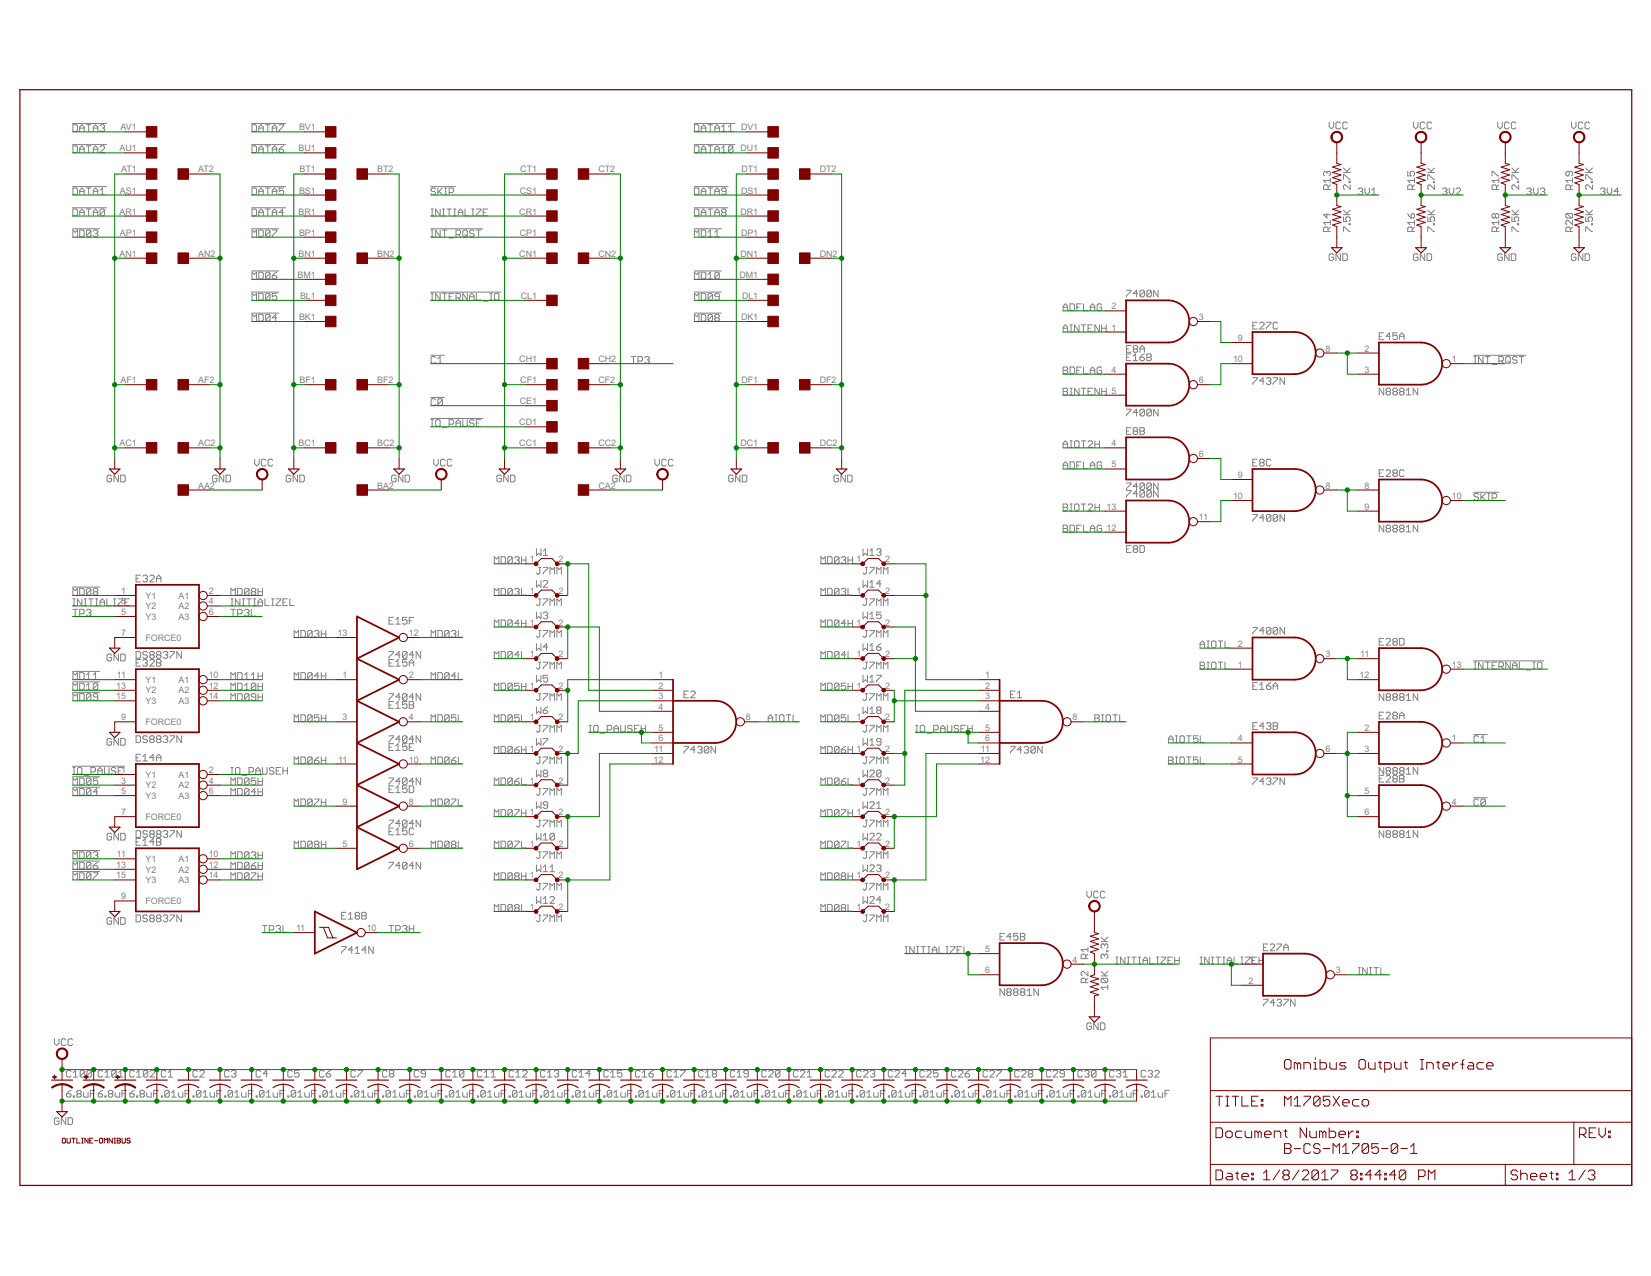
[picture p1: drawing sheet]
<svg xmlns="http://www.w3.org/2000/svg" width="279mm" height="216mm" viewBox="0 0 279 216" stroke-linecap="round" stroke-linejoin="round" font-family="sans-serif">
<defs><g id="words">
<g font-size="1.7" fill="#808080">
<text x="20.4" y="22.1">AV1</text>
<text x="50.6" y="22.1">BV1</text>
<text x="125.4" y="22.1">DV1</text>
<text x="20.2" y="25.6">AU1</text>
<text x="20.5" y="29.2">AT1</text>
<text x="33.5" y="29.2">AT2</text>
<text x="50.5" y="25.6">BU1</text>
<text x="50.7" y="29.2">BT1</text>
<text x="63.8" y="29.2">BT2</text>
<text x="88.1" y="29.2">CT1</text>
<text x="101.3" y="29.2">CT2</text>
<text x="125.3" y="25.6">DU1</text>
<text x="125.5" y="29.2">DT1</text>
<text x="138.7" y="29.2">DT2</text>
<text x="20.3" y="32.7">AS1</text>
<text x="50.6" y="32.7">BS1</text>
<text x="88" y="32.7">CS1</text>
<text x="125.4" y="32.7">DS1</text>
<text x="20.2" y="36.3">AR1</text>
<text x="20.3" y="39.9">AP1</text>
<text x="50.5" y="36.3">BR1</text>
<text x="50.6" y="39.9">BP1</text>
<text x="87.9" y="36.3">CR1</text>
<text x="88" y="39.9">CP1</text>
<text x="125.3" y="36.3">DR1</text>
<text x="125.4" y="39.9">DP1</text>
<text x="20.2" y="43.4">AN1</text>
<text x="33.5" y="43.4">AN2</text>
<text x="50.4" y="47">BM1</text>
<text x="50.5" y="43.4">BN1</text>
<text x="63.8" y="43.4">BN2</text>
<text x="87.9" y="43.4">CN1</text>
<text x="101.3" y="43.4">CN2</text>
<text x="125.2" y="47">DM1</text>
<text x="125.3" y="43.4">DN1</text>
<text x="138.7" y="43.4">DN2</text>
<text x="50.8" y="50.6">BL1</text>
<text x="88.1" y="50.6">CL1</text>
<text x="125.6" y="50.6">DL1</text>
<text x="188.1" y="52.4">2</text>
<text x="50.6" y="54.1">BK1</text>
<text x="125.4" y="54.1">DK1</text>
<text x="188.1" y="55.9">1</text>
<text x="202.9" y="54.1">3</text>
<text x="209.5" y="57.7">9</text>
<text x="224.3" y="59.5">8</text>
<text x="230.9" y="59.5">2</text>
<text x="20.4" y="64.8">AF1</text>
<text x="33.5" y="64.8">AF2</text>
<text x="50.7" y="64.8">BF1</text>
<text x="63.8" y="64.8">BF2</text>
<text x="87.9" y="61.3">CH1</text>
<text x="88.1" y="64.8">CF1</text>
<text x="101.3" y="61.3">CH2</text>
<text x="101.3" y="64.8">CF2</text>
<text x="125.5" y="64.8">DF1</text>
<text x="138.7" y="64.8">DF2</text>
<text x="188.1" y="63.1">4</text>
<text x="202.9" y="64.8">6</text>
<text x="208.7" y="61.3">10</text>
<text x="230.9" y="63.1">3</text>
<text x="245.7" y="61.3">1</text>
<text x="87.9" y="72">CD1</text>
<text x="88" y="68.4">CE1</text>
<text x="188.1" y="66.6">5</text>
<text x="20.2" y="75.5">AC1</text>
<text x="33.5" y="75.5">AC2</text>
<text x="50.5" y="75.5">BC1</text>
<text x="63.8" y="75.5">BC2</text>
<text x="87.9" y="75.5">CC1</text>
<text x="101.3" y="75.5">CC2</text>
<text x="125.3" y="75.5">DC1</text>
<text x="138.7" y="75.5">DC2</text>
<text x="188.1" y="75.5">4</text>
<text x="202.9" y="77.3">6</text>
<text x="33.5" y="82.7">AA2</text>
<text x="63.8" y="82.7">BA2</text>
<text x="101.3" y="82.7">CA2</text>
<text x="188.1" y="79.1">5</text>
<text x="209.5" y="80.9">9</text>
<text x="224.3" y="82.7">8</text>
<text x="230.9" y="82.7">8</text>
<text x="187.3" y="89.8">12</text>
<text x="187.3" y="86.2">13</text>
<text x="202.9" y="88">11</text>
<text x="208.7" y="84.4">10</text>
<text x="230.9" y="86.2">9</text>
<text x="245.7" y="84.4">10</text>
<text x="89.7" y="95.1">1</text>
<text x="94.5" y="95.1">2</text>
<text x="144.9" y="95.1">1</text>
<text x="149.8" y="95.1">2</text>
<text x="20.5" y="100.5">1</text>
<text x="24.6" y="101.3">Y1</text>
<text x="30.2" y="101.3">A1</text>
<text x="35.3" y="100.5">2</text>
<text x="89.7" y="100.5">1</text>
<text x="94.5" y="100.5">2</text>
<text x="144.9" y="100.5">1</text>
<text x="149.8" y="100.5">2</text>
<text x="20.5" y="107.6">7</text>
<text x="20.5" y="102.3">3</text>
<text x="20.5" y="104.1">5</text>
<text x="24.6" y="103.1">Y2</text>
<text x="24.6" y="104.8">Y3</text>
<text x="30.2" y="103.1">A2</text>
<text x="30.2" y="104.9">A3</text>
<text x="35.3" y="102.3">4</text>
<text x="35.3" y="104.1">6</text>
<text x="57.1" y="107.6">13</text>
<text x="69.2" y="107.6">12</text>
<text x="89.7" y="105.8">1</text>
<text x="94.5" y="105.8">2</text>
<text x="144.9" y="105.8">1</text>
<text x="149.8" y="105.8">2</text>
<text x="24.6" y="108.4">FORCE0</text>
<text x="89.7" y="111.2">1</text>
<text x="94.5" y="111.2">2</text>
<text x="144.9" y="111.2">1</text>
<text x="149.8" y="111.2">2</text>
<text x="209.5" y="113">1</text>
<text x="209.5" y="109.4">2</text>
<text x="224.3" y="111.2">3</text>
<text x="230.2" y="111.2">11</text>
<text x="245.7" y="113">13</text>
<text x="19.7" y="116.5">13</text>
<text x="19.7" y="118.3">15</text>
<text x="19.8" y="114.8">11</text>
<text x="24.6" y="115.5">Y1</text>
<text x="24.6" y="117.3">Y2</text>
<text x="24.6" y="119.1">Y3</text>
<text x="30.2" y="115.5">A1</text>
<text x="30.2" y="117.3">A2</text>
<text x="30.2" y="119.1">A3</text>
<text x="35.3" y="114.8">10</text>
<text x="35.3" y="116.5">12</text>
<text x="35.3" y="118.3">14</text>
<text x="58" y="114.8">1</text>
<text x="69.2" y="114.8">2</text>
<text x="89.7" y="116.5">1</text>
<text x="94.5" y="116.5">2</text>
<text x="111.4" y="114.8">1</text>
<text x="111.4" y="116.5">2</text>
<text x="111.4" y="118.3">3</text>
<text x="144.9" y="116.5">1</text>
<text x="149.8" y="116.5">2</text>
<text x="166.7" y="114.8">1</text>
<text x="166.7" y="116.5">2</text>
<text x="166.7" y="118.3">3</text>
<text x="230.1" y="114.8">12</text>
<text x="20.5" y="121.9">9</text>
<text x="24.6" y="122.7">FORCE0</text>
<text x="58" y="121.9">3</text>
<text x="69.2" y="121.9">4</text>
<text x="89.7" y="121.9">1</text>
<text x="94.5" y="121.9">2</text>
<text x="111.4" y="120.1">4</text>
<text x="111.4" y="123.7">5</text>
<text x="111.4" y="125.5">6</text>
<text x="126.2" y="121.9">8</text>
<text x="144.9" y="121.9">1</text>
<text x="149.8" y="121.9">2</text>
<text x="166.7" y="120.1">4</text>
<text x="166.7" y="123.7">5</text>
<text x="166.7" y="125.5">6</text>
<text x="181.5" y="121.9">8</text>
<text x="209.5" y="125.5">4</text>
<text x="230.9" y="123.7">2</text>
<text x="245.7" y="125.5">1</text>
<text x="20.5" y="130.8">1</text>
<text x="24.6" y="131.6">Y1</text>
<text x="30.2" y="131.6">A1</text>
<text x="35.3" y="130.8">2</text>
<text x="57.2" y="129">11</text>
<text x="69.2" y="129">10</text>
<text x="89.7" y="127.2">1</text>
<text x="94.5" y="127.2">2</text>
<text x="110.6" y="129">12</text>
<text x="110.7" y="127.2">11</text>
<text x="144.9" y="127.2">1</text>
<text x="149.8" y="127.2">2</text>
<text x="165.9" y="129">12</text>
<text x="166" y="127.2">11</text>
<text x="209.5" y="129">5</text>
<text x="224.3" y="127.2">6</text>
<text x="230.9" y="127.2">3</text>
<text x="20.5" y="137.9">7</text>
<text x="20.5" y="132.6">3</text>
<text x="20.5" y="134.4">5</text>
<text x="24.6" y="133.4">Y2</text>
<text x="24.6" y="135.1">Y3</text>
<text x="30.2" y="133.4">A2</text>
<text x="30.2" y="135.2">A3</text>
<text x="35.3" y="132.6">4</text>
<text x="35.3" y="134.4">6</text>
<text x="58" y="136.1">9</text>
<text x="69.2" y="136.1">8</text>
<text x="89.7" y="132.6">1</text>
<text x="89.7" y="137.9">1</text>
<text x="94.5" y="132.6">2</text>
<text x="94.5" y="137.9">2</text>
<text x="144.9" y="132.6">1</text>
<text x="144.9" y="137.9">1</text>
<text x="149.8" y="132.6">2</text>
<text x="149.8" y="137.9">2</text>
<text x="230.9" y="134.4">5</text>
<text x="230.9" y="137.9">6</text>
<text x="245.7" y="136.1">4</text>
<text x="24.6" y="138.7">FORCE0</text>
<text x="58" y="143.3">5</text>
<text x="69.2" y="143.3">6</text>
<text x="89.7" y="143.3">1</text>
<text x="94.5" y="143.3">2</text>
<text x="144.9" y="143.3">1</text>
<text x="149.8" y="143.3">2</text>
<text x="19.7" y="146.8">13</text>
<text x="19.7" y="148.6">15</text>
<text x="19.8" y="145.1">11</text>
<text x="24.6" y="145.8">Y1</text>
<text x="24.6" y="147.6">Y2</text>
<text x="24.6" y="149.4">Y3</text>
<text x="30.2" y="145.9">A1</text>
<text x="30.2" y="147.6">A2</text>
<text x="30.2" y="149.4">A3</text>
<text x="35.3" y="145.1">10</text>
<text x="35.3" y="146.8">12</text>
<text x="35.3" y="148.6">14</text>
<text x="89.7" y="148.6">1</text>
<text x="94.5" y="148.6">2</text>
<text x="144.9" y="148.6">1</text>
<text x="149.8" y="148.6">2</text>
<text x="20.5" y="152.2">9</text>
<text x="24.6" y="153">FORCE0</text>
<text x="89.7" y="154">1</text>
<text x="94.5" y="154">2</text>
<text x="144.9" y="154">1</text>
<text x="149.8" y="154">2</text>
<text x="50.1" y="157.5">11</text>
<text x="62.1" y="157.5">10</text>
<text x="166.7" y="161.1">5</text>
<text x="166.7" y="164.7">6</text>
<text x="181.5" y="162.9">4</text>
<text x="211.3" y="162.9">1</text>
<text x="211.3" y="166.5">2</text>
<text x="226.1" y="164.7">3</text>
</g>
</g></defs>
<g fill="none" stroke="#808080" stroke-width=".17">
<path d="M12.3 38.7h4.6M12.3 31.6h5.7M12.3 35.2h5.7M12.3 20.9h5.7M12.3 24.5h5.7M12.3 35.4h.6l.2 .2v.7l-.2 .2h-.6zM12.3 31.8h.6l.2 .2v.8l-.2 .1h-.6zM12.3 21.1h.6l.2 .2v.8l-.2 .1h-.6zM12.3 24.7h.6l.2 .2v.7l-.2 .2h-.6zM13.5 22.2v-.7l.4-.4 .3 .4v.7M13.5 25.8v-.7l.4-.4 .3 .4v.7M13.5 32.9v-.7l.4-.4 .3 .4v.7"/>
<path d="M13.5 36.5v-.7l.4-.4 .3 .4v.7M13.5 38.9h.6l.1 .2v.8l-.1 .2h-.6zM13.5 32.4h.7M13.5 35.9h.7M13.5 21.7h.7M13.5 25.3h.7M14.6 31.8h.8M14.6 35.4h.8M14.6 21.1h.8M14.6 24.7h.8M15 21.1v1.1M15 24.7v1.1"/>
<path d="M15 31.8v1.1M15 35.4v1.1M15.4 39.1v.8l-.2 .2h-.4l-.2-.2M15.4 39.1l-.2-.2h-.4l-.2 .2v.8M15.4 39.1l-.8 .8M15.8 25.8v-.7l.4-.4 .4 .4v.7M15.8 36.5v-.7l.4-.4 .4 .4v.7M15.8 39.1l.2-.2h.4l.2 .2v.2l-.2 .2M15.8 22.2v-.7l.4-.4 .4 .4v.7M15.8 32.9v-.7l.4-.4 .4 .4v.7M15.8 32.4h.8M15.8 35.9h.8"/>
<path d="M15.8 21.7h.8M15.8 25.3h.8M16.2 39.5h.2M16.4 39.5l.2 .2v.2l-.2 .2h-.4l-.2-.2M16.9 32.9h.8M16.9 32.2l.4-.4v1.1M16.9 21.3l.2-.2h.4l.2 .2v.2l-.2 .2M16.9 24.9l.2-.2h.4l.2 .2v.2l-.8 .7h.8M17.3 21.7h.2M17.5 21.7l.2 .2v.2l-.2 .1h-.4l-.2-.1M17.7 35.6v.7l-.2 .2h-.4l-.2-.2M17.7 35.6l-.2-.2h-.4l-.2 .2v.7"/>
<path d="M17.7 35.6l-.8 .7M42.6 38.7h4.6M42.6 31.6h5.7M42.6 35.2h5.7M42.6 20.9h5.7M42.6 24.5h5.7M42.7 31.8h.5l.2 .2v.8l-.2 .1h-.5zM42.7 21.1h.5l.2 .2v.8l-.2 .1h-.5zM42.7 35.4h.5l.2 .2v.7l-.2 .2h-.5zM42.7 24.7h.5l.2 .2v.7l-.2 .2h-.5zM43.8 38.9h.6l.2 .2v.8l-.2 .2h-.6zM43.8 22.2v-.7l.4-.4 .4 .4v.7"/>
<path d="M43.8 25.8v-.7l.4-.4 .4 .4v.7M43.8 32.9v-.7l.4-.4 .4 .4v.7M43.8 36.5v-.7l.4-.4 .4 .4v.7M43.8 32.4h.8M43.8 35.9h.8M43.8 21.7h.8M43.8 25.3h.8M44.9 31.8h.8M44.9 35.4h.8M44.9 21.1h.8M44.9 24.7h.8M45.3 21.1v1.1"/>
<path d="M45.3 24.7v1.1M45.3 31.8v1.1M45.3 35.4v1.1M45.7 39.1v.8l-.2 .2h-.4l-.2-.2M45.7 39.1l-.2-.2h-.4l-.2 .2v.8M45.7 39.1l-.8 .8M46.1 32.9v-.7l.4-.4 .3 .4v.7M46.1 22.2v-.7l.4-.4 .3 .4v.7M46.1 36.5v-.7l.4-.4 .3 .4v.7M46.1 38.9h.7v.2l-.7 .8v.2M46.1 25.8v-.7l.4-.4 .3 .4v.7M46.1 32.4h.7"/>
<path d="M46.1 35.9h.7M46.1 21.7h.7M46.1 25.3h.7M47.2 25.3h.6l.2 .1v.2l-.2 .2h-.4l-.2-.2zM47.2 21.1h.8v.2l-.8 .8v.1M48 31.8h-.8v.6l.4-.2h.2l.2 .2v.4l-.2 .1h-.4l-.2-.1M48 35.9h-.8l.6-.5v1.1M48 24.7l-.8 .6M72.9 38.7h8.8M72.9 31.6h4.2M73 38.9h.3M73 36.5h.3"/>
<path d="M73 35.4h.3M73.1 35.4v1.1M73.1 38.9v1.2M73.7 32l-.2-.2h-.4l-.1 .4 .1 .2h.4l.2 .2v.2l-.2 .1h-.4l-.1-.1M74.1 31.8v1.1M74.3 32.4l.6 .5M74.5 35.4v1.1l-.8-1.1v1.1M74.5 38.9v1.2l-.8-1.2v1.2M74.9 38.9h.7M74.9 36.5h.3M74.9 35.4h.3M74.9 31.8l-.8 .8"/>
<path d="M75.1 35.4v1.1M75.2 32.9h.4M75.2 31.8h.4M75.2 38.9v1.2M75.4 31.8v1.1M75.6 35.4h.8M76 32.6h.6l.2-.2v-.4l-.2-.2h-.6v1.1M76 35.4v1.1M76.8 36.5h.4M76.8 35.4h.4M77 35.4v1.1M77.2 39.7h.5l.2-.2v-.4l-.2-.2h-.5v1.2"/>
<path d="M77.6 36.5v-.7l.3-.4 .4 .4v.7M77.6 35.9h.7M77.6 39.7l.3 .4M78.3 39.1l.2-.2h.4l.2 .2v.8l-.2 .2h-.4l-.2-.2zM78.7 35.4v1.1h.8M78.7 39.7l.4 .4M79.8 36.5h.4M79.8 35.4h.4M80 35.4v1.1M80.2 39.1l-.2-.2h-.3l-.2 .2v.2l.2 .2h.3l.2 .2v.2l-.2 .2h-.3l-.2-.2M80.6 35.4h.8v.2l-.8 .7v.2h.8M80.6 38.9h.8"/>
<path d="M81 38.9v1.2M81.8 35.9h.3M82.5 35.4h-.7v1.1h.7M117.5 38.7h4.6M117.5 31.6h5.7M117.5 35.2h5.7M117.5 20.9h6.9M117.5 24.5h6.9M117.5 21.1h.6l.2 .2v.8l-.2 .1h-.6zM117.5 24.7h.6l.2 .2v.7l-.2 .2h-.6zM117.5 31.8h.6l.2 .2v.8l-.2 .1h-.6zM117.5 35.4h.6l.2 .2v.7l-.2 .2h-.6z"/>
<path d="M118.7 38.9h.6l.1 .2v.8l-.1 .2h-.6zM118.7 22.2v-.7l.4-.4 .3 .4v.7M118.7 25.8v-.7l.4-.4 .3 .4v.7M118.7 32.9v-.7l.4-.4 .3 .4v.7M118.7 36.5v-.7l.4-.4 .3 .4v.7M118.7 32.4h.7M118.7 35.9h.7M118.7 21.7h.7M118.7 25.3h.7M119.8 39.3l.4-.4v1.2M119.8 31.8h.8M119.8 35.4h.8"/>
<path d="M119.8 21.1h.8M119.8 24.7h.8M120.2 21.1v1.1M120.2 24.7v1.1M120.2 31.8v1.1M120.2 35.4v1.1M121 39.3l.3-.4v1.2M121 22.2v-.7l.3-.4 .4 .4v.7M121 25.8v-.7l.3-.4 .4 .4v.7M121 32.9v-.7l.3-.4 .4 .4v.7M121 36.5v-.7l.3-.4 .4 .4v.7M121 32.4h.7"/>
<path d="M121 35.9h.7M121 21.7h.7M121 25.3h.7M122.1 25.1l.4-.4v1.1M122.1 22.2h.8M122.1 25.8h.8M122.1 21.5l.4-.4v1.1M122.3 35.9l-.2 .2v.2l.2 .2h.4l.2-.2v-.2l-.2-.2M122.3 35.9l-.2-.1v-.2l.2-.2h.4l.2 .2v.2l-.2 .1M122.3 35.9h.4M122.9 32.4h-.6l-.2-.2v-.2l.2-.2h.4l.2 .2v.8l-.2 .1h-.4l-.2-.1M123.3 22.2h.7"/>
<path d="M123.3 21.5l.4-.4v1.1M124 24.9v.7l-.2 .2h-.3l-.2-.2M124 24.9l-.2-.2h-.3l-.2 .2v.7M124 24.9l-.7 .7M224.6 36.1v.8l-.6-.6h1.1M224.6 29.2l-.2-.2h-.2l-.2 .2v.4l.2 .2M224.6 29.2l.1-.2h.2l.2 .2v.4l-.2 .2M224.6 29.2v.2M224.7 32v-.5l-.1-.2h-.4l-.2 .2v.5h1.1M224.7 39.2v-.6l-.1-.2h-.4l-.2 .2v.6h1.1M224.9 20.7v.7l.4 .4 .4-.4v-.7M225.1 38.4l-.4 .4"/>
<path d="M225.1 31.3l-.4 .4M225.1 30.5h-1.1l.4 .4M225.1 30.1v.8M225.1 37.3v.7M225.1 37.7h-1.1l.4 .3M226.8 20.8l-.1-.1h-.4l-.2 .1v.8l.2 .2h.4l.1-.2M227.4 36.7v.8h.5l-.2-.4v-.2l.2-.2h.4l.2 .2v.4l-.2 .2M227.4 30.3v-.7h.1l.8 .7h.2M227.4 39.2v-.8h.1l.8 .8h.2M227.4 29.2h1.1M227.4 28.4l.7 .8M227.4 36.3h1.1"/>
<path d="M227.4 35.6l.7 .7M228 20.8l-.2-.1h-.4l-.2 .1v.8l.2 .2h.4l.2-.2M228.3 30.7h.2v.2h-.2zM228.3 37.8h.2v.2h-.2zM228.5 28.4l-.6 .6M228.5 31.3v.7l-.8-.7h-.2l-.1 .2v.4l.1 .1M228.5 35.6l-.6 .5M229.8 32l.2-.2h.4l.2 .2v.2l-.2 .2M230.2 32.4h.2M230.4 32.4l.2 .2v.2l-.2 .1h-.4l-.2-.1M231 31.8v.8l.4 .3 .4-.3v-.8M232.1 32.9h.8"/>
<path d="M232.1 32.2l.4-.4v1.1M238.2 29v.8h.6l-.2-.4v-.2l.2-.2h.4l.2 .2v.4l-.2 .2M238.2 36.1l.6 .8M238.8 36.3l.2-.2h.2l.2 .2v.4l-.2 .2h-.4zM239 39.2v-.6l-.2-.2h-.4l-.2 .2v.6h1.2M239 32v-.5l-.2-.2h-.4l-.2 .2v.5h1.2M239.2 20.7v.7l.4 .4 .4-.4v-.7M239.4 31.3l-.4 .4M239.4 30.5h-1.2l.4 .4M239.4 37.7h-1.2l.4 .3M239.4 30.1v.8M239.4 37.3v.7"/>
<path d="M239.4 38.4l-.4 .4M241.1 20.8l-.2-.1h-.4l-.2 .1v.8l.2 .2h.4l.2-.2M241.6 30.3v-.7h.2l.8 .7h.2M241.6 29.2h1.2M241.6 39.2v-.8h.2l.8 .8h.2M241.6 36.7v.8h.6l-.2-.4v-.2l.2-.2h.4l.2 .2v.4l-.2 .2M241.6 36.3h1.2M241.6 28.4l.8 .8M241.6 35.6l.8 .7M242.3 20.8l-.2-.1h-.4l-.2 .1v.8l.2 .2h.4l.2-.2M242.6 30.7h.2v.2h-.2zM242.6 37.8h.2v.2h-.2z"/>
<path d="M242.8 35.6l-.6 .5M242.8 31.3v.7l-.8-.7h-.2l-.2 .2v.4l.2 .1M242.8 28.4l-.6 .6M244.1 32l.2-.2h.4l.2 .2v.2l-.2 .2M244.5 32.4h.2M244.7 32.4l.2 .2v.2l-.2 .1h-.4l-.2-.1M245.3 31.8v.8l.3 .3 .4-.3v-.8M246.4 32l.2-.2h.4l.2 .2v.2l-.8 .7h.8M252.5 29.8v-.8h.2l.7 .8h.2M253.1 36.3l.2-.2h.1l.2 .2v.4l-.2 .2h-.1l-.2-.2M253.1 36.3l-.2-.2h-.2l-.2 .2v.4l.2 .2h.2l.2-.2M253.1 36.3v.4"/>
<path d="M253.3 32v-.5l-.2-.2h-.4l-.2 .2v.5h1.1M253.3 39.2v-.6l-.2-.2h-.4l-.2 .2v.6h1.1M253.5 20.7v.7l.4 .4 .3-.4v-.7M253.6 31.3l-.3 .4M253.6 30.5h-1.1l.4 .4M253.6 37.7h-1.1l.4 .3M253.6 30.1v.8M253.6 37.3v.7M253.6 38.4l-.3 .4M255.4 20.8l-.2-.1h-.4l-.2 .1v.8l.2 .2h.4l.2-.2M255.9 36.7v.8h.5l-.2-.6 .2-.2h.4l.2 .2v.4l-.2 .2M255.9 30.3v-.7h.2l.7 .7h.2"/>
<path d="M255.9 29.2h1.1M255.9 39.2v-.8h.2l.7 .8h.2M255.9 36.3h1.1M255.9 35.6l.7 .7M255.9 28.4l.7 .8M256.5 20.8l-.2-.1h-.4l-.1 .1v.8l.1 .2h.4l.2-.2M256.8 30.7h.2v.2h-.2zM256.8 37.8h.2v.2h-.2zM257 31.3v.7l-.8-.7h-.1l-.2 .2v.4l.2 .1M257 28.4l-.6 .6M257 35.6l-.6 .5M258.4 32l.2-.2h.3l.2 .2v.2l-.2 .2"/>
<path d="M258.7 32.4h.2M258.9 32.4l.2 .2v.2l-.2 .1h-.3l-.2-.1M259.5 31.8v.8l.4 .3 .4-.3v-.8M260.7 32l.2-.2h.3l.2 .2v.2l-.2 .2M261 32.4h.2M261.2 32.4l.2 .2v.2l-.2 .1h-.3l-.2-.1M265.2 36.1l-.2 .2v.4l.2 .2h.7M265.2 36.1h.7l.2 .2v.4l-.2 .2M265.2 36.1l.7 .8M265.6 29v.6l-.2 .2h-.2l-.2-.2v-.4l.2-.2h.7l.2 .2v.4l-.2 .2M265.7 32v-.5l-.1-.2h-.4l-.2 .2v.5h1.1M265.7 39.2v-.6l-.1-.2h-.4l-.2 .2v.6h1.1"/>
<path d="M265.9 20.7v.7l.4 .4 .4-.4v-.7M266.1 30.5h-1.1l.4 .4M266.1 37.3v.7l-.7-.7h-.2l-.2 .2v.3l.2 .2M266.1 31.3l-.4 .4M266.1 30.1v.8M266.1 38.4l-.4 .4M267.9 20.8l-.2-.1h-.4l-.2 .1v.8l.2 .2h.4l.2-.2M268.4 30.3v-.7h.1l.8 .7h.2M268.4 29.2h1.1M268.4 39.2v-.8h.1l.8 .8h.2M268.4 36.7v.8h.5l-.2-.4v-.2l.2-.2h.4l.2 .2v.4l-.2 .2M268.4 36.3h1.1"/>
<path d="M268.4 28.4l.7 .8M268.4 35.6l.7 .7M269 20.8l-.2-.1h-.4l-.2 .1v.8l.2 .2h.4l.2-.2M269.3 30.7h.2v.2h-.2zM269.3 37.8h.2v.2h-.2zM269.5 35.6l-.6 .5M269.5 31.3v.7l-.8-.7h-.2l-.1 .2v.4l.1 .1M269.5 28.4l-.6 .6M270.8 32l.2-.2h.4l.2 .2v.2l-.2 .2M271.2 32.4h.2M271.4 32.4l.2 .2v.2l-.2 .1h-.4l-.2-.1M272 31.8v.8l.4 .3 .4-.3v-.8"/>
<path d="M273.9 32.4h-.7l.5-.6v1.1M12.3 40.1v-1.2l.4 .4 .4-.4v1.2M42.6 49.4h4.6M42.6 45.8h4.6M42.6 53h4.6M42.7 40.1v-1.2l.3 .4 .4-.4v1.2M42.7 47.2v-1.1l.3 .3 .4-.3v1.1M42.7 50.8v-1.2l.3 .4 .4-.4v1.2M42.7 54.3v-1.1l.3 .4 .4-.4v1.1M43.8 46.1h.6l.2 .1v.8l-.2 .2h-.6zM43.8 49.6h.6l.2 .2v.8l-.2 .2h-.6zM43.8 53.2h.6l.2 .2v.7l-.2 .2h-.6z"/>
<path d="M45.7 46.2l-.2-.1h-.4l-.2 .1v.8M45.7 49.8l-.2-.2h-.4l-.2 .2v.8M45.7 53.4l-.2-.2h-.4l-.2 .2v.7M45.7 46.2v.8l-.2 .2h-.4l-.2-.2M45.7 49.8v.8l-.2 .2h-.4l-.2-.2M45.7 53.4v.7l-.2 .2h-.4l-.2-.2M45.7 49.8l-.8 .8M45.7 46.2l-.8 .8M45.7 53.4l-.8 .7M46.1 46.6h.6l.1 .2v.2l-.1 .2h-.4l-.2-.2zM46.8 49.6h-.7v.6l.4-.2h.2l.1 .2v.4l-.1 .2h-.4l-.2-.2M46.8 46.1l-.7 .5"/>
<path d="M46.8 53.8h-.7l.6-.6v1.1M72.9 49.4h11.9M73 40.1h.3M73 50.8h.3M73 49.6h.3M73.1 49.6v1.2M74.5 49.6v1.2l-.8-1.2v1.2M74.9 49.6h.7M75.2 49.6v1.2M76 50.2h.4M76 40.3h.8M76.8 49.6h-.8v1.2h.8"/>
<path d="M77.2 50.4h.5l.2-.2v-.4l-.2-.2h-.5v1.2M77.6 50.4l.3 .4M79.1 49.6v1.2l-.8-1.2v1.2M79.5 50.2h.7M79.5 50.8v-.8l.3-.4 .4 .4v.8M80.6 49.6v1.2h.8M81.8 51h.7M82.9 50.8h.4M82.9 49.6h.4M83.1 49.6v1.2M83.9 49.6h.3l.2 .2v.8l-.2 .2h-.3l-.2-.2v-.8zM117.5 49.4h4.6"/>
<path d="M117.5 45.8h4.6M117.5 53h4.6M117.5 40.1v-1.2l.4 .4 .4-.4v1.2M117.5 47.2v-1.1l.4 .3 .4-.3v1.1M117.5 50.8v-1.2l.4 .4 .4-.4v1.2M117.5 54.3v-1.1l.4 .4 .4-.4v1.1M118.7 49.6h.6l.1 .2v.8l-.1 .2h-.6zM118.7 46.1h.6l.1 .1v.8l-.1 .2h-.6zM118.7 53.2h.6l.1 .2v.7l-.1 .2h-.6zM119.8 40.1h.8M119.8 46.4l.4-.3v1.1M119.8 47.2h.8"/>
<path d="M120.6 49.8v.8l-.2 .2h-.4l-.2-.2M120.6 49.8l-.2-.2h-.4l-.2 .2v.8M120.6 53.4v.7l-.2 .2h-.4l-.2-.2M120.6 53.4l-.2-.2h-.4l-.2 .2v.7M120.6 53.4l-.8 .7M120.6 49.8l-.8 .8M121 40.1h.7M121.2 53.8l-.2 .2v.1l.2 .2h.3l.2-.2v-.1l-.2-.2M121.2 53.8l-.2-.2v-.2l.2-.2h.3l.2 .2v.2l-.2 .2M121.2 53.8h.3M121.7 50.2h-.5l-.2-.2v-.2l.2-.2h.3l.2 .2v.8l-.2 .2h-.3l-.2-.2M121.7 46.2v.8l-.2 .2h-.3l-.2-.2"/>
<path d="M121.7 46.2l-.2-.1h-.3l-.2 .1v.8M121.7 46.2l-.7 .8M179.9 52.6v-.8l.4-.4 .4 .4v.8M179.9 56.1v-.7l.4-.4 .4 .4v.7M179.9 52h.8M179.9 55.5h.8M181.1 51.4h.6l.1 .2v.8l-.1 .2h-.6zM181.1 56.1h.4M181.1 55h.4M181.3 55v1.1M182.2 52h.4M182.6 55v1.1l-.8-1.1v1.1"/>
<path d="M183 51.4h-.8v1.2M183 55h.7M183.4 51.4v1.2h.7M183.4 55v1.1M184.1 55.5h.4M184.5 52.6v-.8l.4-.4 .4 .4v.8M184.5 52h.8M184.9 55h-.8v1.1h.8M186.1 55v1.1l-.8-1.1v1.1M186.4 51.6l-.2-.2h-.3l-.2 .2v.8l.2 .2h.3l.2-.2v-.4h-.3M186.4 55v1.1M186.4 55.5h.8"/>
<path d="M187.2 55v1.1M190.6 49.1h.8v.2l-.8 .7v.2M190.6 59h.4M191.4 58.5h-.8v1.1h.8M191.4 59.9h-.8v1.1h.8M192 59l-.2-.2v-.1l.2-.2h.3l.2 .2v.1l-.2 .2M192 59l-.2 .2v.2l.2 .2h.3l.2-.2v-.2l-.2-.2M192 59h.3M192.5 49.7h-.7l.5-.6v1.1M192.9 59.6v-.8l.4-.3 .4 .3v.8M192.9 59h.8M193.7 49.3v.7l-.2 .2h-.4l-.2-.2"/>
<path d="M193.7 49.3l-.2-.2h-.4l-.2 .2v.7M193.7 49.3l-.8 .7M193.7 59.9l-.8 .6M194.1 59.9h.5l.2 .2v.2l-.2 .2 .2 .1v.2l-.2 .2h-.5zM194.8 49.3l-.2-.2h-.3l-.2 .2v.7M194.8 49.3v.7l-.2 .2h-.3l-.2-.2M194.8 49.3l-.7 .7M196 49.1v1.1l-.8-1.1v1.1M212 55.1h.4M212.8 54.5h-.8v1.2h.8M213.2 54.7l.2-.2h.3l.2 .2v.2l-.7 .8h.7M214.3 54.5h.8v.2l-.8 .8v.2"/>
<path d="M216.2 54.7l-.2-.2h-.4l-.1 .2v.8l.1 .2h.4l.2-.2M225.7 43.1l-.2-.2h-.4l-.2 .2v.8l.2 .2h.4l.2-.2v-.4h-.4M226.8 42.9v1.2l-.7-1.2v1.2M227.2 42.9h.6l.2 .2v.8l-.2 .2h-.6zM233.4 56.9h.4M234.2 56.3h-.8v1.2h.8M235.3 56.9h-.7l.5-.6v1.2M236.5 56.3h-.8v.6l.4-.2h.2l.2 .2v.4l-.2 .2h-.4l-.2-.2M236.9 57.5v-.8l.3-.4 .4 .4v.8M236.9 56.9h.7M240 43.1l-.2-.2h-.4l-.2 .2v.8l.2 .2h.4l.2-.2v-.4h-.4M241.1 42.9v1.2l-.8-1.2v1.2"/>
<path d="M241.5 42.9h.6l.2 .2v.8l-.2 .2h-.6zM254.2 43.1l-.2-.2h-.3l-.2 .2v.8l.2 .2h.3l.2-.2v-.4h-.3M255.4 42.9v1.2l-.8-1.2v1.2M255.8 42.9h.5l.2 .2v.8l-.2 .2h-.5zM266.7 43.1l-.2-.2h-.4l-.2 .2v.8l.2 .2h.4l.2-.2v-.4h-.4M267.9 42.9v1.2l-.8-1.2v1.2M268.2 42.9h.6l.2 .2v.8l-.2 .2h-.6zM43.1 77.7v.8l.4 .3 .4-.3v-.8M45 77.9l-.2-.2h-.4l-.2 .2v.8l.2 .1h.4l.2-.1M46.1 77.9l-.1-.2h-.4l-.2 .2v.8l.2 .1h.4l.1-.1M72.9 70.8h8.8M72.9 60.1h2.3"/>
<path d="M72.9 67.2h2.3M73 72.2h.3M73 71h.3M73.1 71v1.2M73.4 77.7v.8l.4 .3 .4-.3v-.8M73.7 60.5l-.2-.2h-.4l-.1 .2v.8l.1 .2h.4l.2-.2M73.7 67.6l-.2-.1h-.4l-.1 .1v.8l.1 .2h.4l.2-.2M73.9 71h.4l.2 .2v.8l-.2 .2h-.4l-.2-.2v-.8zM74.1 60.7l.4-.4v1.2M74.1 61.5h.8M74.9 67.6l-.2-.1h-.4l-.2 .1v.8M74.9 72.3h.7"/>
<path d="M74.9 67.6v.8l-.2 .2h-.4l-.2-.2M74.9 67.6l-.8 .8M75.3 77.9l-.2-.2h-.4l-.2 .2v.8l.2 .1h.4l.2-.1M76 71.8h.6l.2-.2v-.4l-.2-.2h-.6v1.2M76.5 77.9l-.2-.2h-.4l-.2 .2v.8l.2 .1h.4l.2-.1M77.2 72.2v-.8l.4-.4 .3 .4v.8M77.2 71.6h.7M78.3 71v1l.2 .2h.4l.2-.2v-1M80.2 71.2l-.2-.2h-.3l-.2 .2v.2l.2 .2h.3l.2 .2v.2l-.2 .2h-.3l-.2-.2M80.6 71.6h.4M81.4 71h-.8v1.2h.8M106.8 60.3h.8"/>
<path d="M107.2 60.3v1.2M108 61.1h.5l.2-.2v-.4l-.2-.2h-.5v1.2M109.1 60.5l.2-.2h.4l.2 .2v.2l-.2 .2M109.5 60.9h.2M109.7 60.9l.2 .2v.2l-.2 .2h-.4l-.2-.2M110.8 77.7v.8l.4 .3 .4-.3v-.8M112.8 77.9l-.2-.2h-.4l-.2 .2v.8l.2 .1h.4l.2-.1M113.9 77.9l-.2-.2h-.4l-.2 .2v.8l.2 .1h.4l.2-.1M179.9 62.1h.6l.2 .2v.2l-.2 .2 .2 .2v.2l-.2 .1h-.6zM179.9 75.7v-.7l.4-.4 .4 .4v.7M179.9 65.7h.6l.2 .2v.2l-.2 .2 .2 .1v.2l-.2 .2h-.6zM179.9 66.3h.6"/>
<path d="M179.9 79.3v-.8l.4-.4 .4 .4v.8M179.9 78.7h.8M179.9 62.7h.6M179.9 75.2h.8M181.1 62.1h.6l.1 .2v.8l-.1 .1h-.6zM181.1 65.7h.4M181.1 66.8h.4M181.1 78.1h.6l.1 .2v.8l-.1 .2h-.6zM181.1 75.7h.4M181.1 74.6h.4M181.3 65.7v1.1M181.3 74.6v1.1"/>
<path d="M181.8 74.8l.2-.2h.4l.2 .2v.7l-.2 .2h-.4l-.2-.2zM182.2 78.7h.4M182.2 62.7h.4M182.6 65.7v1.1l-.8-1.1v1.1M183 65.7h.7M183 62.1h-.8v1.1M183 78.1h-.8v1.2M183 74.6h.7M183.4 62.1v1.1h.7M183.4 65.7v1.1M183.4 74.6v1.1M183.4 78.1v1.2h.7"/>
<path d="M184.1 66.3h.4M184.1 74.8l.2-.2h.4l.2 .2v.2l-.8 .7h.8M184.5 63.2v-.7l.4-.4 .4 .4v.7M184.5 79.3v-.8l.4-.4 .4 .4v.8M184.5 78.7h.8M184.5 62.7h.8M184.9 65.7h-.8v1.1h.8M185.3 74.6v1.1M185.3 75.2h.8M186.1 65.7v1.1l-.8-1.1v1.1M186.1 74.6v1.1M186.4 78.3l-.2-.2h-.3l-.2 .2v.8l.2 .2h.3l.2-.2v-.4h-.3"/>
<path d="M186.4 66.3h.8M186.4 62.3l-.2-.2h-.3l-.2 .2v.8l.2 .1h.3l.2-.1v-.4h-.3M186.4 65.7v1.1M187.2 65.7v1.1M190.6 69.2h.8v.2l-.8 .8v.2M190.6 72.9h.4M190.6 60.5h.4M191.4 72.4h-.8v1.1h.8M191.8 61h.7M191.8 60.3l.4-.4v1.1M192 72.9l-.2 .2v.2l.2 .2h.3l.2-.2v-.2l-.2-.2M192 72.9l-.2-.2v-.1l.2-.2h.3l.2 .2v.1l-.2 .2"/>
<path d="M192 72.9h.3M192.5 69.8h-.7l.5-.6v1.2M192.9 60.5h.6l.2 .1v.2l-.2 .2h-.4l-.2-.2zM192.9 72.4h.6l.2 .2v.1l-.2 .2 .2 .2v.2l-.2 .2h-.6zM192.9 72.9h.6M193.7 69.4l-.2-.2h-.4l-.2 .2v.8M193.7 69.4v.8l-.2 .2h-.4l-.2-.2M193.7 69.4l-.8 .8M194.1 60.5h.5M194.8 69.4l-.2-.2h-.3l-.2 .2v.8M194.8 69.4v.8l-.2 .2h-.3l-.2-.2M194.8 69.4l-.7 .8"/>
<path d="M196 69.2v1.2l-.8-1.2v1.2M212 63.9h.8v.2l-.8 .8v.1M212 78.3h.4M212.8 77.7h-.8v1.1h.8M213.4 78.3l-.2 .2v.2l.2 .1h.3l.2-.1v-.2l-.2-.2M213.4 78.3l-.2-.2v-.2l.2-.2h.3l.2 .2v.2l-.2 .2M213.4 78.3h.3M213.9 64.5h-.7l.5-.6v1.1M214.3 64.1l.2-.2h.4l.2 .2v.2l-.2 .2M214.7 64.5h.2M214.9 64.5l.2 .2v.2l-.2 .1h-.4l-.2-.1M215.1 77.9l-.2-.2h-.4l-.2 .2v.8l.2 .1h.4l.2-.1"/>
<path d="M215.5 63.9h.7v.2l-.7 .8v.1M217.4 63.9v1.1l-.8-1.1v1.1M234.2 65.7v1.1l-.8-1.1v1.1M234.2 79.5h-.8v1.1h.8M234.6 79.7l.1-.2h.4l.2 .2v.2l-.7 .7h.7M234.7 66.3l-.1-.2 .1-.4h.4l.2 .2v.2l-.2 .2M234.7 66.3l-.1 .1 .1 .4h.4l.2-.2v-.2l-.2-.1M234.7 66.3h.4M235.9 66.3l-.2-.2v-.2l.2-.2h.4l.2 .2v.2l-.2 .2M235.9 66.3l-.2 .1v.2l.2 .2h.4l.2-.2v-.2l-.2-.1M235.9 66.3h.4M237 66.3l-.1-.2v-.2l.1-.2h.4l.2 .2v.2l-.2 .2"/>
<path d="M237 66.3l-.1 .1v.2l.1 .2h.4l.2-.2v-.2l-.2-.1M237 66.3h.4M237.6 79.7l-.2-.2h-.4l-.1 .2v.7l.1 .2h.4l.2-.2M238 66.1l.4-.4v1.1M238 66.8h.8M239.9 65.7v1.1l-.7-1.1v1.1M249.4 60.1h8.8M249.4 60.3h.4M249.4 61.5h.4M249.6 60.3v1.2M251 60.3v1.2l-.8-1.2v1.2M251.4 60.3h.7"/>
<path d="M251.8 60.3v1.2M252.5 61.7h.8M253.7 61.1h.5l.2-.2v-.4l-.2-.2h-.5v1.2M254 61.1l.4 .4M254.8 60.5l.2-.2h.4l.2 .2v.8l-.2 .2h-.4l-.2-.2zM255.2 61.1l.4 .4M256.7 60.5l-.2-.2h-.3l-.2 .2v.2l.2 .2h.3l.2 .2v.2l-.2 .2h-.3l-.2-.2M257.1 60.3h.8M257.5 60.3v1.2M12.3 99.3h4.6M13.5 99.5h.6l.1 .2v.8l-.1 .2h-.6zM15.4 99.7v.8l-.2 .2h-.4l-.2-.2"/>
<path d="M15.4 99.7l-.2-.2h-.4l-.2 .2v.8M15.4 99.7l-.8 .8M18.9 80.6l-.2-.2h-.4l-.2 .2v.7l.2 .2h.4l.2-.2v-.3h-.4M20 80.4v1.1l-.7-1.1v1.1M20.4 80.4h.6l.2 .2v.7l-.2 .2h-.6zM23 97.9h.4M23.8 97.3h-.8v1.2h.8M24.2 97.5l.2-.2h.3l.2 .2v.2l-.2 .2M24.6 97.9h.1M24.7 97.9l.2 .2v.2l-.2 .2h-.3l-.2-.2M25.3 97.5l.2-.2h.4l.2 .2v.2l-.8 .8h.8M26.5 98.5v-.8l.4-.4 .3 .4v.8"/>
<path d="M26.5 97.9h.7M36.7 80.6l-.2-.2h-.3l-.2 .2v.7l.2 .2h.3l.2-.2v-.3h-.4M37.9 80.4v1.1l-.8-1.1v1.1M38.2 80.4h.6l.2 .2v.7l-.2 .2h-.6zM40.2 99.5h.6l.2 .2v.8l-.2 .2h-.6zM42.1 99.7l-.1-.2h-.4l-.2 .2v.8M42.1 99.7v.8l-.1 .2h-.4l-.2-.2M42.1 99.7l-.7 .8M43.7 99.5v1.2M44.4 99.5v1.2M49.2 80.6l-.2-.2h-.4l-.2 .2v.7l.2 .2h.4l.2-.2v-.3h-.4M50.4 80.4v1.1l-.8-1.1v1.1"/>
<path d="M50.7 80.4h.6l.2 .2v.7l-.2 .2h-.6zM67 80.6l-.2-.2h-.3l-.2 .2v.7l.2 .2h.3l.2-.2v-.3h-.3M68.2 80.4v1.1l-.8-1.1v1.1M68.6 80.4h.5l.2 .2v.7l-.2 .2h-.5zM83.7 95.3v-1.1l.3 .4 .4-.4v1.1M84.8 94.2h.6l.2 .2v.7l-.2 .2h-.6zM84.8 99.5h.6l.2 .2v.8l-.2 .2h-.6zM84.9 80.6l-.2-.2h-.4l-.2 .2v.7l.2 .2h.4l.2-.2v-.3h-.4M86 80.4v1.1l-.8-1.1v1.1M86.4 80.4h.6l.1 .2v.7l-.1 .2h-.6zM86.7 99.7l-.2-.2h-.4l-.2 .2v.8M86.7 99.7v.8l-.2 .2h-.4l-.2-.2"/>
<path d="M86.7 99.7l-.8 .8M86.7 94.4l-.2-.2h-.4l-.2 .2v.7M86.7 94.4v.7l-.2 .2h-.4l-.2-.2M86.7 94.4l-.8 .7M87.1 99.7l.2-.2h.4l.2 .2v.2l-.2 .2M87.1 94.4l.2-.2h.4l.2 .2v.2l-.2 .2M87.5 94.8h.2M87.7 94.8l.2 .2v.1l-.2 .2h-.4l-.2-.2M88.2 94.2v1.1M88.2 99.5v1.2h.8M88.2 94.8h.8M89 94.2v1.1"/>
<path d="M90.8 92.9v1.1l.4-.4 .3 .4v-1.1M90.8 98.2v1.2l.4-.4 .3 .4v-1.2M91.2 96h.3M91.4 96v.9l-.2 .2h-.2l-.2-.2M91.9 98.4l.2-.2h.4l.2 .2v.2l-.8 .8h.8M91.9 96h.8v.2l-.8 .7v.2M91.9 93.2l.4-.3v1.1M91.9 94h.8M93.1 97.1v-1.1l.4 .4 .3-.4v1.1M94.2 97.1v-1.1l.4 .4 .4-.4v1.1M104.5 80.6l-.2-.2h-.4l-.2 .2v.7l.2 .2h.4l.2-.2v-.3h-.4M105.6 80.4v1.1l-.7-1.1v1.1"/>
<path d="M106 80.4h.6l.2 .2v.7l-.2 .2h-.6zM124.1 80.6l-.2-.2h-.4l-.2 .2v.7l.2 .2h.4l.2-.2v-.3h-.4M125.2 80.4v1.1l-.7-1.1v1.1M125.6 80.4h.6l.2 .2v.7l-.2 .2h-.6zM138.9 95.3v-1.1l.4 .4 .4-.4v1.1M140.1 99.5h.5l.2 .2v.8l-.2 .2h-.5zM140.1 94.2h.5l.2 .2v.7l-.2 .2h-.5zM141.9 80.6l-.2-.2h-.4l-.2 .2v.7l.2 .2h.4l.2-.2v-.3h-.4M142 94.4l-.8 .7M142 99.7v.8l-.2 .2h-.4l-.2-.2M142 99.7l-.2-.2h-.4l-.2 .2v.8M142 94.4l-.2-.2h-.4l-.2 .2v.7"/>
<path d="M142 94.4v.7l-.2 .2h-.4l-.2-.2M142 99.7l-.8 .8M142.4 99.7l.2-.2h.3l.2 .2v.2l-.2 .2M142.4 94.4l.2-.2h.3l.2 .2v.2l-.2 .2M142.7 94.8h.2M142.9 94.8l.2 .2v.1l-.2 .2h-.3l-.2-.2M143.1 80.4v1.1l-.8-1.1v1.1M143.4 80.4h.6l.2 .2v.7l-.2 .2h-.6zM143.5 99.5v1.2h.8M143.5 94.2v1.1M143.5 94.8h.8M144.3 94.2v1.1"/>
<path d="M146 92.9v1.1l.4-.4 .4 .4v-1.1M146 98.2v1.2l.4-.4 .4 .4v-1.2M146.4 96h.4M146.6 96v.9l-.2 .2h-.2l-.2-.2M147.2 96h.8v.2l-.8 .7v.2M147.2 93.2l.4-.3v1.1M147.2 98.6l.4-.4v1.2M147.2 94h.8M147.2 99.4h.8M148.4 97.1v-1.1l.3 .4 .4-.4v1.1M148.4 93l.1-.1h.4l.2 .1v.2l-.2 .2M148.7 93.4h.2"/>
<path d="M148.9 93.4l.2 .2v.2l-.2 .2h-.4l-.1-.2M149.1 98.8h-.7l.5-.6v1.2M149.5 97.1v-1.1l.4 .4 .4-.4v1.1M179.9 85.3h.6l.2 .2v.2l-.2 .2 .2 .1v.2l-.2 .2h-.6zM179.9 88.9h.6l.2 .1v.2l-.2 .2 .2 .2v.2l-.2 .2h-.6zM179.9 89.4h.6M179.9 85.9h.6M181.1 88.9h.6l.1 .1v.8l-.1 .2h-.6zM181.1 85.3h.4M181.1 86.4h.4M181.3 85.3v1.1M182 85.3h.4l.2 .2v.7l-.2 .2h-.4l-.2-.2v-.7z"/>
<path d="M182.2 89.4h.4M183 88.9h-.8v1.1M183 85.3h.7M183.4 88.9v1.1h.7M183.4 85.3v1.1M184.1 85.5l.2-.2h.4l.2 .2v.2l-.8 .7h.8M184.5 89.4h.8M184.5 90v-.8l.4-.3 .4 .3v.8M185.3 85.3v1.1M185.3 85.9h.8M186.1 85.3v1.1M186.4 89l-.2-.1h-.3l-.2 .1v.8l.2 .2h.3l.2-.2v-.4h-.3"/>
<path d="M190.6 81.7h.8v.2l-.8 .8v.2M190.6 83h.8v.2l-.8 .7v.2M190.6 92.9h.4M191.4 92.3h-.8v1.2h.8M192 92.9l-.2-.2v-.2l.2-.2h.3l.2 .2v.2l-.2 .2M192 92.9l-.2 .2v.2l.2 .2h.3l.2-.2v-.2l-.2-.2M192 92.9h.3M192.5 82.3h-.7l.5-.6v1.2M192.5 83.5h-.7l.5-.5v1.1M192.9 92.3h.6l.2 .2v.8l-.2 .2h-.6zM193.7 81.9l-.2-.2h-.4l-.2 .2v.8M193.7 83.2l-.2-.2h-.4l-.2 .2v.7"/>
<path d="M193.7 81.9v.8l-.2 .2h-.4l-.2-.2M193.7 83.2v.7l-.2 .2h-.4l-.2-.2M193.7 81.9l-.8 .8M193.7 83.2l-.8 .7M194.8 81.9l-.2-.2h-.3l-.2 .2v.8M194.8 83.2l-.2-.2h-.3l-.2 .2v.7M194.8 81.9v.8l-.2 .2h-.3l-.2-.2M194.8 83.2v.7l-.2 .2h-.3l-.2-.2M194.8 81.9l-.7 .8M194.8 83.2l-.7 .7M196 81.7v1.2l-.8-1.2v1.2M196 83v1.1l-.8-1.1v1.1"/>
<path d="M212 87.1h.8v.1l-.8 .8v.2M213.9 87.6h-.7l.5-.5v1.1M215.1 87.2l-.2-.1h-.4l-.2 .1v.8M215.1 87.2v.8l-.2 .2h-.4l-.2-.2M215.1 87.2l-.8 .8M216.2 87.2l-.2-.1h-.4l-.1 .1v.8M216.2 87.2v.8l-.2 .2h-.4l-.1-.2M216.2 87.2l-.7 .8M217.4 87.1v1.1l-.8-1.1v1.1M233.4 80.1h.4M234.2 88.9v1.1l-.8-1.1v1.1M234.7 89.4l-.1 .2 .1 .4h.4l.2-.2v-.2l-.2-.2"/>
<path d="M234.7 89.4l-.1-.2 .1-.3h.4l.2 .1v.2l-.2 .2M234.7 89.4h.4M235.9 80.1l-.2-.2v-.2l.2-.2h.4l.2 .2v.2l-.2 .2M235.9 80.1l-.2 .1v.2l.2 .2h.4l.2-.2v-.2l-.2-.1M235.9 89.4l-.2-.2v-.2l.2-.1h.4l.2 .1v.2l-.2 .2M235.9 89.4l-.2 .2v.2l.2 .2h.4l.2-.2v-.2l-.2-.2M235.9 89.4h.4M235.9 80.1h.4M237 89.4l-.1-.2v-.2l.1-.1h.4l.2 .1v.2l-.2 .2M237 89.4l-.1 .2v.2l.1 .2h.4l.2-.2v-.2l-.2-.2M237 89.4h.4M238 89.2l.4-.3v1.1"/>
<path d="M238 90h.8M239.9 88.9v1.1l-.7-1.1v1.1M249.4 83.3h4.2M250.2 83.7l-.2-.2h-.4l-.2 .2v.2l.2 .2h.4l.2 .2v.2l-.2 .1h-.4l-.2-.1M250.6 83.5v1.1M250.8 84.1l.6 .5M251.4 83.5l-.8 .8M251.8 83.5h.3M251.8 84.6h.3M251.9 83.5v1.1M252.5 84.3h.6l.2-.2v-.4l-.2-.2h-.6v1.1M12.3 113.6h4.6"/>
<path d="M12.3 117.2h4.6M12.3 115.4h4.6M12.3 102.5h.4M12.3 101.3h.4M12.3 115v-1.2l.4 .4 .4-.4v1.2M12.3 100.7v-1.2l.4 .4 .4-.4v1.2M12.3 116.7v-1.1l.4 .4 .4-.4v1.1M12.3 118.5v-1.1l.4 .4 .4-.4v1.1M12.3 103.1h.8M12.5 101.3v1.2M12.7 103.1v1.1M13.5 117.4h.6l.1 .2v.7l-.1 .2h-.6z"/>
<path d="M13.5 113.8h.6l.1 .2v.8l-.1 .2h-.6zM13.5 103.9h.6l.1-.2v-.4l-.1-.2h-.6v1.1M13.5 115.6h.6l.1 .2v.7l-.1 .2h-.6zM13.9 101.3v1.2l-.8-1.2v1.2M14.2 102.5h.4M14.2 101.3h.4M14.4 101.3v1.2M14.6 116l.4-.4v1.1M14.6 103.3l.2-.2h.4l.2 .2v.2l-.2 .2M14.6 115h.8M14.6 114.2l.4-.4v1.2M14.6 116.7h.8"/>
<path d="M15 101.3h.8M15 103.7h.2M15.2 103.7l.2 .2v.2l-.2 .1h-.4l-.2-.1M15.4 117.6l-.2-.2h-.4l-.2 .2v.7M15.4 117.6v.7l-.2 .2h-.4l-.2-.2M15.4 101.3v1.2M15.4 117.6l-.8 .7M15.8 115h.8M15.8 114.2l.4-.4v1.2M16 100.1l-.2 .2v.2l.2 .2h.4l.2-.2v-.2l-.2-.2M16 100.1l-.2-.2v-.2l.2-.2h.4l.2 .2v.2l-.2 .2M16 100.1h.4"/>
<path d="M16.2 102.5h.4M16.2 101.3h.4M16.4 101.3v1.2M16.6 117.9h-.6l-.2-.1v-.2l.2-.2h.4l.2 .2v.7l-.2 .2h-.4l-.2-.2M16.6 115.8v.7l-.2 .2h-.4l-.2-.2M16.6 115.8l-.2-.2h-.4l-.2 .2v.7M16.6 115.8l-.8 .7M16.9 102.5v-.8l.4-.4 .4 .4v.8M16.9 101.9h.8M18.1 101.3v1.2h.7M18.9 110.9l-.2-.2h-.4l-.2 .2v.7l.2 .2h.4l.2-.2v-.3h-.4M19.2 102.5h.4"/>
<path d="M19.2 101.3h.4M19.4 101.3v1.2M20 101.3h.8v.2l-.8 .8v.2h.8M20 110.7v1.1l-.7-1.1v1.1M20.4 110.7h.6l.2 .2v.7l-.2 .2h-.6zM21.1 101.9h.4M21.9 101.3h-.8v1.2h.8M23 110.2h.6l.2 .2v.8l-.2 .2h-.6zM23 112.2h.4M23.8 111.6h-.8v1.1h.8M24.2 111.8l.2-.2h.3l.2 .2v.2l-.2 .2M24.6 112.2h.1"/>
<path d="M24.7 112.2l.2 .2-.2 .3h-.3l-.2-.2M24.9 110.4l-.2-.2h-.3l-.2 .2v.2l.2 .2h.3l.2 .2v.2l-.2 .2h-.3l-.2-.2M25.3 111.8l.2-.2h.4l.2 .2v.2l-.8 .7h.8M25.5 110.8l-.2-.2v-.2l.2-.2h.4l.2 .2v.2l-.2 .2M25.5 110.8h.4M25.5 110.8l-.2 .2v.2l.2 .2h.4l.2-.2v-.2l-.2-.2M26.5 111.6h.6l.1 .2v.2l-.1 .2 .1 .3-.1 .2h-.6zM26.5 112.2h.6M26.7 110.8l-.2-.2v-.2l.2-.2h.4l.1 .2v.2l-.1 .2M26.7 110.8h.4M26.7 110.8l-.2 .2v.2l.2 .2h.4l.1-.2v-.2l-.1-.2M27.6 110.4l.2-.2h.4l.2 .2v.2l-.2 .2"/>
<path d="M28 110.8h.2M28.2 110.8l.2 .2v.2l-.2 .2h-.4l-.2-.2M28.8 110.2h.7v.2l-.7 .8v.2M30.7 110.2v1.2l-.8-1.2v1.2M39.1 102.5h.4M39.1 101.3h.4M39.1 118.5v-1.1l.4 .4 .3-.4v1.1M39.1 103.1h.7M39.1 100.7v-1.2l.4 .4 .3-.4v1.2M39.1 115v-1.2l.4 .4 .3-.4v1.2M39.1 116.7v-1.1l.4 .4 .3-.4v1.1M39.3 101.3v1.2"/>
<path d="M39.5 103.1v1.1M40.2 117.4h.6l.2 .2v.7l-.2 .2h-.6zM40.2 113.8h.6l.2 .2v.8l-.2 .2h-.6zM40.2 115.6h.6l.2 .2v.7l-.2 .2h-.6zM40.2 103.9h.6l.2-.2v-.4l-.2-.2h-.6v1.1M40.6 101.3v1.2l-.8-1.2v1.2M41 102.5h.4M41 101.3h.4M41.2 101.3v1.2M41.4 115h.7M41.4 116.7h.7M41.4 103.3l.2-.2h.4l.1 .2v.2l-.1 .2"/>
<path d="M41.4 114.2l.4-.4v1.2M41.4 116l.4-.4v1.1M41.8 101.3h.7M41.8 103.7h.2M42 103.7l.1 .2v.2l-.1 .1h-.4l-.2-.1M42.1 117.6l-.1-.2h-.4l-.2 .2v.7M42.1 117.6v.7l-.1 .2h-.4l-.2-.2M42.1 117.6l-.7 .7M42.1 101.3v1.2M42.5 115h.8M42.5 103.1v1.1h.8M42.5 114.2l.4-.4v1.2"/>
<path d="M42.7 100.1l-.2-.2v-.2l.2-.2h.4l.2 .2v.2l-.2 .2M42.7 100.1l-.2 .2v.2l.2 .2h.4l.2-.2v-.2l-.2-.2M42.7 100.1h.4M42.9 102.5h.4M42.9 101.3h.4M43.1 101.3v1.2M43.3 117.9h-.6l-.2-.1v-.2l.2-.2h.4l.2 .2v.7l-.2 .2h-.4l-.2-.2M43.3 115.8v.7l-.2 .2h-.4l-.2-.2M43.3 115.8l-.2-.2h-.4l-.2 .2v.7M43.3 115.8l-.8 .7M43.7 117.9h.7M43.7 100.1h.7"/>
<path d="M43.7 101.9h.7M43.7 114.4h.7M43.7 102.5v-.8l.3-.4 .4 .4v.8M43.7 113.8v1.2M43.7 115.6v1.1M43.7 117.4v1.1M43.7 116.2h.7M44.4 113.8v1.2M44.4 115.6v1.1M44.4 117.4v1.1M44.8 101.3v1.2h.8M46 102.5h.4"/>
<path d="M46 101.3h.4M46.2 101.3v1.2M46.7 101.3h.8v.2l-.8 .8v.2h.8M47.9 101.9h.4M48.6 101.3h-.7v1.2h.7M49 101.3v1.2h.8M49.8 107.8v-1.1l.3 .4 .4-.4v1.1M49.8 115v-1.2l.3 .4 .4-.4v1.2M50.9 106.7h.6l.2 .2v.7l-.2 .2h-.6zM50.9 113.8h.6l.2 .2v.8l-.2 .2h-.6zM52.8 106.9v.7l-.2 .2h-.3l-.2-.2M52.8 106.9l-.2-.2h-.3l-.2 .2v.7"/>
<path d="M52.8 114l-.2-.2h-.3l-.2 .2v.8M52.8 114v.8l-.2 .2h-.3l-.2-.2M52.8 106.9l-.7 .7M52.8 114l-.7 .8M53.2 106.9l.2-.2h.4l.2 .2v.2l-.2 .2M53.6 107.3h.2M53.8 107.3l.2 .1v.2l-.2 .2h-.4l-.2-.2M54 114.4h-.8l.6-.6v1.2M54.4 114.4h.7M54.4 106.7v1.1M54.4 113.8v1.2M54.4 107.3h.7"/>
<path d="M55.1 106.7v1.1M55.1 113.8v1.2M65.8 117.4h.8v.2l-.8 .7v.2M65.8 110.2h.8v.2l-.8 .8v.2M65.8 112.2h.4M65.8 119.3h.4M65.8 105h.4M66.6 104.5h-.8v1.1h.8M66.6 111.6h-.8v1.1h.8M66.6 118.7h-.8v1.1h.8M67 112.7h.7M67 112l.4-.4v1.1"/>
<path d="M67 104.8l.4-.3v1.1M67 119.1l.4-.4v1.1M67 119.8h.7M67 105.6h.7M67.7 110.8h-.7l.5-.6v1.2M67.7 117.9h-.7l.5-.5v1.1M68.9 117.6l-.2-.2h-.4l-.2 .2v.7M68.9 104.5h-.8v.5l.4-.2h.2l.2 .2v.4l-.2 .2h-.4l-.2-.2M68.9 110.4l-.2-.2h-.4l-.2 .2v.8M68.9 111.6h-.8v.6l.4-.2h.2l.2 .2v.3l-.2 .2h-.4l-.2-.2M68.9 118.7h-.8v.6l.4-.2h.2l.2 .2v.4l-.2 .1h-.4l-.2-.1M68.9 110.4v.8l-.2 .2h-.4l-.2-.2"/>
<path d="M68.9 117.6v.7l-.2 .2h-.4l-.2-.2M68.9 117.6l-.8 .7M68.9 110.4l-.8 .8M69.3 112.2h.7M69.3 112.7v-.7l.3-.4 .4 .4v.7M69.3 118.7h.5l.2 .2v.2l-.2 .2 .2 .2v.2l-.2 .1h-.5zM69.3 119.3h.5M69.3 105h.3M70 117.9h-.7l.5-.5v1.1M70 110.8h-.7l.5-.6v1.2M70 104.5h-.7v1.1M71.2 110.2v1.2l-.8-1.2v1.2"/>
<path d="M71.2 117.4v1.1l-.8-1.1v1.1M73 107.8v-1.1l.3 .4 .4-.4v1.1M73 115v-1.2l.3 .4 .4-.4v1.2M74.1 106.7h.6l.2 .2v.7l-.2 .2h-.6zM74.1 113.8h.6l.2 .2v.8l-.2 .2h-.6zM76 106.9v.7l-.2 .2h-.4l-.2-.2M76 106.9l-.2-.2h-.4l-.2 .2v.7M76 114v.8l-.2 .2h-.4l-.2-.2M76 114l-.2-.2h-.4l-.2 .2v.8M76 114l-.8 .8M76 106.9l-.8 .7M76.4 106.9l.2-.2h.4l.2 .2v.2l-.2 .2"/>
<path d="M76.8 107.3h.2M77 107.3l.2 .1v.2l-.2 .2h-.4l-.2-.2M77.2 114.4h-.8l.6-.6v1.2M77.6 106.7v1.1h.7M77.6 113.8v1.2h.7M83.7 116.7v-1.1l.3 .4 .4-.4v1.1M83.7 111.4v-1.2l.3 .4 .4-.4v1.2M83.7 106v-1.1l.3 .4 .4-.4v1.1M83.7 100.7v-1.2l.3 .4 .4-.4v1.2M84.8 110.2h.6l.2 .2v.8l-.2 .2h-.6zM84.8 104.9h.6l.2 .2v.8l-.2 .1h-.6zM84.8 115.6h.6l.2 .2v.7l-.2 .2h-.6z"/>
<path d="M86.7 110.4l-.2-.2h-.4l-.2 .2v.8M86.7 110.4v.8l-.2 .2h-.4l-.2-.2M86.7 115.8l-.2-.2h-.4l-.2 .2v.7M86.7 105.1l-.2-.2h-.4l-.2 .2v.8M86.7 105.1v.8l-.2 .1h-.4l-.2-.1M86.7 115.8v.7l-.2 .2h-.4l-.2-.2M86.7 110.4l-.8 .8M86.7 115.8l-.8 .7M86.7 105.1l-.8 .8M87.5 100.1h.2M87.7 100.1l.2 .2v.2l-.2 .2h-.4l-.2-.2M87.9 110.8h-.8l.6-.6v1.2"/>
<path d="M87.9 105.5h-.8l.6-.6v1.1M87.9 115.6h-.8v.6l.4-.2h.2l.2 .2v.3l-.2 .2h-.4l-.2-.2M88.2 110.2v1.2h.8M88.2 104.9v1.1M88.2 115.6v1.1M88.2 116.2h.8M88.2 105.5h.8M89 104.9v1.1M89 115.6v1.1M90.8 103.6v1.1l.4-.4 .3 .4v-1.1M90.8 108.9v1.1l.4-.3 .3 .3v-1.1M90.8 114.3v1.1l.4-.4 .3 .4v-1.1"/>
<path d="M90.8 119.6v1.1l.4-.3 .3 .3v-1.1M91.2 117.4h.3M91.2 106.7h.3M91.2 101.3h.3M91.2 112h.3M91.4 117.4v.9l-.2 .2h-.2l-.2-.2M91.4 101.3v1l-.2 .2h-.2l-.2-.2M91.4 106.7v.9l-.2 .2h-.2l-.2-.2M91.4 112v1l-.2 .2h-.2l-.2-.2M91.9 117.4h.8v.2l-.8 .7v.2M91.9 101.3h.8v.2l-.8 .8v.2M91.9 103.8l.2-.2h.4l.2 .2v.1l-.2 .2"/>
<path d="M91.9 106.7h.8v.2l-.8 .7v.2M91.9 112h.8v.2l-.8 .8v.2M92.3 104.1h.2M92.5 104.1l.2 .2v.2l-.2 .2h-.4l-.2-.2M92.7 114.3h-.8v.5l.6-.2 .2 .2v.4l-.2 .2h-.4l-.2-.2M92.7 109.5h-.8l.6-.6v1.1M92.7 119.6l-.8 .6M93.1 102.5v-1.2l.4 .4 .3-.4v1.2M93.1 107.8v-1.1l.4 .4 .3-.4v1.1M93.1 113.2v-1.2l.4 .4 .3-.4v1.2M93.1 118.5v-1.1l.4 .4 .3-.4v1.1M94.2 102.5v-1.2l.4 .4 .4-.4v1.2"/>
<path d="M94.2 107.8v-1.1l.4 .4 .4-.4v1.1M94.2 113.2v-1.2l.4 .4 .4-.4v1.2M94.2 118.5v-1.1l.4 .4 .4-.4v1.1M115.7 117.5h.4M116.5 116.9h-.8v1.2h.8M116.9 117.1l.2-.2h.4l.1 .2v.2l-.7 .8h.7M138.9 106v-1.1l.4 .4 .4-.4v1.1M138.9 116.7v-1.1l.4 .4 .4-.4v1.1M138.9 111.4v-1.2l.4 .4 .4-.4v1.2M138.9 100.7v-1.2l.4 .4 .4-.4v1.2M140.1 110.2h.5l.2 .2v.8l-.2 .2h-.5zM140.1 115.6h.5l.2 .2v.7l-.2 .2h-.5z"/>
<path d="M140.1 104.9h.5l.2 .2v.8l-.2 .1h-.5zM142 110.4l-.2-.2h-.4l-.2 .2v.8M142 110.4v.8l-.2 .2h-.4l-.2-.2M142 105.1l-.8 .8M142 115.8v.7l-.2 .2h-.4l-.2-.2M142 115.8l-.2-.2h-.4l-.2 .2v.7M142 105.1l-.2-.2h-.4l-.2 .2v.8M142 105.1v.8l-.2 .1h-.4l-.2-.1M142 110.4l-.8 .8M142 115.8l-.8 .7M142.7 100.1h.2M142.9 100.1l.2 .2v.2l-.2 .2h-.3l-.2-.2"/>
<path d="M143.1 110.8h-.7l.5-.6v1.2M143.1 115.6h-.7v.6l.3-.2h.2l.2 .2v.3l-.2 .2h-.3l-.2-.2M143.1 105.5h-.7l.5-.6v1.1M143.5 110.2v1.2h.8M143.5 104.9v1.1M143.5 115.6v1.1M143.5 116.2h.8M143.5 105.5h.8M144.3 104.9v1.1M144.3 115.6v1.1M146 103.6v1.1l.4-.4 .4 .4v-1.1M146 108.9v1.1l.4-.3 .4 .3v-1.1"/>
<path d="M146 114.3v1.1l.4-.4 .4 .4v-1.1M146 119.6v1.1l.4-.3 .4 .3v-1.1M146.4 117.4h.4M146.4 106.7h.4M146.4 101.3h.4M146.4 112h.4M146.6 117.4v.9l-.2 .2h-.2l-.2-.2M146.6 101.3v1l-.2 .2h-.2l-.2-.2M146.6 106.7v.9l-.2 .2h-.2l-.2-.2M146.6 112v1l-.2 .2h-.2l-.2-.2M147.2 117.4h.8v.2l-.8 .7v.2M147.2 101.3h.8v.2l-.8 .8v.2"/>
<path d="M147.2 106.7h.8v.2l-.8 .7v.2M147.2 112h.8v.2l-.8 .8v.2M147.2 114.6l.4-.3v1.1M147.2 103.9l.4-.3v1.1M147.2 109.3l.4-.4v1.1M147.2 120l.4-.4v1.1M147.2 115.4h.8M147.2 104.7h.8M147.2 110h.8M148.4 102.5v-1.2l.3 .4 .4-.4v1.2M148.4 107.8v-1.1l.3 .4 .4-.4v1.1M148.4 109.5h.5l.2 .2v.2l-.2 .1h-.4l-.1-.1z"/>
<path d="M148.4 113.2v-1.2l.3 .4 .4-.4v1.2M148.4 114.3h.7v.1l-.7 .8v.2M148.4 118.5v-1.1l.3 .4 .4-.4v1.1M149.1 103.6h-.7v.5l.3-.2 .4 .2v.4l-.2 .2h-.4l-.1-.2M149.1 108.9l-.7 .6M149.5 102.5v-1.2l.4 .4 .4-.4v1.2M149.5 107.8v-1.1l.4 .4 .4-.4v1.1M149.5 113.2v-1.2l.4 .4 .4-.4v1.2M149.5 118.5v-1.1l.4 .4 .4-.4v1.1M171 117.5h.4M171.8 116.9h-.8v1.2h.8M172.1 118.1h.8"/>
<path d="M172.1 117.3l.4-.4v1.2M203.1 112h.6l.2 .2v.2l-.2 .2 .2 .2v.2l-.2 .2h-.6zM203.1 112.6h.6M203.1 109.6v-.8l.4-.3 .4 .3v.8M203.1 109h.8M204.3 113.2h.3M204.3 112h.3M204.3 109.6h.3M204.3 108.5h.3M204.4 108.5v1.1M204.4 112v1.2M205 108.6l.2-.1h.4l.2 .1v.8l-.2 .2h-.4l-.2-.2z"/>
<path d="M205 112.2l.2-.2h.4l.2 .2v.8l-.2 .2h-.4l-.2-.2zM206.2 112h.7M206.2 108.5h.7M206.5 108.5v1.1M206.5 112v1.2M207.3 112v1.2h.8M207.3 108.5v1.1h.8M212 106.2h.8v.1l-.8 .8v.2M212 116.1h.4M212.8 115.5h-.8v1.1h.8M213.2 116.6h.7M213.2 115.9l.4-.4v1.1"/>
<path d="M213.9 106.7h-.7l.5-.5v1.1M214.3 116.1h.6l.2 .2v.2l-.2 .1h-.4l-.2-.1zM215.1 106.3l-.2-.1h-.4l-.2 .1v.8M215.1 106.3v.8l-.2 .2h-.4l-.2-.2M215.1 106.3l-.8 .8M215.1 115.5l-.8 .6M215.5 116.6v-.7l.3-.4 .4 .4v.7M215.5 116.1h.7M216.2 106.3l-.2-.1h-.4l-.1 .1v.8M216.2 106.3v.8l-.2 .2h-.4l-.1-.2M216.2 106.3l-.7 .8M217.4 106.2v1.1l-.8-1.1v1.1"/>
<path d="M233.4 108.6h.4M234.2 108h-.8v1.2h.8M234.2 117.4v1.1l-.8-1.1v1.1M234.6 108.2l.1-.2h.4l.2 .2v.2l-.7 .8h.7M234.7 117.9l-.1-.1 .1-.4h.4l.2 .2v.2l-.2 .1M234.7 117.9h.4M234.7 117.9l-.1 .2 .1 .4h.4l.2-.2v-.2l-.2-.2M235.9 117.9l-.2-.1v-.2l.2-.2h.4l.2 .2v.2l-.2 .1M235.9 117.9h.4M235.9 117.9l-.2 .2v.2l.2 .2h.4l.2-.2v-.2l-.2-.2M235.9 108.6l-.2-.2v-.2l.2-.2h.4l.2 .2v.2l-.2 .2M235.9 108.6l-.2 .2v.2l.2 .2h.4l.2-.2v-.2l-.2-.2"/>
<path d="M235.9 108.6h.4M236.9 108h.5l.2 .2v.8l-.2 .2h-.5zM237 117.9l-.1-.1v-.2l.1-.2h.4l.2 .2v.2l-.2 .1M237 117.9h.4M237 117.9l-.1 .2v.2l.1 .2h.4l.2-.2v-.2l-.2-.2M238 118.5h.8M238 117.8l.4-.4v1.1M239.9 117.4v1.1l-.7-1.1v1.1M249.4 111.8h11.9M249.4 113.2h.4M249.4 112h.4M249.6 112v1.2"/>
<path d="M251 112v1.2l-.8-1.2v1.2M251.4 112h.7M251.8 112v1.2M252.5 112.6h.4M253.3 112h-.8v1.2h.8M253.7 112.8h.5l.2-.2v-.4l-.2-.2h-.5v1.2M254 112.8l.4 .4M255.6 112v1.2l-.8-1.2v1.2M256 112.6h.7M256 113.2v-.8l.3-.4 .4 .4v.8M257.1 112v1.2h.8M258.3 113.4h.7"/>
<path d="M259.4 113.2h.4M259.4 112h.4M259.6 112v1.2M260.2 112.2l.2-.2h.4l.1 .2v.8l-.1 .2h-.4l-.2-.2zM12.3 131.4h4.6M12.3 133.2h4.6M12.3 129.6h8.8M12.3 129.9h.4M12.3 131h.4M12.3 132.8v-1.2l.4 .4 .4-.4v1.2M12.3 134.6v-1.2l.4 .4 .4-.4v1.2M12.5 129.9v1.1"/>
<path d="M13.3 129.9h.4l.2 .1v.8l-.2 .2h-.4l-.2-.2v-.8zM13.5 131.6h.6l.1 .2v.8l-.1 .2h-.6zM13.5 133.4h.6l.1 .2v.8l-.1 .2h-.6zM14.2 131.2h.8M15.4 131.8l-.2-.2h-.4l-.2 .2v.8M15.4 131.8v.8l-.2 .2h-.4l-.2-.2M15.4 130.6h.6l.2-.2v-.4l-.2-.1h-.6v1.1M15.4 133.6v.8l-.2 .2h-.4l-.2-.2M15.4 133.6l-.2-.2h-.4l-.2 .2v.8M15.4 131.8l-.8 .8M15.4 133.6l-.8 .8M16.6 131.6h-.8v.6l.4-.2h.2l.2 .2v.4l-.2 .2h-.4l-.2-.2"/>
<path d="M16.6 130.4h.7M16.6 131v-.8l.3-.3 .4 .3v.8M16.6 134h-.8l.6-.6v1.2M17.7 129.9v.9l.2 .2h.4l.2-.2v-.9M18.9 125.1l-.2-.2h-.4l-.2 .2v.8l.2 .2h.4l.2-.2v-.4h-.4M19.6 130l-.2-.1h-.4l-.2 .1v.2l.2 .2h.4l.2 .2v.2l-.2 .2h-.4l-.2-.2M20 130.4h.4M20 124.9v1.2l-.7-1.2v1.2M20.4 124.9h.6l.2 .2v.8l-.2 .2h-.6zM20.8 129.9h-.8v1.1h.8M23 124.5h.6l.2 .2v.8l-.2 .1h-.6zM23 128.2h.4"/>
<path d="M23.8 127.6h-.8v1.2h.8M24.2 128.8h.7M24.2 128l.4-.4v1.2M24.9 124.7l-.2-.2h-.3l-.2 .2v.2l.2 .2h.3l.2 .2v.2l-.2 .1h-.3l-.2-.1M25.5 125.1l-.2-.2v-.2l.2-.2h.4l.2 .2v.2l-.2 .2M25.5 125.1h.4M25.5 125.1l-.2 .2v.2l.2 .1h.4l.2-.1v-.2l-.2-.2M26.1 128.2h-.8l.6-.6v1.2M26.5 128.8v-.8l.4-.4 .3 .4v.8M26.5 128.2h.7M26.7 125.1l-.2-.2v-.2l.2-.2h.4l.1 .2v.2l-.1 .2M26.7 125.1h.4"/>
<path d="M26.7 125.1l-.2 .2v.2l.2 .1h.4l.1-.1v-.2l-.1-.2M27.6 124.7l.2-.2h.4l.2 .2v.2l-.2 .2M28 125.1h.2M28.2 125.1l.2 .2v.2l-.2 .1h-.4l-.2-.1M28.8 124.5h.7v.2l-.7 .8v.1M30.7 124.5v1.1l-.8-1.1v1.1M39.1 129.9h.4M39.1 131h.4M39.1 134.6v-1.2l.4 .4 .3-.4v1.2M39.1 132.8v-1.2l.4 .4 .3-.4v1.2M39.3 129.9v1.1M40 129.9h.4l.2 .1v.8l-.2 .2h-.4l-.2-.2v-.8z"/>
<path d="M40.2 131.6h.6l.2 .2v.8l-.2 .2h-.6zM40.2 133.4h.6l.2 .2v.8l-.2 .2h-.6zM41 131.2h.8M42.1 131.8l-.1-.2h-.4l-.2 .2v.8M42.1 131.8v.8l-.1 .2h-.4l-.2-.2M42.1 130.6h.6l.2-.2v-.4l-.2-.1h-.6v1.1M42.1 133.6v.8l-.1 .2h-.4l-.2-.2M42.1 133.6l-.1-.2h-.4l-.2 .2v.8M42.1 131.8l-.7 .8M42.1 133.6l-.7 .8M43.3 131.6h-.8v.6l.4-.2h.2l.2 .2v.4l-.2 .2h-.4l-.2-.2M43.3 130.4h.7"/>
<path d="M43.3 131v-.8l.4-.3 .3 .3v.8M43.3 134h-.8l.6-.6v1.2M43.7 132.2h.7M43.7 134h.7M43.7 131.6v1.2M43.7 133.4v1.2M44.4 129.9v.9l.2 .2h.4l.2-.2v-.9M44.4 131.6v1.2M44.4 133.4v1.2M46.4 130l-.2-.1h-.4l-.2 .1v.2l.2 .2h.4l.2 .2v.2l-.2 .2h-.4l-.2-.2M46.7 130.4h.4M47.5 129.9h-.8v1.1h.8"/>
<path d="M47.9 130.4h.7M47.9 129.9v1.1M48.6 129.9v1.1M49.8 122.1v-1.2l.3 .4 .4-.4v1.2M49.8 129.2v-1.1l.3 .4 .4-.4v1.1M49.8 136.3v-1.1l.3 .4 .4-.4v1.1M50.9 135.2h.6l.2 .2v.7l-.2 .2h-.6zM50.9 128.1h.6l.2 .2v.7l-.2 .2h-.6zM50.9 120.9h.6l.2 .2v.8l-.2 .2h-.6zM52.8 135.4l-.2-.2h-.3l-.2 .2v.7M52.8 135.4v.7l-.2 .2h-.3l-.2-.2M52.8 128.3v.7l-.2 .2h-.3l-.2-.2"/>
<path d="M52.8 128.3l-.2-.2h-.3l-.2 .2v.7M52.8 121.1l-.2-.2h-.3l-.2 .2v.8M52.8 121.1v.8l-.2 .2h-.3l-.2-.2M52.8 128.3l-.7 .7M52.8 121.1l-.7 .8M52.8 135.4l-.7 .7M53.2 128.7h.6l.2 .1v.2l-.2 .2h-.4l-.2-.2zM53.2 135.2h.8v.2l-.8 .7v.2M54 128.1l-.8 .6M54 120.9h-.8v.6l.4-.2h.2l.2 .2v.4l-.2 .2h-.4l-.2-.2M54.4 121.5h.7M54.4 128.7h.7"/>
<path d="M54.4 120.9v1.2M54.4 128.1v1.1M54.4 135.2v1.1M54.4 135.8h.7M55.1 120.9v1.2M55.1 128.1v1.1M55.1 135.2v1.1M65.8 124.5h.8v.2l-.8 .8v.1M65.8 131.6h.8v.2l-.8 .8v.2M65.8 138.8h.8v.2l-.8 .7v.2M65.8 133.5h.4M65.8 126.4h.4"/>
<path d="M66.6 125.8h-.8v1.2h.8M66.6 133h-.8v1.1h.8M67 126.2l.4-.4v1.2M67 133.3l.4-.3v1.1M67 134.1h.7M67 127h.7M67.7 125.1h-.7l.5-.6v1.1M67.7 132.2h-.7l.5-.6v1.2M67.7 139.3h-.7l.5-.5v1.1M68.9 124.7l-.2-.2h-.4l-.2 .2v.8M68.9 125.8h-.8v.6l.4-.2h.2l.2 .2v.4l-.2 .2h-.4l-.2-.2M68.9 131.8l-.2-.2h-.4l-.2 .2v.8"/>
<path d="M68.9 133h-.8v.5l.4-.2h.2l.2 .2v.4l-.2 .2h-.4l-.2-.2M68.9 139l-.2-.2h-.4l-.2 .2v.7M68.9 124.7v.8l-.2 .1h-.4l-.2-.1M68.9 131.8v.8l-.2 .2h-.4l-.2-.2M68.9 139v.7l-.2 .2h-.4l-.2-.2M68.9 124.7l-.8 .8M68.9 139l-.8 .7M68.9 131.8l-.8 .8M69.3 133h.5l.2 .2v.7l-.2 .2h-.5zM69.3 126.4h.3M70 125.1h-.7l.5-.6v1.1M70 132.2h-.7l.5-.6v1.2"/>
<path d="M70 139.3h-.7l.5-.5v1.1M70 125.8h-.7v1.2h.7M71.2 124.5v1.1l-.8-1.1v1.1M71.2 131.6v1.2l-.8-1.2v1.2M71.2 138.8v1.1l-.8-1.1v1.1M73 122.1v-1.2l.3 .4 .4-.4v1.2M73 129.2v-1.1l.3 .4 .4-.4v1.1M73 136.3v-1.1l.3 .4 .4-.4v1.1M74.1 128.1h.6l.2 .2v.7l-.2 .2h-.6zM74.1 120.9h.6l.2 .2v.8l-.2 .2h-.6zM74.1 135.2h.6l.2 .2v.7l-.2 .2h-.6zM76 128.3v.7l-.2 .2h-.4l-.2-.2"/>
<path d="M76 128.3l-.2-.2h-.4l-.2 .2v.7M76 121.1v.8l-.2 .2h-.4l-.2-.2M76 135.4v.7l-.2 .2h-.4l-.2-.2M76 121.1l-.2-.2h-.4l-.2 .2v.8M76 135.4l-.2-.2h-.4l-.2 .2v.7M76 121.1l-.8 .8M76 128.3l-.8 .7M76 135.4l-.8 .7M76.4 128.7h.6l.2 .1v.2l-.2 .2h-.4l-.2-.2zM76.4 135.2h.8v.2l-.8 .7v.2M77.2 120.9h-.8v.6l.4-.2h.2l.2 .2v.4l-.2 .2h-.4l-.2-.2M77.2 128.1l-.8 .6"/>
<path d="M77.6 128.1v1.1h.7M77.6 120.9v1.2h.7M77.6 135.2v1.1h.7M83.7 138.1v-1.1l.3 .4 .4-.4v1.1M83.7 122.1v-1.2l.3 .4 .4-.4v1.2M83.7 127.4v-1.1l.3 .4 .4-.4v1.1M83.7 132.8v-1.2l.3 .4 .4-.4v1.2M84.8 126.3h.6l.2 .2v.7l-.2 .2h-.6zM84.8 131.6h.6l.2 .2v.8l-.2 .2h-.6zM84.8 120.9h.6l.2 .2v.8l-.2 .2h-.6zM84.8 137h.6l.2 .2v.7l-.2 .2h-.6zM86.7 126.5l-.2-.2h-.4l-.2 .2v.7"/>
<path d="M86.7 126.5v.7l-.2 .2h-.4l-.2-.2M86.7 121.1l-.2-.2h-.4l-.2 .2v.8M86.7 121.1v.8l-.2 .2h-.4l-.2-.2M86.7 131.8l-.2-.2h-.4l-.2 .2v.8M86.7 131.8v.8l-.2 .2h-.4l-.2-.2M86.7 137.2v.7l-.2 .2h-.4l-.2-.2M86.7 137.2l-.2-.2h-.4l-.2 .2v.7M86.7 121.1l-.8 .8M86.7 131.8l-.8 .8M86.7 126.5l-.8 .7M86.7 137.2l-.8 .7M87.1 126.9h.6l.2 .1v.2l-.2 .2h-.4l-.2-.2z"/>
<path d="M87.1 132.2h.6l.2 .2v.2l-.2 .2h-.4l-.2-.2zM87.1 137h.8v.2l-.8 .7v.2M87.9 131.6l-.8 .6M87.9 120.9h-.8v.6l.4-.2h.2l.2 .2v.4l-.2 .2h-.4l-.2-.2M87.9 126.3l-.8 .6M88.2 126.9h.8M88.2 131.6v1.2h.8M88.2 120.9v1.2h.8M88.2 126.3v1.1M88.2 137v1.1M88.2 137.6h.8M89 126.3v1.1"/>
<path d="M89 137v1.1M90.8 124.9v1.2l.4-.4 .3 .4v-1.2M90.8 130.3v1.1l.4-.3 .3 .3v-1.1M90.8 135.7v1.1l.4-.4 .3 .4v-1.1M91.2 138.8h.3M91.2 128.1h.3M91.2 133.4h.3M91.2 122.7h.3M91.4 138.8v.9l-.2 .2h-.2l-.2-.2M91.4 122.7v1l-.2 .2h-.2l-.2-.2M91.4 128.1v.9l-.2 .2h-.2l-.2-.2M91.4 133.4v1l-.2 .2h-.2l-.2-.2"/>
<path d="M91.9 138.8h.8v.2l-.8 .7v.2M91.9 120.2h.6l.2 .3-.2 .2h-.4l-.2-.2zM91.9 122.7h.8v.2l-.8 .8v.2M91.9 124.9h.8v.2l-.8 .8v.2M91.9 128.1h.8v.2l-.8 .7v.2M91.9 133.4h.8v.2l-.8 .8v.2M92.1 130.9l-.2-.2v-.2l.2-.2h.4l.2 .2v.2l-.2 .2M92.1 130.9l-.2 .2v.2l.2 .1h.4l.2-.1v-.2l-.2-.2M92.1 130.9h.4M92.7 136.2h-.6l-.2-.2v-.2l.2-.1h.4l.2 .1v.8l-.2 .2h-.4l-.2-.2M93.1 123.9v-1.2l.4 .4 .3-.4v1.2M93.1 129.2v-1.1l.4 .4 .3-.4v1.1"/>
<path d="M93.1 134.6v-1.2l.4 .4 .3-.4v1.2M93.1 139.9v-1.1l.4 .3 .3-.3v1.1M94.2 123.9v-1.2l.4 .4 .4-.4v1.2M94.2 129.2v-1.1l.4 .4 .4-.4v1.1M94.2 134.6v-1.2l.4 .4 .4-.4v1.2M94.2 139.9v-1.1l.4 .3 .4-.3v1.1M99.7 123.9h.4M99.7 122.7h.4M99.9 122.7v1.2M100.5 122.9l.1-.2h.4l.2 .2v.8l-.2 .2h-.4l-.1-.2zM101.6 124.1h.8M102.8 123.5h.5l.2-.2v-.4l-.2-.2h-.5v1.2"/>
<path d="M103.9 123.3h.8M103.9 123.9v-.8l.4-.4 .4 .4v.8M105.1 122.7v1l.1 .2h.4l.2-.2v-1M107 122.9l-.2-.2h-.4l-.2 .2v.2l.2 .2h.4l.2 .2v.2l-.2 .2h-.4l-.2-.2M107.4 123.3h.3M108.1 122.7h-.7v1.2h.7M108.5 123.3h.8M108.5 122.7v1.2M109.3 122.7v1.2M115.7 126.3h.8v.2l-.8 .7v.2M117.6 126.9h-.7l.6-.6v1.1M118 126.5l.2-.2h.4l.2 .2v.2l-.2 .2"/>
<path d="M118.4 126.9h.2M118.6 126.9l.2 .1v.2l-.2 .2h-.4l-.2-.2M120 126.5l-.2-.2h-.4l-.2 .2v.7M120 126.5v.7l-.2 .2h-.4l-.2-.2M120 126.5l-.8 .7M121.1 126.3v1.1l-.8-1.1v1.1M130 122.1v-.8l.4-.4 .4 .4v.8M130 121.5h.8M131.1 120.9h.4M131.1 122.1h.4M131.3 120.9v1.2M132.1 120.9h.4l.2 .2v.8l-.2 .2h-.4l-.2-.2v-.8z"/>
<path d="M133.1 120.9h.7M133.5 120.9v1.2M134.2 120.9v1.2h.8M138.9 138.1v-1.1l.4 .4 .4-.4v1.1M138.9 127.4v-1.1l.4 .4 .4-.4v1.1M138.9 122.1v-1.2l.4 .4 .4-.4v1.2M138.9 132.8v-1.2l.4 .4 .4-.4v1.2M140.1 126.3h.5l.2 .2v.7l-.2 .2h-.5zM140.1 137h.5l.2 .2v.7l-.2 .2h-.5zM140.1 131.6h.5l.2 .2v.8l-.2 .2h-.5zM140.1 120.9h.5l.2 .2v.8l-.2 .2h-.5zM142 126.5l-.2-.2h-.4l-.2 .2v.7"/>
<path d="M142 126.5v.7l-.2 .2h-.4l-.2-.2M142 131.8v.8l-.2 .2h-.4l-.2-.2M142 131.8l-.2-.2h-.4l-.2 .2v.8M142 121.1l-.2-.2h-.4l-.2 .2v.8M142 121.1v.8l-.2 .2h-.4l-.2-.2M142 121.1l-.8 .8M142 137.2v.7l-.2 .2h-.4l-.2-.2M142 131.8l-.8 .8M142 137.2l-.2-.2h-.4l-.2 .2v.7M142 126.5l-.8 .7M142 137.2l-.8 .7M142.4 126.9h.5l.2 .1v.2l-.2 .2h-.3l-.2-.2z"/>
<path d="M142.4 132.2h.5l.2 .2v.2l-.2 .2h-.3l-.2-.2zM142.4 137h.7v.2l-.7 .7v.2M143.1 131.6l-.7 .6M143.1 120.9h-.7v.6l.3-.2h.2l.2 .2v.4l-.2 .2h-.3l-.2-.2M143.1 126.3l-.7 .6M143.5 126.9h.8M143.5 131.6v1.2h.8M143.5 120.9v1.2h.8M143.5 126.3v1.1M143.5 137v1.1M143.5 137.6h.8M144.3 126.3v1.1"/>
<path d="M144.3 137v1.1M146 124.9v1.2l.4-.4 .4 .4v-1.2M146 130.3v1.1l.4-.3 .4 .3v-1.1M146 135.7v1.1l.4-.4 .4 .4v-1.1M146.4 138.8h.4M146.4 128.1h.4M146.4 133.4h.4M146.4 122.7h.4M146.6 138.8v.9l-.2 .2h-.2l-.2-.2M146.6 122.7v1l-.2 .2h-.2l-.2-.2M146.6 128.1v.9l-.2 .2h-.2l-.2-.2M146.6 133.4v1l-.2 .2h-.2l-.2-.2"/>
<path d="M147.2 138.8h.8v.2l-.8 .7v.2M147.2 122.7h.8v.2l-.8 .8v.2M147.2 128.1h.8v.2l-.8 .7v.2M147.2 130.5l.2-.2h.4l.2 .2v.2l-.8 .7h.8M147.2 133.4h.8v.2l-.8 .8v.2M147.2 135.8l.2-.1h.4l.2 .1v.2l-.8 .8h.8M147.2 126.1h.8M147.2 125.3l.4-.4v1.2M147.2 120.7h.8M148.4 123.9v-1.2l.3 .4 .4-.4v1.2M148.4 129.2v-1.1l.3 .4 .4-.4v1.1M148.4 134.6v-1.2l.3 .4 .4-.4v1.2"/>
<path d="M148.4 139.9v-1.1l.3 .3 .4-.3v1.1M148.4 136.8h.7M148.4 136l.3-.3v1.1M148.5 120.2l-.1-.2v-.2l.1-.2h.4l.2 .2v.2l-.2 .2M148.5 120.2l-.1 .2 .1 .3h.4l.2-.2-.2-.3M148.5 120.2h.4M149.1 125.5h-.6l-.1-.2v-.2l.1-.2h.4l.2 .2v.8l-.2 .2h-.4l-.1-.2M149.1 130.5l-.2-.2h-.4l-.1 .2v.8M149.1 130.5v.8l-.2 .1h-.4l-.1-.1M149.1 130.5l-.7 .8M149.5 123.9v-1.2l.4 .4 .4-.4v1.2M149.5 129.2v-1.1l.4 .4 .4-.4v1.1"/>
<path d="M149.5 134.6v-1.2l.4 .4 .4-.4v1.2M149.5 139.9v-1.1l.4 .3 .4-.3v1.1M155 123.9h.3M155 122.7h.3M155.2 122.7v1.2M155.7 122.9l.2-.2h.4l.2 .2v.8l-.2 .2h-.4l-.2-.2zM156.9 124.1h.7M158 123.5h.6l.2-.2v-.4l-.2-.2h-.6v1.2M159.2 123.9v-.8l.4-.4 .3 .4v.8M159.2 123.3h.7M160.3 122.7v1l.2 .2h.4l.2-.2v-1M162.2 122.9l-.1-.2h-.4l-.2 .2v.2l.2 .2h.4l.1 .2v.2l-.1 .2h-.4l-.2-.2"/>
<path d="M162.6 123.3h.4M163.4 122.7h-.8v1.2h.8M163.8 123.3h.7M163.8 122.7v1.2M164.5 122.7v1.2M171 126.3h.8v.2l-.8 .7v.2M172.9 126.9h-.8l.6-.6v1.1M173.3 126.5l.2-.2h.4l.2 .2v.2l-.2 .2M173.7 126.9h.2M173.9 126.9l.2 .1v.2l-.2 .2h-.4l-.2-.2M175.2 126.5l-.2-.2h-.4l-.1 .2v.7M175.2 126.5v.7l-.2 .2h-.4l-.1-.2"/>
<path d="M175.2 126.5l-.7 .7M176.4 126.3v1.1l-.8-1.1v1.1M185.3 120.9h.5l.2 .2v.2l-.2 .2 .2 .2v.2l-.2 .2h-.5zM185.3 121.5h.5M186.4 120.9h.4M186.4 122.1h.4M186.6 120.9v1.2M187.4 120.9h.3l.2 .2v.8l-.2 .2h-.3l-.2-.2v-.8zM188.3 120.9h.8M188.7 120.9v1.2M189.5 120.9v1.2h.7M197.8 125.1h.7"/>
<path d="M197.8 128.1h.5l.2 .2v.2l-.2 .2 .2 .1v.2l-.2 .2h-.5zM197.8 125.6v-.7l.3-.4 .4 .4v.7M197.8 128.7h.5M198.9 124.5h.4M198.9 125.6h.4M198.9 129.2h.4M198.9 128.1h.4M199.1 124.5v1.1M199.1 128.1v1.1M199.7 124.7l.2-.2h.3l.2 .2v.8l-.2 .1h-.3l-.2-.1zM199.7 128.3l.2-.2h.3l.2 .2v.7l-.2 .2h-.3l-.2-.2zM200.8 124.5h.8"/>
<path d="M200.8 128.1h.8M201.2 124.5v1.1M201.2 128.1v1.1M202.7 124.5h-.7v.6l.4-.2h.1l.2 .2v.4l-.2 .1h-.3l-.2-.1M202.7 128.1h-.7v.6l.4-.2h.1l.2 .2v.3l-.2 .2h-.3l-.2-.2M203.1 124.5v1.1h.8M203.1 128.1v1.1h.8M212 131.6h.8v.2l-.8 .8v.2M212 122.9h.4M212.8 122.3h-.8v1.1h.8M213.9 122.9h-.7l.5-.6v1.1M213.9 132.2h-.7l.5-.6v1.2"/>
<path d="M214.3 122.5l.2-.2h.4l.2 .2v.2l-.2 .2M214.3 131.8l.2-.2h.4l.2 .2v.2l-.2 .2M214.7 132.2h.2M214.7 122.9h.2M214.9 122.9l.2 .1v.2l-.2 .2h-.4l-.2-.2M214.9 132.2l.2 .2v.2l-.2 .2h-.4l-.2-.2M215.5 122.3h.5l.2 .2v.2l-.2 .2 .2 .1v.2l-.2 .2h-.5zM215.5 131.6h.7v.2l-.7 .8v.2M215.5 122.9h.5M217.4 131.6v1.2l-.8-1.2v1.2M233.4 121.1h.4M233.4 131.8h.4"/>
<path d="M234.2 120.5h-.8v1.1h.8M234.2 129.9v1.1l-.8-1.1v1.1M234.2 131.2h-.8v1.1h.8M234.6 120.7l.1-.2h.4l.2 .2v.2l-.7 .7h.7M234.6 131.4l.1-.2h.4l.2 .2v.2l-.7 .7h.7M234.7 130.4l-.1-.2 .1-.3h.4l.2 .1v.2l-.2 .2M234.7 130.4l-.1 .2 .1 .4h.4l.2-.2v-.2l-.2-.2M234.7 130.4h.4M235.9 130.4l-.2-.2v-.2l.2-.1h.4l.2 .1v.2l-.2 .2M235.9 130.4l-.2 .2v.2l.2 .2h.4l.2-.2v-.2l-.2-.2M235.9 130.4h.4M235.9 121.1l-.2-.2v-.2l.2-.2h.4l.2 .2v.2l-.2 .2"/>
<path d="M235.9 121.1l-.2 .2v.2l.2 .1h.4l.2-.1v-.2l-.2-.2M235.9 131.8l-.2-.2v-.2l.2-.2h.4l.2 .2v.2l-.2 .2M235.9 131.8l-.2 .2v.1l.2 .2h.4l.2-.2v-.1l-.2-.2M235.9 121.1h.4M235.9 131.8h.4M236.9 121.6v-.7l.3-.4 .4 .4v.7M236.9 131.2h.5l.2 .2v.2l-.2 .2 .2 .2v.1l-.2 .2h-.5zM236.9 121.1h.7M236.9 131.8h.5M237 130.4l-.1-.2v-.2l.1-.1h.4l.2 .1v.2l-.2 .2M237 130.4l-.1 .2v.2l.1 .2h.4l.2-.2v-.2l-.2-.2M237 130.4h.4"/>
<path d="M238 131h.8M238 130.2l.4-.3v1.1M239.9 129.9v1.1l-.7-1.1v1.1M249.4 124.3h2.3M249.4 135h2.3M250.2 124.7l-.2-.2h-.4l-.2 .2v.8l.2 .1h.4l.2-.1M250.2 135.4l-.2-.2h-.4l-.2 .2v.7l.2 .2h.4l.2-.2M250.6 125.6h.8M250.6 124.9l.4-.4v1.1M251.4 135.4l-.2-.2h-.4l-.2 .2v.7M251.4 135.4v.7l-.2 .2h-.4l-.2-.2M251.4 135.4l-.8 .7"/>
<path d="M12.3 147.5h4.6M12.3 143.9h4.6M12.3 145.7h4.6M12.3 145.3v-1.2l.4 .4 .4-.4v1.2M12.3 147v-1.1l.4 .4 .4-.4v1.1M12.3 148.8v-1.1l.4 .4 .4-.4v1.1M13.5 145.9h.6l.1 .2v.8l-.1 .1h-.6zM13.5 144.1h.6l.1 .2v.8l-.1 .2h-.6zM13.5 147.7h.6l.1 .2v.7l-.1 .2h-.6zM15.4 146.1l-.2-.2h-.4l-.2 .2v.8M15.4 146.1v.8l-.2 .1h-.4l-.2-.1M15.4 144.3v.8l-.2 .2h-.4l-.2-.2"/>
<path d="M15.4 144.3l-.2-.2h-.4l-.2 .2v.8M15.4 147.9l-.2-.2h-.4l-.2 .2v.7M15.4 147.9v.7l-.2 .2h-.4l-.2-.2M15.4 144.3l-.8 .8M15.4 147.9l-.8 .7M15.4 146.1l-.8 .8M15.8 146.5h.6l.2 .2v.2l-.2 .1h-.4l-.2-.1zM15.8 144.3l.2-.2h.4l.2 .2v.2l-.2 .2M15.8 147.7h.8v.2l-.8 .7v.2M16.2 144.7h.2M16.4 144.7l.2 .2v.2l-.2 .2h-.4l-.2-.2M16.6 145.9l-.8 .6"/>
<path d="M18.9 141.2l-.2-.2h-.4l-.2 .2v.7l.2 .2h.4l.2-.2v-.3h-.4M18.9 155.4l-.2-.1h-.4l-.2 .1v.8l.2 .2h.4l.2-.2v-.4h-.4M20 141v1.1l-.7-1.1v1.1M20 155.3v1.1l-.7-1.1v1.1M20.4 141h.6l.2 .2v.7l-.2 .2h-.6zM20.4 155.3h.6l.2 .1v.8l-.2 .2h-.6zM23 140.5h.6l.2 .2v.8l-.2 .2h-.6zM23 154.8h.6l.2 .2v.8l-.2 .2h-.6zM23 142.5h.4M23.8 141.9h-.8v1.1h.8M24.2 142.3l.4-.4v1.1M24.2 143h.7"/>
<path d="M24.9 140.7l-.2-.2h-.3l-.2 .2v.2l.2 .2h.3l.2 .2v.2l-.2 .2h-.3l-.2-.2M24.9 155l-.2-.2h-.3l-.2 .2v.2l.2 .2h.3l.2 .2v.2l-.2 .2h-.3l-.2-.2M25.5 141.1l-.2-.2v-.2l.2-.2h.4l.2 .2v.2l-.2 .2M25.5 141.1l-.2 .2v.2l.2 .2h.4l.2-.2v-.2l-.2-.2M25.5 141.1h.4M25.5 155.4l-.2-.2v-.2l.2-.2h.4l.2 .2v.2l-.2 .2M25.5 155.4l-.2 .2v.2l.2 .2h.4l.2-.2v-.2l-.2-.2M25.5 155.4h.4M26.1 142.5h-.8l.6-.6v1.1M26.5 141.9h.6l.1 .2v.2l-.1 .2 .1 .1v.2l-.1 .2h-.6zM26.5 142.5h.6M26.7 141.1l-.2-.2v-.2l.2-.2h.4l.1 .2v.2l-.1 .2"/>
<path d="M26.7 141.1l-.2 .2v.2l.2 .2h.4l.1-.2v-.2l-.1-.2M26.7 141.1h.4M26.7 155.4l-.2-.2v-.2l.2-.2h.4l.1 .2v.2l-.1 .2M26.7 155.4l-.2 .2v.2l.2 .2h.4l.1-.2v-.2l-.1-.2M26.7 155.4h.4M27.6 140.7l.2-.2h.4l.2 .2v.2l-.2 .2M27.6 155l.2-.2h.4l.2 .2v.2l-.2 .2M28 141.1h.2M28 155.4h.2M28.2 141.1l.2 .2v.2l-.2 .2h-.4l-.2-.2M28.2 155.4l.2 .2v.2l-.2 .2h-.4l-.2-.2M28.8 140.5h.7v.2l-.7 .8v.2"/>
<path d="M28.8 154.8h.7v.2l-.7 .8v.2M30.7 140.5v1.2l-.8-1.2v1.2M30.7 154.8v1.2l-.8-1.2v1.2M39.1 148.8v-1.1l.4 .4 .3-.4v1.1M39.1 145.3v-1.2l.4 .4 .3-.4v1.2M39.1 147v-1.1l.4 .4 .3-.4v1.1M40.2 145.9h.6l.2 .2v.8l-.2 .1h-.6zM40.2 144.1h.6l.2 .2v.8l-.2 .2h-.6zM40.2 147.7h.6l.2 .2v.7l-.2 .2h-.6zM42.1 146.1l-.1-.2h-.4l-.2 .2v.8M42.1 146.1v.8l-.1 .1h-.4l-.2-.1M42.1 144.3l-.1-.2h-.4l-.2 .2v.8"/>
<path d="M42.1 144.3v.8l-.1 .2h-.4l-.2-.2M42.1 144.3l-.7 .8M42.1 147.9v.7l-.1 .2h-.4l-.2-.2M42.1 147.9l-.1-.2h-.4l-.2 .2v.7M42.1 146.1l-.7 .8M42.1 147.9l-.7 .7M42.5 146.5h.6l.2 .2v.2l-.2 .1h-.4l-.2-.1zM42.5 144.3l.2-.2h.4l.2 .2v.2l-.2 .2M42.5 147.7h.8v.2l-.8 .7v.2M42.9 144.7h.2M43.1 144.7l.2 .2v.2l-.2 .2h-.4l-.2-.2M43.3 145.9l-.8 .6"/>
<path d="M43.7 146.5h.7M43.7 144.7h.7M43.7 144.1v1.2M43.7 145.9v1.1M43.7 147.7v1.1M43.7 148.3h.7M44.4 144.1v1.2M44.4 145.9v1.1M44.4 147.7v1.1M44.4 156.6h.8M44.8 156.6v1.1M45.6 157.4h.5l.2-.2v-.4l-.2-.2h-.5v1.1"/>
<path d="M46.7 156.8l.2-.2h.4l.2 .2v.2l-.2 .2M47.1 157.2h.2M47.3 157.2l.2 .2v.1l-.2 .2h-.4l-.2-.2M47.9 156.6v1.1h.7M49.8 143.5v-1.2l.3 .4 .4-.4v1.2M50.9 142.3h.6l.2 .2v.8l-.2 .2h-.6zM52.8 142.5v.8l-.2 .2h-.3l-.2-.2M52.8 142.5l-.2-.2h-.3l-.2 .2v.8M52.8 142.5l-.7 .8M53.4 142.9l-.2 .2v.2l.2 .2h.4l.2-.2v-.2l-.2-.2M53.4 142.9l-.2-.2v-.2l.2-.2h.4l.2 .2v.2l-.2 .2M53.4 142.9h.4"/>
<path d="M54.4 142.9h.7M54.4 142.3v1.2M55.1 142.3v1.2M57.8 154.9h.4M58.6 154.4h-.8v1.1h.8M58.9 155.5h.8M58.9 154.7l.4-.3v1.1M60.3 154.9l-.2-.2v-.1l.2-.2h.4l.2 .2v.1l-.2 .2M60.3 154.9l-.2 .2v.2l.2 .2h.4l.2-.2v-.2l-.2-.2M60.3 154.9h.4M61.2 154.4h.6l.2 .2v.1l-.2 .2 .2 .2v.2l-.2 .2h-.6zM61.2 154.9h.6"/>
<path d="M65.8 145.9h.8v.2l-.8 .8v.1M65.8 140.7h.4M65.8 156.6h.8M66.2 156.6v1.1M66.6 140.1h-.8v1.1h.8M67 140.5l.4-.4v1.1M67 141.2h.7M67 157.4h.5l.2-.2v-.4l-.2-.2h-.5v1.1M67.7 146.5h-.7l.5-.6v1.1M68.1 156.8l.2-.2h.4l.2 .2v.2l-.2 .2M68.5 157.2h.2M68.7 157.2l.2 .2v.1l-.2 .2h-.4l-.2-.2"/>
<path d="M68.9 140.1h-.8v.6l.4-.2h.2l.2 .2v.4l-.2 .1h-.4l-.2-.1M68.9 146.1l-.2-.2h-.4l-.2 .2v.8M68.9 146.1v.8l-.2 .1h-.4l-.2-.1M68.9 146.1l-.8 .8M69.3 156.6v1.1M69.3 157.2h.7M70 146.5h-.7l.5-.6v1.1M70 140.3l-.2-.2h-.4l-.1 .2v.8l.1 .1h.4l.2-.1M70 156.6v1.1M71.2 145.9v1.1l-.8-1.1v1.1M73 143.5v-1.2l.3 .4 .4-.4v1.2M74.1 142.3h.6l.2 .2v.8l-.2 .2h-.6z"/>
<path d="M76 142.5l-.2-.2h-.4l-.2 .2v.8M76 142.5v.8l-.2 .2h-.4l-.2-.2M76 142.5l-.8 .8M76.6 142.9l-.2 .2v.2l.2 .2h.4l.2-.2v-.2l-.2-.2M76.6 142.9l-.2-.2v-.2l.2-.2h.4l.2 .2v.2l-.2 .2M76.6 142.9h.4M77.6 142.3v1.2h.7M83.7 143.5v-1.2l.3 .4 .4-.4v1.2M83.7 148.8v-1.1l.3 .4 .4-.4v1.1M83.7 154.2v-1.2l.3 .4 .4-.4v1.2M84.8 147.7h.6l.2 .2v.7l-.2 .2h-.6zM84.8 142.3h.6l.2 .2v.8l-.2 .2h-.6z"/>
<path d="M84.8 153h.6l.2 .2v.8l-.2 .2h-.6zM86.7 153.2v.8l-.2 .2h-.4l-.2-.2M86.7 142.5v.8l-.2 .2h-.4l-.2-.2M86.7 147.9v.7l-.2 .2h-.4l-.2-.2M86.7 147.9l-.2-.2h-.4l-.2 .2v.7M86.7 142.5l-.2-.2h-.4l-.2 .2v.8M86.7 153.2l-.2-.2h-.4l-.2 .2v.8M86.7 142.5l-.8 .8M86.7 147.9l-.8 .7M86.7 153.2l-.8 .8M87.1 142.3h.8v.2l-.8 .8v.2M87.3 148.3l-.2 .1v.2l.2 .2h.4l.2-.2v-.2l-.2-.1"/>
<path d="M87.3 148.3l-.2-.2v-.2l.2-.2h.4l.2 .2v.2l-.2 .2M87.3 153.6l-.2-.2v-.2l.2-.2h.4l.2 .2v.2l-.2 .2M87.3 153.6l-.2 .2v.2l.2 .2h.4l.2-.2v-.2l-.2-.2M87.3 148.3h.4M87.3 153.6h.4M88.2 142.3v1.2h.8M88.2 147.7v1.1M88.2 153v1.2h.8M88.2 148.3h.8M89 147.7v1.1M90.8 141v1.1l.4-.3 .3 .3v-1.1M90.8 146.3v1.2l.4-.4 .3 .4v-1.2"/>
<path d="M90.8 151.7v1.1l.4-.3 .3 .3v-1.1M91.2 154.8h.3M91.2 149.5h.3M91.2 144.1h.3M91.4 144.1v1l-.2 .2h-.2l-.2-.2M91.4 149.5v.9l-.2 .2h-.2l-.2-.2M91.4 154.8v1l-.2 .2h-.2l-.2-.2M91.9 144.1h.8v.2l-.8 .8v.2M91.9 149.5h.8v.1l-.8 .8v.2M91.9 154.8h.8v.2l-.8 .8v.2M91.9 142.1h.8M91.9 141.4l.4-.4v1.1"/>
<path d="M91.9 146.7l.4-.4v1.2M91.9 152.1l.4-.4v1.1M91.9 152.8h.8M91.9 147.5h.8M93.1 145.3v-1.2l.4 .4 .3-.4v1.2M93.1 150.6v-1.1l.4 .3 .3-.3v1.1M93.1 156v-1.2l.4 .4 .3-.4v1.2M93.1 151.9l.2-.2h.3l.2 .2v.2l-.7 .7h.7M93.1 147.5h.7M93.1 146.7l.4-.4v1.2M93.8 141.2l-.2-.2h-.3l-.2 .2v.7M93.8 141.2v.7l-.2 .2h-.3l-.2-.2"/>
<path d="M93.8 141.2l-.7 .7M94.2 145.3v-1.2l.4 .4 .4-.4v1.2M94.2 150.6v-1.1l.4 .3 .4-.3v1.1M94.2 156v-1.2l.4 .4 .4-.4v1.2M138.9 148.8v-1.1l.4 .4 .4-.4v1.1M138.9 154.2v-1.2l.4 .4 .4-.4v1.2M138.9 143.5v-1.2l.4 .4 .4-.4v1.2M140.1 147.7h.5l.2 .2v.7l-.2 .2h-.5zM140.1 142.3h.5l.2 .2v.8l-.2 .2h-.5zM140.1 153h.5l.2 .2v.8l-.2 .2h-.5zM142 142.5v.8l-.2 .2h-.4l-.2-.2M142 147.9l-.8 .7"/>
<path d="M142 147.9v.7l-.2 .2h-.4l-.2-.2M142 147.9l-.2-.2h-.4l-.2 .2v.7M142 142.5l-.2-.2h-.4l-.2 .2v.8M142 153.2l-.2-.2h-.4l-.2 .2v.8M142 153.2v.8l-.2 .2h-.4l-.2-.2M142 142.5l-.8 .8M142 153.2l-.8 .8M142.4 142.3h.7v.2l-.7 .8v.2M142.6 148.3l-.2 .1v.2l.2 .2h.3l.2-.2v-.2l-.2-.1M142.6 153.6l-.2-.2v-.2l.2-.2h.3l.2 .2v.2l-.2 .2M142.6 148.3l-.2-.2v-.2l.2-.2h.3l.2 .2v.2l-.2 .2M142.6 153.6l-.2 .2v.2l.2 .2h.3l.2-.2v-.2l-.2-.2"/>
<path d="M142.6 148.3h.3M142.6 153.6h.3M143.5 142.3v1.2h.8M143.5 147.7v1.1M143.5 153v1.2h.8M143.5 148.3h.8M144.3 147.7v1.1M146 141v1.1l.4-.3 .4 .3v-1.1M146 146.3v1.2l.4-.4 .4 .4v-1.2M146 151.7v1.1l.4-.3 .4 .3v-1.1M146.4 154.8h.4M146.4 149.5h.4"/>
<path d="M146.4 144.1h.4M146.6 144.1v1l-.2 .2h-.2l-.2-.2M146.6 149.5v.9l-.2 .2h-.2l-.2-.2M146.6 154.8v1l-.2 .2h-.2l-.2-.2M147.2 151.9l.2-.2h.4l.2 .2v.2l-.8 .7h.8M147.2 141.2l.2-.2h.4l.2 .2v.2l-.8 .7h.8M147.2 144.1h.8v.2l-.8 .8v.2M147.2 146.5l.2-.2h.4l.2 .2v.2l-.8 .8h.8M147.2 149.5h.8v.1l-.8 .8v.2M147.2 154.8h.8v.2l-.8 .8v.2M148.4 156v-1.2l.3 .4 .4-.4v1.2M148.4 145.3v-1.2l.3 .4 .4-.4v1.2"/>
<path d="M148.4 150.6v-1.1l.3 .3 .4-.3v1.1M148.4 141.2l.1-.2h.4l.2 .2v.2l-.7 .7h.7M148.4 146.5l.1-.2h.4l.2 .2v.2l-.2 .2M148.7 146.9h.2M148.9 146.9l.2 .2v.2l-.2 .2h-.4l-.1-.2M149.1 152.3h-.7l.5-.6v1.1M149.5 145.3v-1.2l.4 .4 .4-.4v1.2M149.5 150.6v-1.1l.4 .3 .4-.3v1.1M149.5 156v-1.2l.4 .4 .4-.4v1.2M169.2 158.5h.4M170 157.9h-.8v1.2h.8M171.1 158.5h-.7l.5-.6v1.2"/>
<path d="M172.3 157.9h-.8v.6l.4-.2h.2l.2 .2v.4l-.2 .2h-.4l-.2-.2M172.7 157.9h.5l.2 .2v.2l-.2 .2 .2 .2v.2l-.2 .2h-.5zM172.7 158.5h.5M183.9 150.8v.8l.4 .3 .4-.3v-.8M185.8 151l-.1-.2h-.4l-.2 .2v.7l.2 .2h.4l.1-.2M186.3 159.3h1.2M186.3 158.6l.8 .7M186.9 159.9l-.2-.2h-.2l-.2 .2v.4l.2 .2M186.9 159.9v.2M186.9 159.9l.2-.2h.2l.2 .2v.4l-.2 .2M187 151l-.2-.2h-.4l-.2 .2v.7l.2 .2h.4l.2-.2M187.5 158.6l-.6 .5"/>
<path d="M214.6 159.7h-.8v1.2h.8M214.9 159.9l.2-.2h.4l.2 .2v.2l-.8 .8h.8M216.1 159.7h.8v.2l-.8 .8v.2M234.2 140.5v1.2l-.8-1.2v1.2M234.7 141.1l-.1-.2 .1-.4h.4l.2 .2v.2l-.2 .2M234.7 141.1l-.1 .2 .1 .4h.4l.2-.2v-.2l-.2-.2M234.7 141.1h.4M235.9 141.1l-.2-.2v-.2l.2-.2h.4l.2 .2v.2l-.2 .2M235.9 141.1l-.2 .2v.2l.2 .2h.4l.2-.2v-.2l-.2-.2M235.9 141.1h.4M237 141.1l-.1-.2v-.2l.1-.2h.4l.2 .2v.2l-.2 .2M237 141.1l-.1 .2v.2l.1 .2h.4l.2-.2v-.2l-.2-.2"/>
<path d="M237 141.1h.4M238 140.9l.4-.4v1.2M238 141.7h.8M239.9 140.5v1.2l-.7-1.2v1.2M9.2 175.8v.7l.4 .4 .4-.4v-.7M11.1 176l-.2-.2h-.3l-.2 .2v.7l.2 .2h.3l.2-.2M12.3 176l-.2-.2h-.4l-.2 .2v.7l.2 .2h.4l.2-.2M57.8 160.2h.8v.2l-.8 .7v.2M59.7 160.7h-.8l.6-.5v1.1M60.1 160.5l.4-.3v1.1M60.1 161.3h.8M62 160.7h-.8l.6-.5v1.1"/>
<path d="M63.2 160.2v1.1l-.8-1.1v1.1M153.2 160.2h.4M153.2 161.3h.4M153.4 160.2v1.1M154.7 160.2v1.1l-.8-1.1v1.1M155.1 160.2h.4M155.1 161.3h.4M155.3 160.2v1.1M155.9 160.2h.7M156.3 160.2v1.1M157 160.2h.4M157 161.3h.4"/>
<path d="M157.2 160.2v1.1M157.8 161.3v-.8l.4-.3 .3 .3v.8M157.8 160.7h.7M158.9 160.2v1.1h.8M160.1 160.2h.4M160.1 161.3h.4M160.3 160.2v1.1M160.8 160.2h.8v.2l-.8 .7v.2h.8M162 160.7h.4M162.8 160.2h-.8v1.1h.8M163.1 160.2v1.1h.8M170 167.3v1.1l-.8-1.1v1.1"/>
<path d="M170.6 167.9l-.2-.2v-.2l.2-.2h.3l.2 .2v.2l-.2 .2M170.6 167.9l-.2 .1v.2l.2 .2h.3l.2-.2v-.2l-.2-.1M170.6 167.9h.3M171.7 167.9l-.2-.2 .2-.4h.4l.2 .2v.2l-.2 .2M171.7 167.9l-.2 .1 .2 .4h.4l.2-.2v-.2l-.2-.1M171.7 167.9h.4M172.9 167.9l-.2-.2v-.2l.2-.2h.3l.2 .2v.2l-.2 .2M172.9 167.9l-.2 .1v.2l.2 .2h.3l.2-.2v-.2l-.2-.1M172.9 167.9h.3M173.8 168.4h.8M173.8 167.7l.4-.4v1.1M175.7 167.3v1.1l-.7-1.1v1.1"/>
<path d="M183.7 162.2v-.6l-.2-.2h-.3l-.2 .2v.6h1.1M183.7 166.3v-.6l-.2-.2h-.3l-.2 .2v.6h1.1M184.1 164.4v.7l-.8-.7h-.1l-.2 .1v.4l.2 .2M184.1 161.4l-.4 .4M184.1 160.7h-1.1l.3 .3M184.1 160.3v.7M184.1 165.5l-.4 .4M184.7 173.3l-.2-.2h-.4l-.2 .2v.7l.2 .2h.4l.2-.2v-.3h-.4M185.8 173.1v1.1l-.7-1.1v1.1M186.2 173.1h.6l.2 .2v.7l-.2 .2h-.6zM186.3 165.1h1.2M186.3 164.4l.8 .7"/>
<path d="M186.5 165.5l-.2 .2v.4l.2 .2h.8M186.5 165.5h.8l.2 .2v.4l-.2 .2M186.5 165.5l.8 .8M186.9 161.6l-.2-.2h-.2l-.2 .2v.4l.2 .2M186.9 161.6l.2-.2h.2l.2 .2v.4l-.2 .2M186.9 161.6v.2M187.3 160.8h.2v.2h-.2zM187.5 166.7v.7M187.5 167h-1.2l.4 .4M187.5 164.4l-.6 .5M188.8 163.1h.4M188.8 161.9h.4"/>
<path d="M189 161.9v1.2M190.4 161.9v1.2l-.8-1.2v1.2M190.8 163.1h.3M190.8 161.9h.3M190.9 161.9v1.2M191.5 161.9h.8M191.9 161.9v1.2M192.7 163.1h.3M192.7 161.9h.3M192.8 161.9v1.2M193.4 163.1v-.8l.4-.4 .4 .4v.8M193.4 162.5h.8"/>
<path d="M194.6 161.9v1.2h.7M195.7 163.1h.4M195.7 161.9h.4M195.9 161.9v1.2M196.5 161.9h.8v.2l-.8 .8v.2h.8M197.7 162.5h.3M198.4 161.9h-.7v1.2h.7M198.8 162.5h.8M198.8 161.9v1.2M199.6 161.9v1.2M203.1 163.1h.4M203.1 161.9h.4"/>
<path d="M203.3 161.9v1.2M204.6 161.9v1.2l-.7-1.2v1.2M205 163.1h.4M205 161.9h.4M205.2 161.9v1.2M205.8 161.9h.7M206.2 161.9v1.2M206.9 163.1h.4M206.9 161.9h.4M207.1 161.9v1.2M207.7 163.1v-.8l.4-.4 .3 .4v.8M207.7 162.5h.7"/>
<path d="M208.9 161.9v1.2h.7M210 163.1h.4M210 161.9h.4M210.2 161.9v1.2M210.8 161.9h.7v.2l-.7 .8v.2h.7M211.9 162.5h.4M212.7 161.9h-.8v1.2h.8M213.1 162.5h.7M213.1 161.9v1.2M213.8 169.1h.8v.2l-.8 .7v.2M213.8 160.3h.4M213.8 161.9v1.2"/>
<path d="M215.7 169.7h-.8l.6-.6v1.1M216.1 169.3l.2-.2h.4l.2 .2v.2l-.2 .2M216.5 169.7h.2M216.7 169.7l.2 .1v.2l-.2 .2h-.4l-.2-.2M217.3 169.1h.7v.2l-.7 .7v.2M217.3 160.9v-.8l.3-.4 .4 .4v.8M217.3 160.3h.7M219.2 169.1v1.1l-.8-1.1v1.1M229.8 164.9h.4M229.8 163.7h.4M230 163.7v1.2M231.4 163.7v1.2l-.8-1.2v1.2"/>
<path d="M231.8 164.9h.3M231.8 163.7h.3M231.9 163.7v1.2M232.5 163.7h.8M232.9 163.7v1.2M233.7 163.7v1.2h.7M10 189.3l-.2-.2h-.4l-.2 .2v.8l.2 .2h.4l.2-.2v-.4h-.4M11.1 189.1v1.2l-.7-1.2v1.2M11.3 185.1h.5l.2 .2v.1l-.2 .2h-.3l-.2-.2zM11.5 189.1h.6l.2 .2v.8l-.2 .2h-.6zM12 184.5l-.7 .6M12 181.3l-.2-.2h-.3l-.2 .2v.8l.2 .1h.3l.2-.1"/>
<path d="M12.4 185.4h.2v.2h-.2zM12.4 182.2h.8M12.4 181.5l.4-.4v1.1M13.2 185.1l-.2 .2v.1l.2 .2h.4l.2-.2v-.1l-.2-.2M13.2 185.1l-.2-.2v-.2l.2-.2h.4l.2 .2v.2l-.2 .2M13.2 185.1h.4M14.1 184.9v.5l.2 .2h.6v-.7M14.3 181.3l-.2-.2h-.3l-.2 .2v.8M14.3 181.3v.8l-.2 .1h-.3l-.2-.1M14.3 181.3l-.7 .8M15.3 185.1h.4M15.5 181.3v.8l-.2 .1h-.4l-.2-.1"/>
<path d="M15.5 181.3l-.2-.2h-.4l-.2 .2v.8M15.5 181.3l-.8 .8M16 184.5h-.7v1.1M16.6 185.1h.6l.2 .2v.1l-.2 .2h-.4l-.2-.2zM17.4 184.5l-.8 .6M17.4 181.3l-.2-.2h-.4l-.2 .2v.8l.2 .1h.4l.2-.1M17.8 181.5l.3-.4v1.1M17.8 185.4h.1v.2h-.1zM17.8 182.2h.7M18.5 185.1l-.2 .2v.1l.2 .2h.4l.2-.2v-.1l-.2-.2M18.5 185.1l-.2-.2v-.2l.2-.2h.4l.2 .2v.2l-.2 .2M18.5 185.1h.4"/>
<path d="M19.5 184.9v.5l.2 .2h.6v-.7M19.7 181.3v.8l-.2 .1h-.4l-.2-.1M19.7 181.3l-.2-.2h-.4l-.2 .2v.8M19.7 181.3l-.8 .8M20.1 181.5l.3-.4v1.1M20.1 182.2h.7M20.6 185.1h.4M21.4 184.5h-.8v1.1M22 185.1h.5l.2 .2v.1l-.2 .2h-.3l-.2-.2zM22.7 184.5l-.7 .6M22.7 181.3l-.2-.2h-.3l-.2 .2v.8l.2 .1h.3l.2-.1M23.1 185.4h.2v.2h-.2z"/>
<path d="M23.1 182.2h.8M23.1 181.5l.4-.4v1.1M23.9 185.1l-.2 .2v.1l.2 .2h.4l.1-.2v-.1l-.1-.2M23.9 185.1l-.2-.2v-.2l.2-.2h.4l.1 .2v.2l-.1 .2M23.9 185.1h.4M24.8 184.9v.5l.2 .2h.6v-.7M25 181.3l-.2-.2h-.4l-.1 .2v.8M25 181.3l-.7 .8M25 181.3v.8l-.2 .1h-.4l-.1-.1M25.4 181.3l.2-.2h.4l.2 .2v.2l-.8 .7h.8M26 185.1h.4M26.8 184.5h-.8v1.1"/>
<path d="M27.3 185.4h.2v.2h-.2zM28.1 181.3l-.2-.2h-.4l-.2 .2v.8l.2 .1h.4l.2-.1M28.5 182.2h.7M28.5 181.5l.3-.4v1.1M28.6 184.7v.7l-.2 .2h-.3l-.2-.2M28.6 184.7l-.2-.2h-.3l-.2 .2v.7M28.6 184.7l-.7 .7M29 185.6h.8M29 184.9l.4-.4v1.1M30.2 184.9v.5l.2 .2h.5v-.7M31.3 185.1h.4M32.1 184.5h-.8v1.1"/>
<path d="M32.7 185.4h.2v.2h-.2zM33.4 181.3l-.2-.2h-.3l-.2 .2v.8l.2 .1h.3l.2-.1M33.8 181.3l.2-.2h.4l.2 .2v.2l-.8 .7h.8M34 184.7v.7l-.2 .2h-.4l-.2-.2M34 184.7l-.2-.2h-.4l-.2 .2v.7M34 184.7l-.8 .7M34.4 185.6h.7M34.4 184.9l.4-.4v1.1M35.5 184.9v.5l.2 .2h.6v-.7M36.7 185.1h.4M37.4 184.5h-.7v1.1M38 185.4h.2v.2h-.2z"/>
<path d="M38.8 181.3l-.2-.2h-.4l-.2 .2v.8l.2 .1h.4l.2-.1M39.2 181.3l.1-.2h.4l.2 .2v.2l-.2 .2M39.3 184.7v.7l-.1 .2h-.4l-.2-.2M39.3 184.7l-.1-.2h-.4l-.2 .2v.7M39.3 184.7l-.7 .7M39.5 181.7h.2M39.7 181.7l.2 .2v.2l-.2 .1h-.4l-.1-.1M39.7 185.6h.8M39.7 184.9l.4-.4v1.1M40.9 184.9v.5l.2 .2h.5v-.7M42 185.1h.4M42.8 184.5h-.8v1.1"/>
<path d="M43.3 185.4h.2v.2h-.2zM44.1 181.3l-.2-.2h-.4l-.2 .2v.8l.2 .1h.4l.2-.1M44.7 184.7v.7l-.2 .2h-.4l-.2-.2M44.7 184.7l-.2-.2h-.4l-.2 .2v.7M44.7 184.7l-.8 .7M45.1 185.6h.7M45.1 184.9l.4-.4v1.1M45.3 181.7h-.8l.6-.6v1.1M46.2 184.9v.5l.2 .2h.6v-.7M47.4 185.1h.4M48.1 184.5h-.7v1.1M48.7 185.4h.2v.2h-.2z"/>
<path d="M49.5 181.3l-.2-.2h-.4l-.2 .2v.8l.2 .1h.4l.2-.1M50 184.7v.7l-.2 .2h-.3l-.2-.2M50 184.7l-.2-.2h-.3l-.2 .2v.7M50 184.7l-.7 .7M50.4 185.6h.8M50.4 184.9l.4-.4v1.1M50.6 181.1h-.8v.6l.4-.2h.2l.2 .2v.4l-.2 .1h-.4l-.2-.1M51.6 184.9v.5l.2 .2h.5v-.7M52.7 185.1h.4M53.5 184.5h-.8v1.1M54.1 185.4h.2v.2h-.2zM54.8 181.3l-.2-.2h-.3l-.2 .2v.8l.2 .1h.3l.2-.1"/>
<path d="M55.2 181.7h.6l.2 .2v.2l-.2 .1h-.4l-.2-.1zM55.4 184.7v.7l-.2 .2h-.4l-.2-.2M55.4 184.7l-.2-.2h-.4l-.2 .2v.7M55.4 184.7l-.8 .7M55.8 185.6h.7M55.8 184.9l.4-.4v1.1M56 181.1l-.8 .6M56.9 184.9v.5l.2 .2h.6v-.7M58.1 185.1h.4M58.8 184.5h-.7v1.1M59.4 185.4h.2v.2h-.2zM60.2 181.3l-.2-.2h-.4l-.2 .2v.8l.2 .1h.4l.2-.1"/>
<path d="M60.6 181.1h.7v.2l-.7 .8v.1M60.7 184.7v.7l-.2 .2h-.3l-.2-.2M60.7 184.7l-.2-.2h-.3l-.2 .2v.7M60.7 184.7l-.7 .7M61.1 185.6h.8M61.1 184.9l.4-.4v1.1M62.3 184.9v.5l.2 .2h.5v-.7M63.4 185.1h.4M64.2 184.5h-.8v1.1M64.7 185.4h.2v.2h-.2zM65.5 181.3l-.2-.2h-.4l-.2 .2v.8l.2 .1h.4l.2-.1M66.1 181.7l-.2-.2v-.2l.2-.2h.4l.2 .2v.2l-.2 .2"/>
<path d="M66.1 184.7v.7l-.2 .2h-.4l-.2-.2M66.1 184.7l-.2-.2h-.4l-.2 .2v.7M66.1 181.7l-.2 .2v.2l.2 .1h.4l.2-.1v-.2l-.2-.2M66.1 184.7l-.8 .7M66.1 181.7h.4M66.5 185.6h.7M66.5 184.9l.3-.4v1.1M67.6 184.9v.5l.2 .2h.6v-.7M68.8 185.1h.4M69.5 184.5h-.7v1.1M70.1 185.4h.2v.2h-.2zM70.9 181.3l-.2-.2h-.4l-.2 .2v.8l.2 .1h.4l.2-.1"/>
<path d="M71.4 184.7v.7l-.2 .2h-.3l-.2-.2M71.4 184.7l-.2-.2h-.3l-.2 .2v.7M71.4 184.7l-.7 .7M71.8 185.6h.8M71.8 184.9l.4-.4v1.1M72 181.7h-.6l-.2-.2v-.2l.2-.2h.4l.2 .2v.8l-.2 .1h-.4l-.2-.1M73 184.9v.5l.2 .2h.5v-.7M74.1 185.1h.4M74.9 184.5h-.8v1.1M75.4 185.4h.2v.2h-.2zM76.2 181.3l-.2-.2h-.4l-.2 .2v.8l.2 .1h.4l.2-.1M76.6 182.2h.8"/>
<path d="M76.6 181.5l.4-.4v1.1M76.8 184.7v.7l-.2 .2h-.4l-.2-.2M76.8 184.7l-.2-.2h-.4l-.2 .2v.7M76.8 184.7l-.8 .7M77.2 185.6h.7M77.2 184.9l.4-.4v1.1M78.3 184.9v.5l.2 .2h.6v-.7M78.5 181.3l-.2-.2h-.4l-.2 .2v.8M78.5 181.3v.8l-.2 .1h-.4l-.2-.1M78.5 181.3l-.8 .8M79.5 185.1h.3M80.2 184.5h-.7v1.1"/>
<path d="M80.8 185.4h.2v.2h-.2zM81.6 181.3l-.2-.2h-.4l-.2 .2v.8l.2 .1h.4l.2-.1M81.9 182.2h.8M81.9 181.5l.4-.4v1.1M82.1 184.7v.7l-.2 .2h-.3l-.2-.2M82.1 184.7l-.2-.2h-.3l-.2 .2v.7M82.1 184.7l-.7 .7M82.5 185.6h.8M82.5 184.9l.4-.4v1.1M83.1 182.2h.8M83.1 181.5l.4-.4v1.1M83.7 184.9v.5l.2 .2h.5v-.7"/>
<path d="M84.8 185.1h.4M85.6 184.5h-.8v1.1M86.1 185.4h.2v.2h-.2zM86.9 181.3l-.2-.2h-.4l-.2 .2v.8l.2 .1h.4l.2-.1M87.3 182.2h.8M87.3 181.5l.4-.4v1.1M87.5 184.7v.7l-.2 .2h-.4l-.2-.2M87.5 184.7l-.2-.2h-.4l-.2 .2v.7M87.5 184.7l-.8 .7M87.9 185.6h.7M87.9 184.9l.3-.4v1.1M88.4 181.3l.2-.2h.4l.2 .2v.2l-.8 .7h.8"/>
<path d="M89 184.9v.5l.2 .2h.6v-.7M90.2 185.1h.4M90.9 184.5h-.7v1.1M91.5 185.4h.2v.2h-.2zM92.2 181.3l-.1-.2h-.4l-.2 .2v.8l.2 .1h.4l.1-.1M92.6 181.5l.4-.4v1.1M92.6 182.2h.8M92.8 184.7v.7l-.2 .2h-.3l-.2-.2M92.8 184.7l-.2-.2h-.3l-.2 .2v.7M92.8 184.7l-.7 .7M93.2 185.6h.8M93.2 184.9l.4-.4v1.1"/>
<path d="M93.8 181.3l.2-.2h.4l.2 .2v.2l-.2 .2M94.2 181.7h.2M94.4 184.9v.5l.2 .2h.5v-.7M94.4 181.7l.2 .2v.2l-.2 .1h-.4l-.2-.1M95.5 185.1h.4M96.3 184.5h-.8v1.1M96.8 185.4h.2v.2h-.2zM97.6 181.3l-.2-.2h-.4l-.2 .2v.8l.2 .1h.4l.2-.1M98 182.2h.7M98 181.5l.4-.4v1.1M98.2 184.7v.7l-.2 .2h-.4l-.2-.2M98.2 184.7l-.2-.2h-.4l-.2 .2v.7"/>
<path d="M98.2 184.7l-.8 .7M98.6 185.6h.7M98.6 184.9l.4-.4v1.1M99.7 184.9v.5l.2 .2h.6v-.7M99.9 181.7h-.8l.6-.6v1.1M100.9 185.1h.3M101.6 184.5h-.7v1.1M102.2 185.4h.2v.2h-.2zM103 181.3l-.2-.2h-.4l-.2 .2v.8l.2 .1h.4l.2-.1M103.3 181.5l.4-.4v1.1M103.3 182.2h.8M103.5 184.7v.7l-.2 .2h-.3l-.2-.2"/>
<path d="M103.5 184.7l-.2-.2h-.3l-.2 .2v.7M103.5 184.7l-.7 .7M103.9 185.6h.8M103.9 184.9l.4-.4v1.1M105.1 184.9v.5l.2 .2h.5v-.7M105.2 181.1h-.7v.6l.4-.2h.2l.1 .2v.4l-.1 .1h-.4l-.2-.1M106.2 185.1h.4M107 184.5h-.8v1.1M107.5 185.4h.2v.2h-.2zM108.3 181.3l-.2-.2h-.4l-.2 .2v.8l.2 .1h.4l.2-.1M108.7 182.2h.8M108.7 181.5l.4-.4v1.1"/>
<path d="M108.9 184.7v.7l-.2 .2h-.4l-.2-.2M108.9 184.7l-.2-.2h-.4l-.2 .2v.7M108.9 184.7l-.8 .7M109.3 185.6h.7M109.3 184.9l.3-.4v1.1M109.8 181.7h.6l.2 .2v.2l-.2 .1h-.4l-.2-.1zM110.4 184.9v.5l.2 .2h.6v-.7M110.6 181.1l-.8 .6M111.6 185.1h.4M112.3 184.5h-.7v1.1M112.9 185.4h.2v.2h-.2zM113.6 181.3l-.1-.2h-.4l-.2 .2v.8l.2 .1h.4l.1-.1"/>
<path d="M114 182.2h.8M114 181.5l.4-.4v1.1M114.2 184.7v.7l-.2 .2h-.4l-.1-.2M114.2 184.7l-.2-.2h-.4l-.1 .2v.7M114.2 184.7l-.7 .7M114.6 185.6h.8M114.6 184.9l.4-.4v1.1M115.2 181.1h.8v.2l-.8 .8v.1M115.8 184.9v.5l.2 .2h.5v-.7M116.9 185.1h.4M117.7 184.5h-.8v1.1M118.2 185.4h.2v.2h-.2z"/>
<path d="M119 181.3l-.2-.2h-.4l-.2 .2v.8l.2 .1h.4l.2-.1M119.4 181.5l.4-.4v1.1M119.4 182.2h.7M119.6 184.7l-.2-.2h-.4l-.2 .2v.7M119.6 184.7l-.8 .7M119.6 184.7v.7l-.2 .2h-.4l-.2-.2M120 184.9l.3-.4v1.1M120 185.6h.7M120.7 181.7l-.2 .2v.2l.2 .1h.4l.2-.1-.2-.4M120.7 181.7l-.2-.2v-.2l.2-.2h.4l.2 .2-.2 .4M120.7 181.7h.4M121.1 184.9v.5l.2 .2h.6v-.7"/>
<path d="M122.3 185.1h.3M123 184.5h-.7v1.1M123.6 185.4h.2v.2h-.2zM124.4 181.3l-.2-.2h-.4l-.2 .2v.8l.2 .1h.4l.2-.1M124.7 182.2h.8M124.7 181.5l.4-.4v1.1M124.9 184.7v.7l-.2 .2h-.3l-.2-.2M124.9 184.7l-.2-.2h-.3l-.2 .2v.7M124.9 184.7l-.7 .7M125.3 185.6h.8M125.3 184.9l.4-.4v1.1M126.4 184.9v.5l.2 .2h.6v-.7"/>
<path d="M126.6 181.7h-.5l-.2-.2v-.2l.2-.2h.3l.2 .2v.8l-.2 .1h-.3l-.2-.1M127.6 185.1h.4M128.4 184.5h-.8v1.1M128.9 185.4h.2v.2h-.2zM129.7 181.3l-.2-.2h-.4l-.2 .2v.8l.2 .1h.4l.2-.1M130.1 181.3l.2-.2h.4l.2 .2v.2l-.8 .7h.8M130.3 184.7v.7l-.2 .2h-.4l-.2-.2M130.3 184.7l-.2-.2h-.4l-.2 .2v.7M130.3 184.7l-.8 .7M130.7 185.6h.7M130.7 184.9l.3-.4v1.1M131.8 184.9v.5l.2 .2h.6v-.7"/>
<path d="M132 181.3l-.2-.2h-.4l-.2 .2v.8M132 181.3v.8l-.2 .1h-.4l-.2-.1M132 181.3l-.8 .8M132.9 185.1h.4M133.7 184.5h-.8v1.1M134.3 185.4h.2v.2h-.2zM135 181.3l-.1-.2h-.4l-.2 .2v.8l.2 .1h.4l.1-.1M135.4 181.3l.2-.2h.4l.2 .2v.2l-.8 .7h.8M135.6 184.7v.7l-.2 .2h-.4l-.1-.2M135.6 184.7l-.2-.2h-.4l-.1 .2v.7M135.6 184.7l-.7 .7M136 185.6h.8"/>
<path d="M136 184.9l.4-.4v1.1M136.6 182.2h.8M136.6 181.5l.4-.4v1.1M137.2 184.9v.5l.2 .2h.5v-.7M138.3 185.1h.4M139.1 184.5h-.8v1.1M139.6 185.4h.2v.2h-.2zM140.4 181.3l-.2-.2h-.4l-.2 .2v.8l.2 .1h.4l.2-.1M140.8 181.3l.2-.2h.4l.1 .2v.2l-.7 .7h.7M141 184.7v.7l-.2 .2h-.4l-.2-.2M141 184.7l-.2-.2h-.4l-.2 .2v.7M141 184.7l-.8 .7"/>
<path d="M141.4 185.6h.7M141.4 184.9l.3-.4v1.1M141.9 181.3l.2-.2h.4l.2 .2v.2l-.8 .7h.8M142.5 184.9v.5l.2 .2h.6v-.7M143.7 185.1h.3M144.4 184.5h-.7v1.1M145 185.4h.2v.2h-.2zM145.7 181.3l-.2-.2h-.3l-.2 .2v.8l.2 .1h.3l.2-.1M146.1 181.3l.2-.2h.4l.2 .2v.2l-.8 .7h.8M146.3 184.7v.7l-.2 .2h-.3l-.2-.2M146.3 184.7l-.2-.2h-.3l-.2 .2v.7M146.3 184.7l-.7 .7"/>
<path d="M146.7 185.6h.8M146.7 184.9l.4-.4v1.1M147.3 181.3l.2-.2h.3l.2 .2v.2l-.2 .2M147.7 181.7h.1M147.8 184.9v.5l.2 .2h.6v-.7M147.8 181.7l.2 .2v.2l-.2 .1h-.3l-.2-.1M149 185.1h.4M149.8 184.5h-.8v1.1M150.3 185.4h.2v.2h-.2zM151.1 181.3l-.2-.2h-.4l-.2 .2v.8l.2 .1h.4l.2-.1M151.5 181.3l.2-.2h.3l.2 .2v.2l-.7 .7h.7M151.7 184.7v.7l-.2 .2h-.4l-.2-.2"/>
<path d="M151.7 184.7l-.2-.2h-.4l-.2 .2v.7M151.7 184.7l-.8 .7M152.1 185.6h.7M152.1 184.9l.3-.4v1.1M153.2 184.9v.5l.2 .2h.6v-.7M153.4 181.7h-.8l.6-.6v1.1M154.3 185.1h.4M155.1 184.5h-.8v1.1M155.7 185.4h.2v.2h-.2zM156.4 181.3l-.1-.2h-.4l-.2 .2v.8l.2 .1h.4l.1-.1M156.8 181.3l.2-.2h.4l.2 .2v.2l-.8 .7h.8M157 184.7v.7l-.2 .2h-.4l-.1-.2"/>
<path d="M157 184.7l-.2-.2h-.4l-.1 .2v.7M157 184.7l-.7 .7M157.4 185.6h.8M157.4 184.9l.4-.4v1.1M158.6 184.9v.5l.1 .2h.6v-.7M158.7 181.1h-.7v.6l.3-.2h.2l.2 .2v.4l-.2 .1h-.3l-.2-.1M159.7 185.1h.4M160.5 184.5h-.8v1.1M161 185.4h.2v.2h-.2zM161.8 181.3l-.2-.2h-.4l-.2 .2v.8l.2 .1h.4l.2-.1M162.2 181.3l.2-.2h.4l.1 .2v.2l-.7 .7h.7M162.4 184.7v.7l-.2 .2h-.4l-.2-.2"/>
<path d="M162.4 184.7l-.2-.2h-.4l-.2 .2v.7M162.4 184.7l-.8 .7M162.8 185.6h.7M162.8 184.9l.3-.4v1.1M163.3 181.7h.6l.2 .2v.2l-.2 .1h-.4l-.2-.1zM163.9 184.9v.5l.2 .2h.6v-.7M164.1 181.1l-.8 .6M165 185.1h.4M165.8 184.5h-.8v1.1M166.4 185.4h.2v.2h-.2zM167.1 181.3l-.2-.2h-.3l-.2 .2v.8l.2 .1h.3l.2-.1M167.5 181.3l.2-.2h.4l.2 .2v.2l-.8 .7h.8"/>
<path d="M167.7 184.7v.7l-.2 .2h-.4l-.2-.2M167.7 184.7l-.2-.2h-.4l-.2 .2v.7M167.7 184.7l-.8 .7M168.1 185.6h.8M168.1 184.9l.4-.4v1.1M168.7 181.1h.7v.2l-.7 .8v.1M169.2 184.9v.5l.2 .2h.6v-.7M170.4 185.1h.4M171.2 184.5h-.8v1.1M171.7 185.4h.2v.2h-.2zM172.5 181.3l-.2-.2h-.4l-.2 .2v.8l.2 .1h.4l.2-.1M172.9 181.3l.2-.2h.3l.2 .2v.2l-.7 .7h.7"/>
<path d="M173.1 184.7v.7l-.2 .2h-.4l-.2-.2M173.1 184.7l-.2-.2h-.4l-.2 .2v.7M173.1 184.7l-.8 .7M173.4 185.6h.8M173.4 184.9l.4-.4v1.1M174.2 181.7l-.2 .2v.2l.2 .1h.4l.2-.1v-.2l-.2-.2M174.2 181.7l-.2-.2v-.2l.2-.2h.4l.2 .2v.2l-.2 .2M174.2 181.7h.4M174.6 184.9v.5l.2 .2h.6v-.7M175.7 185.1h.4M176.5 184.5h-.8v1.1M177.1 185.4h.2v.2h-.2z"/>
<path d="M177.8 181.3l-.1-.2h-.4l-.2 .2v.8l.2 .1h.4l.1-.1M178.2 181.3l.2-.2h.4l.2 .2v.2l-.8 .7h.8M178.4 184.7v.7l-.2 .2h-.4l-.1-.2M178.4 184.7l-.2-.2h-.4l-.1 .2v.7M178.4 184.7l-.7 .7M178.8 185.6h.8M178.8 184.9l.4-.4v1.1M179.9 184.9v.5l.2 .2h.6v-.7M180.1 181.7h-.5l-.2-.2v-.2l.2-.2h.3l.2 .2v.8l-.2 .1h-.3l-.2-.1M181.1 185.1h.4M181.9 184.5h-.8v1.1M182.4 185.4h.2v.2h-.2z"/>
<path d="M183.2 181.3l-.2-.2h-.4l-.2 .2v.8l.2 .1h.4l.2-.1M183.6 181.3l.2-.2h.3l.2 .2v.2l-.2 .2M183.7 184.7v.7l-.1 .2h-.4l-.2-.2M183.7 184.7l-.1-.2h-.4l-.2 .2v.7M183.7 184.7l-.7 .7M184 181.7h.1M184.1 181.7l.2 .2v.2l-.2 .1h-.3l-.2-.1M184.1 185.6h.8M184.1 184.9l.4-.4v1.1M185.3 184.9v.5l.2 .2h.6v-.7M185.5 181.3l-.2-.2h-.4l-.2 .2v.8M185.5 181.3v.8l-.2 .1h-.4l-.2-.1"/>
<path d="M185.5 181.3l-.8 .8M186.4 185.1h.4M187.2 184.5h-.8v1.1M187.8 185.4h.2v.2h-.2zM188.5 181.3l-.2-.2h-.3l-.2 .2v.8l.2 .1h.3l.2-.1M188.9 181.3l.2-.2h.4l.2 .2v.2l-.2 .2M189.1 184.7v.7l-.2 .2h-.4l-.2-.2M189.1 184.7l-.2-.2h-.4l-.2 .2v.7M189.1 184.7l-.8 .7M189.3 181.7h.2M189.5 185.6h.7M189.5 184.9l.4-.4v1.1"/>
<path d="M189.5 181.7l.2 .2v.2l-.2 .1h-.4l-.2-.1M190.1 182.2h.7M190.1 181.5l.3-.4v1.1M190.6 184.9v.5l.2 .2h.6v-.7M191.8 185.1h.4M192.6 184.5h-.8v1.1M193.1 185.4h.2v.2h-.2zM193.9 181.3l-.2-.2h-.4l-.2 .2v.8l.2 .1h.4l.2-.1M194.3 181.3l.2-.2h.3l.2 .2v.2l-.2 .2M194.5 184.7l-.2-.2h-.4l-.2 .2v.7M194.5 184.7v.7l-.2 .2h-.4l-.2-.2M194.5 184.7l-.8 .7"/>
<path d="M194.6 181.7h.2M194.8 184.9l.4-.4v1.1M194.8 185.6h.8M194.8 181.7l.2 .2v.2l-.2 .1h-.3l-.2-.1M195.4 181.3l.2-.2h.4l.2 .2v.2l-.8 .7h.8M196 184.9v.5l.2 .2h.5v-.7M197.1 185.1h.4M197.9 184.5h-.8v1.1"/>
</g>
<g fill="none" stroke="#800000" stroke-width=".17">
<path d="M21.2 29.4h3.6M21.2 36.6h3.6M21.2 33h3.6M21.2 25.9h3.6M21.2 22.3h3.6M31.9 29.4h3.6M51.5 29.4h3.6M51.5 36.6h3.6M51.5 33h3.6M51.5 25.9h3.6M51.5 22.3h3.6M62.2 29.4h3.6"/>
<path d="M88.9 29.4h3.6M88.9 36.6h3.6M88.9 33h3.6M99.6 29.4h3.6M126.4 29.4h3.5M126.4 36.6h3.5M126.4 33h3.5M126.4 25.9h3.5M126.4 22.3h3.5M137.1 29.4h3.6M226.2 24.1v3.5l.7 .2-1.4 .5 1.4 .4-1.4 .5 1.4 .4-1.4 .5 1.4 .4-1.4 .4 .7 .3v3.6l.7 .2-1.4 .4 1.4 .5-1.4 .4 1.4 .4-1.4 .5 1.4 .4-1.4 .5 .7 .3v3.5M240.5 24.1v3.5l.7 .2-1.4 .5 1.4 .4-1.4 .5 1.4 .4-1.4 .5 1.4 .4-1.4 .4 .7 .3v3.6l.7 .2-1.4 .4 1.4 .5-1.4 .4 1.4 .4-1.4 .5 1.4 .4-1.4 .5 .7 .3v3.5"/>
<path d="M254.7 24.1v3.5l.8 .2-1.5 .5 1.5 .4-1.5 .5 1.5 .4-1.5 .5 1.5 .4-1.5 .4 .7 .3v3.6l.8 .2-1.5 .4 1.5 .5-1.5 .4 1.5 .4-1.5 .5 1.5 .4-1.5 .5 .7 .3v3.5M267.2 24.1v3.5l.7 .2-1.4 .5 1.4 .4-1.4 .5 1.4 .4-1.4 .5 1.4 .4-1.4 .4 .7 .3v3.6l.7 .2-1.4 .4 1.4 .5-1.4 .4 1.4 .4-1.4 .5 1.4 .4-1.4 .5 .7 .3v3.5M21.2 43.7h3.6M21.2 40.1h3.6M31.9 43.7h3.6M51.5 54.4h3.6M51.5 43.7h3.6M51.5 40.1h3.6M51.5 47.3h3.6M51.5 50.8h3.6M62.2 43.7h3.6M88.9 43.7h3.6"/>
<path d="M88.9 40.1h3.6M88.9 50.8h3.6M99.6 43.7h3.6M126.4 54.4h3.5M126.4 43.7h3.5M126.4 40.1h3.5M126.4 47.3h3.5M126.4 50.8h3.5M137.1 43.7h3.6M187 56.2h3.6M187 52.6h3.6M202.6 54.4h2.2"/>
<path d="M208.4 58h3.6M224 59.7h2.2M229.8 59.7h3.6M19.4 77.6v1.8M21.2 75.8h3.6M21.2 65.1h3.6M31.9 75.8h3.6M31.9 65.1h3.6M37.2 77.6v1.8M49.7 77.6v1.8M51.5 75.8h3.6M51.5 65.1h3.6"/>
<path d="M62.2 75.8h3.6M62.2 65.1h3.6M67.5 77.6v1.8M85.4 77.6v1.8M88.9 75.8h3.6M88.9 65.1h3.6M88.9 61.5h3.6M88.9 68.6h3.6M88.9 72.2h3.6M99.6 75.8h3.6M99.6 65.1h3.6M99.6 61.5h3.6"/>
<path d="M105 77.6v1.8M124.6 77.6v1.8M126.4 75.8h3.5M126.4 65.1h3.5M137.1 75.8h3.6M137.1 65.1h3.6M142.4 77.6v1.8M187 75.8h3.6M187 79.4h3.6M187 63.3h3.6M187 66.9h3.6M202.6 77.6h2.2"/>
<path d="M202.6 65.1h2.2M208.4 61.5h3.6M229.8 63.3h3.6M245.4 61.5h2.2M31.9 82.9h3.6M44.4 81.1v1.8M62.2 82.9h3.6M74.7 81.1v1.8M88.9 95.4h1.8l.9-.9h1.8l.9 .9h1.8M99.6 82.9h3.6M112.1 81.1v1.8M144.2 95.4h1.8l.9-.9h1.8l.9 .9h1.7"/>
<path d="M187 90h3.6M187 86.5h3.6M202.6 88.3h2.2M208.4 81.1h3.6M208.4 84.7h3.6M224 82.9h2.2M229.8 82.9h3.6M229.8 86.5h3.6M245.4 84.7h2.2M19.4 115h3.6M19.4 116.8h3.6M19.4 118.6h3.6"/>
<path d="M19.4 100.8h3.6M19.4 102.5h3.6M19.4 104.3h3.6M23 107.9h-3.6v1.8M35.1 115h2.1M35.1 116.8h2.1M35.1 118.6h2.1M35.1 100.8h2.1M35.1 102.5h2.1M35.1 104.3h2.1M56.9 115h3.5M56.9 107.9h3.5"/>
<path d="M68.9 115h2.2M68.9 107.9h2.2M88.9 116.8h1.8l.9-.9h1.8l.9 .9h1.8M88.9 111.4h1.8l.9-.8h1.8l.9 .8h1.8M88.9 106.1h1.8l.9-.9h1.8l.9 .9h1.8M88.9 100.8h1.8l.9-1h1.8l.9 1h1.8M110.3 115h3.6M110.3 116.8h3.6M110.3 118.6h3.6M144.2 106.1h1.8l.9-.9h1.8l.9 .9h1.7M144.2 116.8h1.8l.9-.9h1.8l.9 .9h1.7M144.2 111.4h1.8l.9-.8h1.8l.9 .8h1.7"/>
<path d="M144.2 100.8h1.8l.9-1h1.8l.9 1h1.7M165.6 115h3.6M165.6 116.8h3.6M165.6 118.6h3.6M208.4 113.2h3.6M208.4 109.7h3.6M224 111.4h2.2M229.8 115h3.6M229.8 111.4h3.6M245.4 113.2h2.2M19.4 134.6h3.6M19.4 132.8h3.6"/>
<path d="M19.4 131h3.6M23 122.1h-3.6v1.8M23 138.2h-3.6v1.8M35.1 134.6h2.1M35.1 132.8h2.1M35.1 131h2.1M56.9 122.1h3.5M56.9 129.3h3.5M56.9 136.4h3.5M68.9 122.1h2.2M68.9 129.3h2.2M68.9 136.4h2.2"/>
<path d="M88.9 122.1h1.8l.9-.9h1.8l.9 .9h1.8M88.9 127.5h1.8l.9-.9h1.8l.9 .9h1.8M88.9 138.2h1.8l.9-.9h1.8l.9 .9h1.8M88.9 132.8h1.8l.9-.9h1.8l.9 .9h1.8M110.3 120.4h3.6M110.3 123.9h3.6M110.3 125.7h3.6M110.3 127.5h3.6M110.3 129.3h3.6M126 122.1h2.2M144.2 122.1h1.8l.9-.9h1.8l.9 .9h1.7M144.2 127.5h1.8l.9-.9h1.8l.9 .9h1.7"/>
<path d="M144.2 138.2h1.8l.9-.9h1.8l.9 .9h1.7M144.2 132.8h1.8l.9-.9h1.8l.9 .9h1.7M165.6 120.4h3.6M165.6 123.9h3.6M165.6 125.7h3.6M165.6 127.5h3.6M165.6 129.3h3.6M181.3 122.1h2.1M208.4 125.7h3.6M208.4 129.3h3.6M224 127.5h2.2M229.8 123.9h3.6"/>
<path d="M229.8 127.5h3.6M229.8 134.6h3.6M229.8 138.2h3.6M245.4 125.7h2.2M245.4 136.4h2.2M19.4 148.9h3.6M19.4 145.3h3.6M19.4 147.1h3.6M23 152.4h-3.6v1.8M35.1 148.9h2.1M35.1 145.3h2.1M35.1 147.1h2.1"/>
<path d="M49.7 157.8h3.6M54.1 156.9h1.5l.7 1.8M54.7 156.9l.7 1.8h1.5M56.9 143.5h3.5M61.8 157.8h2.2M68.9 143.5h2.2M88.9 143.5h1.8l.9-.9h1.8l.9 .9h1.8M88.9 154.2h1.8l.9-.9h1.8l.9 .9h1.8M88.9 148.9h1.8l.9-.9h1.8l.9 .9h1.8M144.2 143.5h1.8l.9-.9h1.8l.9 .9h1.7M144.2 154.2h1.8l.9-.9h1.8l.9 .9h1.7M144.2 148.9h1.8l.9-.9h1.8l.9 .9h1.7"/>
<path d="M185.2 154.2v3.6l.7 .2-1.4 .4 1.4 .5-1.4 .4 1.4 .4-1.4 .5 1.4 .4-1.4 .5 .7 .3v3.5l-.7 .3 1.4 .4-1.4 .5 1.4 .4-1.4 .5 1.4 .4-1.4 .5 1.4 .4-.7 .2v3.5M10.5 179.2v3.6M165.6 164.9h3.6M165.6 161.4h3.6M181.3 163.1h2.1M204.8 175.6h71.3v25h-71.3zM210.2 163.1h3.5M210.2 166.7h3.5M217.7 179.3h.5l.3 .2v1.1l-.3 .3h-.5l-.3-.3v-1.1zM222.3 179.8h.3v1.1M222.6 179v.3M223.4 179.3v1.6h.8l.3-.3v-.5l-.3-.3h-.8"/>
<path d="M225 179.8v.8l.3 .3h.8v-1.1M225.8 164.9h2.2M227.8 179.8h-.9l-.2 .3 .2 .2h.6l.3 .3-.3 .3h-.8M230.3 179.3h.5l.3 .2v1.1l-.3 .3h-.5l-.3-.3v-1.1zM231.6 179.8v.8l.3 .3h.8v-1.1M233.3 179.8h.5M233.5 179.5v1.1l.3 .3M236 179.8v.8l.3 .3h.8v-1.1M237.6 179.8h.6M237.9 179.5v1.1l.3 .3M240.4 179.3h.5M240.6 179.3v1.6"/>
<path d="M243.1 179.8h.5M243.4 179.5v1.1l.2 .3M245.8 179.8v1.1M246.7 179.8h-.3l-.6 .5M247.8 179.3l-.3 .2v1.4M248.6 179.8h.5l.3 .3v.8h-.8l-.3-.3 .3-.3h.8M251 179.8h-.8l-.3 .3v.5l.3 .3h.8M10.5 183.5v4.6M10.7 192.6l.4 .1v.6l-.2 .1-.4-.1v-.6zM11.3 192.6v.7l.2 .1 .4-.1v-.7M12.2 192.6h.5M12.4 192.6v.8"/>
<path d="M13 192.6v.8h.5M13.8 192.6h.3M13.8 193.4h.3M13.9 192.6v.8M14.9 192.6v.8l-.5-.8v.8M15.2 193h.3M15.7 192.6h-.5v.8h.5M15.9 181v1.8M15.9 183.5v2.8M16 193h.6M17 192.6l.4 .1v.6l-.2 .1-.4-.1v-.6zM17.7 193.4v-.8l.2 .3 .3-.3v.8"/>
<path d="M19 192.6v.8l-.5-.8v.8M19.3 192.6h.3M19.3 193.4h.3M19.4 192.6v.8M19.8 192.6h.4l.2 .1-.2 .3 .2 .3-.2 .1h-.4zM19.8 193h.4M20.7 192.6v.7l.1 .1 .4-.1v-.7M21.2 181v1.8M21.2 183.5v2.8M22 192.7l-.4-.1-.1 .3 .4 .1 .1 .3-.1 .1-.4-.1M26.5 181v1.8M26.5 183.5v2.8"/>
<path d="M31.9 181v1.8M31.9 183.5v2.8M37.2 181v1.8M37.2 183.5v2.8M42.6 181v1.8M42.6 183.5v2.8M47.9 181v1.8M47.9 183.5v2.8M53.3 181v1.8M53.3 183.5v2.8M58.6 181v1.8M58.6 183.5v2.8"/>
<path d="M64 181v1.8M64 183.5v2.8M69.3 181v1.8M69.3 183.5v2.8M74.7 181v1.8M74.7 183.5v2.8M80 181v1.8M80 183.5v2.8M85.4 181v1.8M85.4 183.5v2.8M90.7 181v1.8M90.7 183.5v2.8"/>
<path d="M96.1 181v1.8M96.1 183.5v2.8M101.4 181v1.8M101.4 183.5v2.8M106.8 181v1.8M106.8 183.5v2.8M112.1 181v1.8M112.1 183.5v2.8M117.5 181v1.8M117.5 183.5v2.8M122.8 181v1.8M122.8 183.5v2.8"/>
<path d="M128.2 181v1.8M128.2 183.5v2.8M133.5 181v1.8M133.5 183.5v2.8M138.9 181v1.8M138.9 183.5v2.8M144.2 181v1.8M144.2 183.5v2.8M149.6 181v1.8M149.6 183.5v2.8M154.9 181v1.8M154.9 183.5v2.8"/>
<path d="M160.3 181v1.8M160.3 183.5v2.8M165.6 181v1.8M165.6 183.5v2.8M171 181v1.8M171 183.5v2.8M176.3 181v1.8M176.3 183.5v2.8M181.7 181v1.8M181.7 183.5v2.8M187 181v1.8M187 183.5v2.8"/>
<path d="M192.3 181v1.8M192.3 183.5v2.8M204.8 189.9h71.3M204.8 197h71.3M204.8 184.5h71.3M205.8 190.8h.8l.3 .3v1.1l-.3 .3h-.8zM205.8 198h.8l.3 .2v1.1l-.3 .3h-.8zM205.8 185.5h1.1M206.3 185.5v1.6M207.4 191.7l.3-.3h.6l.2 .3v.5l-.2 .3h-.6l-.3-.3zM207.4 185.5h.6M207.4 187.1h.6"/>
<path d="M207.7 198.5h.6l.2 .3v.8h-.8l-.3-.3 .3-.2h.8M207.7 185.5v1.6M208.5 185.5h1.1M209.1 198.5h.5M209.1 185.5v1.6M209.4 198.2v1.1l.2 .3M210.2 199.1h1.1v-.3l-.3-.3h-.6l-.2 .3v.5l.2 .3h.6M210.2 185.5v1.6h1.1M210.2 191.4h-.8l-.3 .3v.5l.3 .3h.8M210.7 191.4v.8l.3 .3h.8v-1.1M211.8 199.3h.3v.3h-.3zM211.8 198.5h.3v.3h-.3z"/>
<path d="M211.8 186.3h.6M212.9 185.5h-1.1v1.6h1.1M212.9 191.7l-.3-.3h-.2v1.1M212.9 191.7l.3-.3 .2 .3v.8M212.9 191.7v.8M213.4 186.9h.3v.2h-.3zM213.4 186h.3v.3h-.3zM213.8 199.6h1.1M213.8 198.5l.6-.5v1.6M214 191.9h1.1v-.2l-.3-.3h-.5l-.3 .3v.5l.3 .3h.5M215.6 192.5v-1.1h.9l.2 .3v.8M216.6 198l-1.1 1.6"/>
<path d="M217.3 191.4h.5M217.4 187.1v-1.6l.5 .5 .6-.5v1.6M217.4 193.5h.8l.3 .3v.3l-.3 .2 .3 .3v.3l-.3 .3h-.8zM217.4 194.3h.8M217.4 198.8l-.3 .3v.2l.3 .3h.5l.3-.3v-.2l-.3-.3M217.4 198.8l-.3-.3v-.3l.3-.2h.5l.3 .2v.3l-.3 .3M217.4 198.8h.5M217.6 191.1v1.1l.2 .3M219 194.3h1.1M219 186l.6-.5v1.6M219 187.1h1.1M219.6 180.1l-.3-.3h-.3v1.1"/>
<path d="M219.6 180.1v.8M219.6 180.1l.2-.3 .3 .3v.8M219.8 198l-1.1 1.6M220.4 198.2l.3-.2h.5l.3 .2v.3l-1.1 1.1h1.1M220.7 180.9v-1.1h.8l.3 .3v.8M220.7 185.5h1.1v.3l-1.1 1.1v.2M221.1 190.8v1.7l-1.1-1.7v1.7M221.7 191.4v.8l.2 .3h.9v-1.1M221.8 193.8l-.3-.3h-.6l-.2 .3v1.1l.2 .3h.6l.3-.3M222.3 180.9h.6M223.1 198.2v1.1l-.3 .3h-.5l-.3-.3M223.1 198.2l-.3-.2h-.5l-.3 .2v1.1"/>
<path d="M223.1 198.2l-1.1 1.1M223.4 193.8l-.3-.3h-.5l-.3 .3v.3l.3 .2h.5l.3 .3v.3l-.3 .3h-.5l-.3-.3M223.4 185.8l-.3-.3h-.5l-.3 .3v1.1M223.4 185.8v1.1l-.3 .2h-.5l-.3-.2M223.4 185.8l-1.1 1.1M223.7 199.6h1.1M223.7 198.5l.5-.5v1.6M223.9 191.7l-.3-.3h-.3v1.1M223.9 191.7v.8M223.9 191.7l.2-.3 .3 .3v.8M223.9 194.3h1.1M224.9 190.8v1.7h.9l.2-.3v-.5l-.2-.3h-.9"/>
<path d="M225 185.5h-1.1v.8l.6-.3h.3l.2 .3v.6l-.2 .2h-.6l-.3-.2M225.3 198h1.1v.2l-1.1 1.1v.3M225.6 195.2v-1.7l.5 .6 .6-.6v1.7M225.6 185.5l1.1 1.6M226.6 191.9h1.1v-.2l-.3-.3h-.5l-.3 .3v.5l.3 .3h.5M226.7 185.5l-1.1 1.6M227.2 195.2h1.1M227.2 194.1l.6-.6v1.7M227.2 186.6h1.1v-.3l-.3-.3h-.5l-.3 .3v.6l.3 .2h.5M228.2 191.4v1.1M228.9 198.8l-.3 .3v.2l.3 .3h.5l.3-.3v-.2l-.3-.3M228.9 198.8l-.3-.3v-.3l.3-.2h.5l.3 .2v.3l-.3 .3"/>
<path d="M228.9 198.8h.5M228.9 193.5h1.1v.3l-1.1 1.1v.3M229 191.4h-.2l-.6 .5M229.6 192.2h.3v.3h-.3zM229.6 191.4h.3v.3h-.3zM230 186h-.8l-.3 .3v.6l.3 .2h.8M230.2 198.5h.3v.3h-.3zM230.2 199.3h.3v.3h-.3zM230.8 186h.5l.3 .3v.6l-.3 .2h-.5l-.3-.2v-.6zM231.6 193.8l-.3-.3h-.5l-.3 .3v1.1M231.6 193.8v1.1l-.3 .3h-.5l-.3-.3M231.6 193.8l-1.1 1.1"/>
<path d="M232.2 198.8h-1.1l.8-.8v1.6M233.3 193.5h-1.1v.8l.5-.2h.3l.3 .2v.6l-.3 .3h-.6l-.2-.3M233.8 198.8h-1.1l.8-.8v1.6M233.8 194.3h1.1M234.3 180.9h.9l.2-.3v-.5l-.2-.3h-.9v1.6M234.3 198.5h.3v.3h-.3zM234.3 199.3h.3v.3h-.3zM236.2 198.8h-1l.8-.8v1.6M236.5 193.8l-.2-.3h-.6l-.3 .3v1.1M236.5 193.8v1.1l-.2 .3h-.6l-.3-.3M236.5 193.8l-1.1 1.1M237.1 194.3h1.1"/>
<path d="M237.9 198.2v1.1l-.3 .3h-.5l-.3-.3M237.9 198.2l-.3-.2h-.5l-.3 .2v1.1M237.9 198.2l-1.1 1.1M238.7 195.2h1.1M238.7 194.1l.6-.6v1.7M240.1 199.1h.8l.3-.3v-.6l-.3-.2h-.8v1.6M240.4 180.9h.5M241.4 180.9v-1.1h.9l.2 .3v.8M241.7 199.6v-1.6l.6 .5 .5-.5v1.6M244.2 180.3h1.1v-.2l-.3-.3h-.5l-.3 .3v.5l.3 .3h.5M247.2 180.1h.6M251.6 180.3h1.1v-.2l-.3-.3h-.5l-.3 .3v.5l.3 .3h.5"/>
<path d="M254.7 197v3.6M256.8 198.2l-.3-.2h-.5l-.3 .2v.3l.3 .3h.5l.3 .3v.2l-.3 .3h-.5l-.3-.3M257.3 198.8l.3-.3h.6l.2 .3v.8M257.3 198v1.6M259 199.1h1.1v-.3l-.3-.3h-.5l-.3 .3v.5l.3 .3h.5M260.6 199.1h1.1v-.3l-.2-.3h-.6l-.3 .3v.5l.3 .3h.6M262.3 198.5h.5M262.6 198.2v1.1l.2 .3M263.4 199.3h.3v.3h-.3zM263.4 198.5h.3v.3h-.3zM265.5 199.6h1.1M265.5 198.5l.6-.5v1.6"/>
<path d="M266.3 189.9v7.1M267.3 191.9h.8l.3-.2v-.6l-.3-.3h-.8v1.7M267.8 191.9l.6 .6M268.2 198l-1 1.6M268.8 198.2l.3-.2h.5l.3 .2v.3l-.3 .3M268.9 191.7h.6M269.3 198.8h.3M269.6 198.8l.3 .3v.2l-.3 .3h-.5l-.3-.3M270 190.8h-1.1v1.7h1.1M270.6 190.8v1.1l.5 .6 .6-.6v-1.1M272.2 192.2h.3v.3h-.3zM272.2 191.4h.3v.3h-.3z"/>
<circle cx="202" cy="54.4" r=".7"/>
<circle cx="223.4" cy="59.7" r=".7"/>
<circle cx="202" cy="65.1" r=".7"/>
<circle cx="202" cy="77.6" r=".7"/>
<circle cx="244.8" cy="61.5" r=".7"/>
<circle cx="202" cy="88.3" r=".7"/>
<circle cx="223.4" cy="82.9" r=".7"/>
<circle cx="244.8" cy="84.7" r=".7"/>
<circle cx="34.4" cy="100.8" r=".7"/>
<circle cx="34.4" cy="118.6" r=".7"/>
<circle cx="34.4" cy="104.3" r=".7"/>
<circle cx="34.4" cy="116.8" r=".7"/>
<circle cx="34.4" cy="115" r=".7"/>
<circle cx="34.4" cy="102.5" r=".7"/>
<circle cx="68.2" cy="107.9" r=".7"/>
<circle cx="68.2" cy="115" r=".7"/>
<circle cx="223.4" cy="111.4" r=".7"/>
<circle cx="244.8" cy="113.2" r=".7"/>
<circle cx="34.4" cy="131" r=".7"/>
<circle cx="34.4" cy="134.6" r=".7"/>
<circle cx="34.4" cy="132.8" r=".7"/>
<circle cx="68.2" cy="129.3" r=".7"/>
<circle cx="68.2" cy="122.1" r=".7"/>
<circle cx="68.2" cy="136.4" r=".7"/>
<circle cx="125.3" cy="122.1" r=".7"/>
<circle cx="180.6" cy="122.1" r=".7"/>
<circle cx="223.4" cy="127.5" r=".7"/>
<circle cx="244.8" cy="136.4" r=".7"/>
<circle cx="244.8" cy="125.7" r=".7"/>
<circle cx="34.4" cy="148.9" r=".7"/>
<circle cx="34.4" cy="145.3" r=".7"/>
<circle cx="34.4" cy="147.1" r=".7"/>
<circle cx="61.1" cy="157.8" r=".7"/>
<circle cx="68.2" cy="143.5" r=".7"/>
<circle cx="180.6" cy="163.1" r=".7"/>
<circle cx="225.1" cy="164.9" r=".7"/>
</g>
<g fill="#800000" stroke="#800000" stroke-width=".17">
<path d="M9.9 177.5a.98 .98 0 0 1 1.5 .4 .98 .98 0 0 1-.7 1.3 .98 .98 0 0 1-1.2-.9h.2a.8 .8 0 0 1 1.1-.8 .8 .8 0 0 1 .2 1.3 .8 .8 0 0 1-1.3-.3v-.2h-.2z" fill-rule="evenodd"/>
<path d="M145.7 116.6l.4-.1 .2 .1v.4l-.4 .1-.2-.3h.3h-.3z" fill-rule="evenodd"/>
<path d="M149.3 116.6l.4-.1 .2 .3-.1 .2-.3 .1-.3-.3h.4h-.4z" fill-rule="evenodd"/>
<path d="M90.5 116.6l.3-.1 .2 .1v.4l-.4 .1-.2-.3h.4h-.4z" fill-rule="evenodd"/>
<path d="M94 116.6l.4-.1 .2 .1v.4l-.4 .1-.2-.3h.3h-.3z" fill-rule="evenodd"/>
<path d="M90.5 105.9l.1-.1 .4 .1v.4l-.4 .1-.2-.3h.4h-.4z" fill-rule="evenodd"/>
<path d="M94 105.9l.2-.1 .4 .1v.4l-.4 .1-.2-.3h.3h-.3z" fill-rule="evenodd"/>
<path d="M145.7 105.9l.2-.1 .4 .1v.4l-.4 .1-.2-.3h.3h-.3z" fill-rule="evenodd"/>
<path d="M149.3 105.9l.2-.1 .3 .1v.4l-.3 .1-.3-.3h.4h-.4z" fill-rule="evenodd"/>
<path d="M90.5 95.2l.3-.1 .2 .1v.4l-.2 .1-.3-.1-.1-.2h.4h-.4z" fill-rule="evenodd"/>
<path d="M94 95.2l.4-.1 .2 .1v.4l-.2 .1-.4-.1v-.2h.3h-.3z" fill-rule="evenodd"/>
<path d="M145.7 95.2l.4-.1 .2 .3v.2l-.2 .1-.4-.1v-.2h.3h-.3z" fill-rule="evenodd"/>
<path d="M149.3 95.2l.4-.1 .2 .3-.1 .2-.1 .1-.4-.1-.1-.2h.4h-.4z" fill-rule="evenodd"/>
<path d="M90.5 127.3l.3-.1 .2 .1v.4l-.2 .1-.3-.1-.1-.2h.4h-.4z" fill-rule="evenodd"/>
<path d="M94 127.3l.4-.1 .2 .1v.4l-.2 .1-.4-.1v-.2h.3h-.3z" fill-rule="evenodd"/>
<path d="M145.7 127.3l.4-.1 .2 .3v.2l-.2 .1-.4-.1v-.2h.3h-.3z" fill-rule="evenodd"/>
<path d="M149.3 127.3l.4-.1 .2 .3-.1 .2-.1 .1-.4-.1-.1-.2h.4h-.4z" fill-rule="evenodd"/>
<path d="M10.5 183.4a2.54 2.54 0 0 1 1.8 .6l-.1 .1a2.69 2.69 0 0 0-1.7-.6z" fill-rule="evenodd"/>
<path d="M8.7 184a2.68 2.68 0 0 1 1.8-.6v.2a2.89 2.89 0 0 0-1.7 .5z" fill-rule="evenodd"/>
<path d="M15.9 183.4a2.54 2.54 0 0 1 1.8 .6l-.2 .1a2.69 2.69 0 0 0-1.6-.6z" fill-rule="evenodd"/>
<path d="M14.1 184a2.69 2.69 0 0 1 1.8-.6v.2a3 3 0 0 0-1.7 .5z" fill-rule="evenodd"/>
<path d="M21.2 183.4a2.54 2.54 0 0 1 1.8 .6l-.1 .1a2.58 2.58 0 0 0-1.7-.6z" fill-rule="evenodd"/>
<path d="M19.4 184a2.68 2.68 0 0 1 1.8-.6v.2a2.89 2.89 0 0 0-1.7 .5z" fill-rule="evenodd"/>
<path d="M90.5 100.6l.3-.2 .2 .2v.3l-.4 .1-.2-.2 .4-.1-.4 .1z" fill-rule="evenodd"/>
<path d="M94 100.6l.4-.2 .2 .2v.3l-.4 .1-.2-.2 .3-.1-.3 .1z" fill-rule="evenodd"/>
<path d="M145.7 100.6l.4-.2 .2 .2v.3l-.4 .1-.2-.2 .3-.1-.3 .1z" fill-rule="evenodd"/>
<path d="M149.3 100.6l.4-.2 .2 .4-.1 .1-.3 .1-.3-.2h.4h-.4z" fill-rule="evenodd"/>
<path d="M90.5 132.7l.3-.2 .2 .2v.3l-.4 .1-.2-.3h.4h-.4z" fill-rule="evenodd"/>
<path d="M94 132.7l.4-.2 .2 .2v.3l-.4 .1-.2-.3h.3h-.3z" fill-rule="evenodd"/>
<path d="M145.7 132.7l.4-.2 .2 .2v.3l-.4 .1-.2-.3h.3h-.3z" fill-rule="evenodd"/>
<path d="M149.3 132.7l.4-.2 .2 .3-.1 .2-.3 .1-.3-.3h.4h-.4z" fill-rule="evenodd"/>
<path d="M90.5 111.3l.3-.2 .2 .2v.3l-.2 .1-.3-.1-.1-.2h.4h-.4z" fill-rule="evenodd"/>
<path d="M94 111.3l.4-.2 .2 .2v.3l-.2 .1-.4-.1v-.2h.3h-.3z" fill-rule="evenodd"/>
<path d="M145.7 111.3l.4-.2 .2 .3v.2l-.2 .1-.4-.1v-.2h.3h-.3z" fill-rule="evenodd"/>
<path d="M149.3 111.3l.4-.2 .2 .3-.1 .2-.1 .1-.4-.1-.1-.2h.4h-.4z" fill-rule="evenodd"/>
<path d="M90.5 121.9l.1-.1 .4 .1v.4l-.4 .1-.2-.3h.4h-.4z" fill-rule="evenodd"/>
<path d="M94 121.9l.2-.1 .4 .1v.4l-.4 .1-.2-.3h.3h-.3z" fill-rule="evenodd"/>
<path d="M145.7 121.9l.2-.1 .4 .1v.4l-.4 .1-.2-.3h.3h-.3z" fill-rule="evenodd"/>
<path d="M149.3 121.9l.2-.1 .3 .1v.4l-.3 .1-.3-.3h.4h-.4z" fill-rule="evenodd"/>
<path d="M90.5 154l.1-.1 .4 .1v.4l-.4 .1-.2-.3h.4h-.4z" fill-rule="evenodd"/>
<path d="M94 154l.2-.1 .4 .1v.4l-.4 .1-.2-.3h.3h-.3z" fill-rule="evenodd"/>
<path d="M145.7 154l.2-.1 .4 .1v.4l-.4 .1-.2-.3h.3h-.3z" fill-rule="evenodd"/>
<path d="M149.3 154l.2-.1 .3 .1v.4l-.3 .1-.3-.3h.4h-.4z" fill-rule="evenodd"/>
<path d="M90.5 148.7l.3-.1 .2 .1v.4l-.4 .1-.2-.3h.4h-.4z" fill-rule="evenodd"/>
<path d="M94 148.7l.4-.1 .2 .1v.4l-.4 .1-.2-.3h.3h-.3z" fill-rule="evenodd"/>
<path d="M145.7 148.7l.4-.1 .2 .1v.4l-.4 .1-.2-.3h.3h-.3z" fill-rule="evenodd"/>
<path d="M149.3 148.7l.4-.1 .2 .3-.1 .2-.3 .1-.3-.3h.4h-.4z" fill-rule="evenodd"/>
<path d="M90.5 143.3l.3-.1 .2 .1v.4l-.2 .1-.3-.1-.1-.2h.4h-.4z" fill-rule="evenodd"/>
<path d="M94 143.3l.4-.1 .2 .3v.2l-.2 .1-.4-.1v-.2h.3h-.3z" fill-rule="evenodd"/>
<path d="M145.7 143.3l.4-.1 .2 .3v.2l-.2 .1-.4-.1v-.2h.3h-.3z" fill-rule="evenodd"/>
<path d="M149.3 143.3l.4-.1 .2 .3-.1 .2-.1 .1-.4-.1-.1-.2h.4h-.4z" fill-rule="evenodd"/>
<path d="M90.5 138l.1-.1 .4 .1v.4l-.4 .1-.2-.3h.4h-.4z" fill-rule="evenodd"/>
<path d="M94 138l.2-.1 .4 .1v.4l-.4 .1-.2-.3h.3h-.3z" fill-rule="evenodd"/>
<path d="M145.7 138l.2-.1 .4 .1v.4l-.4 .1-.2-.3h.3h-.3z" fill-rule="evenodd"/>
<path d="M149.3 138l.2-.1 .3 .1v.4l-.3 .1-.3-.3h.4h-.4z" fill-rule="evenodd"/>
<path d="M184.4 152.8a.98 .98 0 0 1 1.6-.1 .98 .98 0 0 1-.5 1.6 .98 .98 0 0 1-1.3-1h.2a.8 .8 0 0 1 1.2-.6 .8 .8 0 0 1 .1 1.3 .8 .8 0 0 1-1.3-.4v-.3h-.2z" fill-rule="evenodd"/>
<path d="M225.6 22.4a.99 .99 0 0 1 1.5 .4 .99 .99 0 0 1-.7 1.4 .99 .99 0 0 1-1.2-1h.2a.8 .8 0 0 1 1.1-.8 .8 .8 0 0 1 .3 1.4 .8 .8 0 0 1-1.3-.4l-.1-.2h-.2l.1-.3z" fill-rule="evenodd"/>
<path d="M239.7 22.6a.98 .98 0 0 1 1.6 0 .98 .98 0 0 1-.5 1.5 .98 .98 0 0 1-1.3-.9h.2a.8 .8 0 0 1 1.2-.7 .8 .8 0 0 1 .1 1.4 .8 .8 0 0 1-1.3-.5v-.2h-.2z" fill-rule="evenodd"/>
<path d="M253.9 22.6a.98 .98 0 0 1 1.6 0 .98 .98 0 0 1-.4 1.5 .98 .98 0 0 1-1.3-.9h.2a.8 .8 0 0 1 1.1-.7 .8 .8 0 0 1 .2 1.4 .8 .8 0 0 1-1.3-.5v-.2h-.2z" fill-rule="evenodd"/>
<path d="M266.6 22.4a.98 .98 0 0 1 1.5 .4 .98 .98 0 0 1-.6 1.3 .98 .98 0 0 1-1.2-.9h.1a.81 .81 0 0 1 1.1-.8 .81 .81 0 0 1 .3 1.4 .81 .81 0 0 1-1.3-.4l-.1-.2h-.1v-.3z" fill-rule="evenodd"/>
<path d="M43.8 79.5a.98 .98 0 0 1 1.5 .3 .98 .98 0 0 1-.7 1.4 .98 .98 0 0 1-1.2-1h.2a.81 .81 0 0 1 1.1-.7 .81 .81 0 0 1 .2 1.3 .81 .81 0 0 1-1.3-.3v-.3h-.2v-.3z" fill-rule="evenodd"/>
<path d="M74.1 79.5a.98 .98 0 0 1 1.5 .3 .98 .98 0 0 1-.7 1.4 .98 .98 0 0 1-1.2-1h.2a.81 .81 0 0 1 1.1-.7 .81 .81 0 0 1 .2 1.3 .81 .81 0 0 1-1.3-.3v-.3h-.2v-.3z" fill-rule="evenodd"/>
<path d="M111.5 79.5a.98 .98 0 0 1 1.5 .3 .98 .98 0 0 1-.6 1.4 .98 .98 0 0 1-1.3-1h.2a.81 .81 0 0 1 1.1-.7 .81 .81 0 0 1 .3 1.3 .81 .81 0 0 1-1.3-.3l-.1-.3h-.2l.1-.3z" fill-rule="evenodd"/>
</g>
<g fill="none" stroke="#800000" stroke-width=".19">
<path d="M225.3 41.9h1.8l-.9 .9zM239.6 41.9h1.8l-.9 .9zM253.9 41.9h1.8l-1 .9zM266.3 41.9h1.8l-.9 .9zM18.5 79.4h1.8l-.9 .8zM36.3 79.4h1.8l-.9 .8zM48.8 79.4h1.8l-.9 .8zM66.7 79.4h1.7l-.9 .8zM84.5 79.4h1.8l-.9 .8zM104.1 79.4h1.8l-.9 .8zM123.7 79.4h1.8l-.9 .8zM141.5 79.4h1.8l-.9 .8z"/>
<path d="M18.5 109.7h1.8l-.9 .9zM18.5 140h1.8l-.9 .9zM18.5 123.9h1.8l-.9 .9zM18.5 154.2h1.8l-.9 .9zM184.3 172h1.8l-.9 1zM8.7 182.8h3.6M9.6 188.1h1.8l-.9 .9zM14.1 182.8h3.5M19.4 182.8h3.6M24.8 182.8h3.5M24.8 184a2.87 2.87 0 0 1 3.5 0M30.1 182.8h3.6"/>
<path d="M30.2 184a2.84 2.84 0 0 1 3.4 0M35.5 182.8h3.5M35.5 184a2.84 2.84 0 0 1 3.5 0M40.8 182.8h3.6M40.9 184a2.87 2.87 0 0 1 3.4 0M46.2 182.8h3.5M46.2 184a2.84 2.84 0 0 1 3.5 0M51.5 182.8h3.6M51.6 184a2.84 2.84 0 0 1 3.4 0M56.9 182.8h3.5M56.9 184a2.87 2.87 0 0 1 3.5 0M62.2 182.8h3.6"/>
<path d="M62.3 184a2.84 2.84 0 0 1 3.4 0M67.5 182.8h3.6M67.6 184a2.84 2.84 0 0 1 3.5 0M72.9 182.8h3.6M72.9 184a2.87 2.87 0 0 1 3.5 0M78.3 182.8h3.5M78.3 184a2.84 2.84 0 0 1 3.5 0M83.6 182.8h3.6M83.7 184a2.84 2.84 0 0 1 3.4 0M88.9 182.8h3.6M89 184a2.87 2.87 0 0 1 3.5 0M94.3 182.8h3.6"/>
<path d="M94.3 184a2.87 2.87 0 0 1 3.5 0M99.6 182.8h3.6M99.7 184a2.84 2.84 0 0 1 3.5 0M105 182.8h3.6M105.1 184a2.84 2.84 0 0 1 3.4 0M110.3 182.8h3.6M110.4 184a2.87 2.87 0 0 1 3.5 0M115.7 182.8h3.6M115.7 184a2.84 2.84 0 0 1 3.5 0M121 182.8h3.6M121.1 184a2.84 2.84 0 0 1 3.5 0M126.4 182.8h3.5"/>
<path d="M126.4 184a2.87 2.87 0 0 1 3.5 0M131.7 182.8h3.6M131.8 184a2.84 2.84 0 0 1 3.5 0M137.1 182.8h3.6M137.1 184a2.84 2.84 0 0 1 3.5 0M142.4 182.8h3.6M142.5 184a2.87 2.87 0 0 1 3.5 0M147.8 182.8h3.5M147.8 184a2.84 2.84 0 0 1 3.5 0M153.1 182.8h3.6M153.2 184a2.84 2.84 0 0 1 3.5 0M158.5 182.8h3.5"/>
<path d="M158.5 184a2.87 2.87 0 0 1 3.5 0M163.8 182.8h3.6M163.9 184a2.84 2.84 0 0 1 3.4 0M169.2 182.8h3.5M169.2 184a2.84 2.84 0 0 1 3.5 0M174.5 182.8h3.6M174.6 184a2.84 2.84 0 0 1 3.5 0M179.9 182.8h3.5M179.9 184a2.87 2.87 0 0 1 3.5 0M185.2 182.8h3.6M185.3 184a2.84 2.84 0 0 1 3.4 0M190.6 182.8h3.5"/>
<path d="M190.6 184a2.84 2.84 0 0 1 3.5 0"/>
</g>
<path d="M3.4 15.2h272.7v185.4h-272.7z" fill="none" stroke="#800000" stroke-width=".21"/>
<g fill="none" stroke="#800000" stroke-width=".3">
<path d="M190.6 50.8h7.1a3.6 3.6 0 0 1 3.6 3.6 3.6 3.6 0 0 1-3.6 3.6h-7.1zM212 56.2h7.1a3.6 3.6 0 0 1 3.6 3.5 3.6 3.6 0 0 1-3.6 3.6h-7.1zM233.4 58h7.1a3.6 3.6 0 0 1 3.6 3.5 3.6 3.6 0 0 1-3.6 3.6h-7.1zM190.6 74h7.1a3.6 3.6 0 0 1 3.6 3.6 3.6 3.6 0 0 1-3.6 3.5h-7.1zM190.6 61.5h7.1a3.6 3.6 0 0 1 3.6 3.6 3.6 3.6 0 0 1-3.6 3.5h-7.1zM212 79.4h7.1a3.6 3.6 0 0 1 3.6 3.5 3.6 3.6 0 0 1-3.6 3.6h-7.1zM23 99h10.7v10.7h-10.7zM190.6 84.7h7.1a3.6 3.6 0 0 1 3.6 3.6 3.6 3.6 0 0 1-3.6 3.5h-7.1zM233.4 81.1h7.1a3.6 3.6 0 0 1 3.6 3.6 3.6 3.6 0 0 1-3.6 3.6h-7.1zM23 113.2h10.7v10.7h-10.7zM60.4 104.3l7.1 3.6-7.1 3.5 7.1 3.6-7.1 3.6 7.1 3.5-7.1 3.6 7.1 3.6-7.1 3.5 7.1 3.6-7.1 3.6 7.1 3.5-7.1 3.6zM113.9 118.6h7.1a3.6 3.6 0 0 1 3.6 3.5 3.6 3.6 0 0 1-3.6 3.6h-7.1"/>
<path d="M113.9 115v14.3M169.2 118.6h7.1a3.6 3.6 0 0 1 3.6 3.5 3.6 3.6 0 0 1-3.6 3.6h-7.1M169.2 115v14.3M212 107.9h7.1a3.6 3.6 0 0 1 3.6 3.5 3.6 3.6 0 0 1-3.6 3.6h-7.1zM233.4 109.7h7.1a3.6 3.6 0 0 1 3.6 3.5 3.6 3.6 0 0 1-3.6 3.6h-7.1zM23 129.3h10.7v10.7h-10.7zM212 123.9h7.1a3.6 3.6 0 0 1 3.6 3.6 3.6 3.6 0 0 1-3.6 3.5h-7.1zM233.4 122.1h7.1a3.6 3.6 0 0 1 3.6 3.6 3.6 3.6 0 0 1-3.6 3.6h-7.1zM233.4 132.8h7.1a3.6 3.6 0 0 1 3.6 3.6 3.6 3.6 0 0 1-3.6 3.6h-7.1zM23 143.5h10.7v10.7h-10.7zM53.3 154.2l7.1 3.6-7.1 3.6zM169.2 159.6h7.1a3.6 3.6 0 0 1 3.6 3.5 3.6 3.6 0 0 1-3.6 3.6h-7.1z"/>
<path d="M213.7 161.4h7.2a3.6 3.6 0 0 1 3.5 3.5 3.6 3.6 0 0 1-3.5 3.6h-7.2z"/>
</g>
<g fill="#800000" stroke="#800000" stroke-width=".17">
<path d="M30.1 42.8h1.8v1.8h-1.8z"/>
<path d="M30.1 28.6h1.8v1.7h-1.8z"/>
<path d="M30.1 64.2h1.8v1.8h-1.8z"/>
<path d="M30.1 74.9h1.8v1.8h-1.8z"/>
<path d="M30.1 82h1.8v1.8h-1.8z"/>
<path d="M24.8 42.8h1.7v1.8h-1.7z"/>
<path d="M24.8 39.2h1.7v1.8h-1.7z"/>
<path d="M24.8 35.7h1.7v1.7h-1.7z"/>
<path d="M24.8 32.1h1.7v1.8h-1.7z"/>
<path d="M24.8 28.6h1.7v1.7h-1.7z"/>
<path d="M24.8 25h1.7v1.8h-1.7z"/>
<path d="M24.8 21.4h1.7v1.8h-1.7z"/>
<path d="M24.8 64.2h1.7v1.8h-1.7z"/>
<path d="M24.8 74.9h1.7v1.8h-1.7z"/>
<path d="M55.1 21.4h1.8v1.8h-1.8z"/>
<path d="M55.1 25h1.8v1.8h-1.8z"/>
<path d="M55.1 28.6h1.8v1.7h-1.8z"/>
<path d="M55.1 32.1h1.8v1.8h-1.8z"/>
<path d="M55.1 35.7h1.8v1.7h-1.8z"/>
<path d="M55.1 39.2h1.8v1.8h-1.8z"/>
<path d="M55.1 42.8h1.8v1.8h-1.8z"/>
<path d="M55.1 46.4h1.8v1.8h-1.8z"/>
<path d="M55.1 49.9h1.8v1.8h-1.8z"/>
<path d="M55.1 53.5h1.8v1.8h-1.8z"/>
<path d="M55.1 64.2h1.8v1.8h-1.8z"/>
<path d="M55.1 74.9h1.8v1.8h-1.8z"/>
<path d="M60.4 28.6h1.8v1.7h-1.8z"/>
<path d="M60.4 42.8h1.8v1.8h-1.8z"/>
<path d="M60.4 64.2h1.8v1.8h-1.8z"/>
<path d="M60.4 74.9h1.8v1.8h-1.8z"/>
<path d="M60.4 82h1.8v1.8h-1.8z"/>
<path d="M92.5 28.6h1.8v1.7h-1.8z"/>
<path d="M92.5 32.1h1.8v1.8h-1.8z"/>
<path d="M92.5 35.7h1.8v1.7h-1.8z"/>
<path d="M92.5 39.2h1.8v1.8h-1.8z"/>
<path d="M92.5 42.8h1.8v1.8h-1.8z"/>
<path d="M92.5 49.9h1.8v1.8h-1.8z"/>
<path d="M92.5 60.6h1.8v1.8h-1.8z"/>
<path d="M92.5 64.2h1.8v1.8h-1.8z"/>
<path d="M92.5 67.8h1.8v1.7h-1.8z"/>
<path d="M92.5 71.3h1.8v1.8h-1.8z"/>
<path d="M92.5 74.9h1.8v1.8h-1.8z"/>
<path d="M129.9 21.4h1.8v1.8h-1.8z"/>
<path d="M129.9 25h1.8v1.8h-1.8z"/>
<path d="M129.9 28.6h1.8v1.7h-1.8z"/>
<path d="M129.9 32.1h1.8v1.8h-1.8z"/>
<path d="M129.9 35.7h1.8v1.7h-1.8z"/>
<path d="M129.9 39.2h1.8v1.8h-1.8z"/>
<path d="M129.9 42.8h1.8v1.8h-1.8z"/>
<path d="M129.9 46.4h1.8v1.8h-1.8z"/>
<path d="M129.9 49.9h1.8v1.8h-1.8z"/>
<path d="M129.9 53.5h1.8v1.8h-1.8z"/>
<path d="M129.9 64.2h1.8v1.8h-1.8z"/>
<path d="M129.9 74.9h1.8v1.8h-1.8z"/>
<path d="M97.9 28.6h1.7v1.7h-1.7z"/>
<path d="M97.9 42.8h1.7v1.8h-1.7z"/>
<path d="M97.9 60.6h1.7v1.8h-1.7z"/>
<path d="M97.9 64.2h1.7v1.8h-1.7z"/>
<path d="M97.9 74.9h1.7v1.8h-1.7z"/>
<path d="M97.9 82h1.7v1.8h-1.7z"/>
<path d="M135.3 28.6h1.8v1.7h-1.8z"/>
<path d="M135.3 42.8h1.8v1.8h-1.8z"/>
<path d="M135.3 64.2h1.8v1.8h-1.8z"/>
<path d="M135.3 74.9h1.8v1.8h-1.8z"/>
<path d="M8.9 182.2l.6 .1z"/>
<path d="M9.2 181.9l.1 .7z"/>
<path d="M14.3 182.2l.6 .1z"/>
<path d="M14.5 181.9l.1 .7z"/>
<path d="M19.6 182.2l.6 .1z"/>
<path d="M19.9 181.9l.1 .7z"/>
</g>
<g fill="none" stroke="#008000" stroke-width=".17">
<path d="M12.3 33h8.9M12.3 36.6h8.9M12.3 22.3h8.9M12.3 25.9h8.9M21.2 29.4h-1.8v48.2M35.5 29.4h1.7v48.2M42.6 33h8.9M42.6 36.6h8.9M42.6 22.3h8.9M42.6 25.9h8.9M51.5 29.4h-1.8v48.2M65.8 29.4h1.7v48.2"/>
<path d="M72.9 33h16M72.9 36.6h16M88.9 29.4h-3.5v48.2M103.2 29.4h1.8v48.2M117.5 33h8.9M117.5 36.6h8.9M117.5 22.3h8.9M117.5 25.9h8.9M126.4 29.4h-1.8v48.2M140.7 29.4h1.7v48.2M226.2 33h7.2M240.5 33h7.1"/>
<path d="M254.7 33h7.2M267.2 33h7.2M12.3 40.1h8.9M19.4 43.7h1.8M35.5 43.7h1.7M42.6 40.1h8.9M42.6 50.8h8.9M42.6 47.3h8.9M42.6 54.4h8.9M49.7 43.7h1.8M65.8 43.7h1.7M72.9 40.1h16"/>
<path d="M72.9 50.8h16M85.4 43.7h3.5M103.2 43.7h1.8M117.5 40.1h8.9M117.5 50.8h8.9M117.5 47.3h8.9M117.5 54.4h8.9M124.6 43.7h1.8M140.7 43.7h1.7M179.9 52.6h7.1M179.9 56.2h7.1M204.8 54.4h1.8v3.6h1.8"/>
<path d="M226.2 59.7h3.6M228 59.7v3.6h1.8M19.4 75.8h1.8M19.4 65.1h1.8M35.5 75.8h1.7M35.5 65.1h1.7M49.7 75.8h1.8M49.7 65.1h1.8M65.8 75.8h1.7M65.8 65.1h1.7M72.9 72.2h16M72.9 61.5h16"/>
<path d="M72.9 68.6h16M85.4 75.8h3.5M85.4 65.1h3.5M103.2 75.8h1.8M103.2 65.1h1.8M103.2 61.5h10.7M124.6 75.8h1.8M124.6 65.1h1.8M140.7 75.8h1.7M140.7 65.1h1.7M179.9 75.8h7.1M179.9 79.4h7.1"/>
<path d="M179.9 63.3h7.1M179.9 66.9h7.1M204.8 77.6h1.8v3.5h1.8M208.4 61.5h-1.8v3.6h-1.8M247.6 61.5h7.1M35.5 82.9h8.9M65.8 82.9h8.9M83.6 95.4h5.3M103.2 82.9h8.9M138.9 95.4h5.3M151.3 95.4h5.4v19.6h8.9M179.9 86.5h7.1"/>
<path d="M179.9 90h7.1M208.4 84.7h-1.8v3.6h-1.8M226.2 82.9h3.6M228 82.9v3.6h1.8M247.6 84.7h7.1M12.3 115h7.1M12.3 100.8h7.1M12.3 118.6h7.1M12.3 116.8h7.1M12.3 102.5h7.1M12.3 104.3h7.1M37.2 115h7.2"/>
<path d="M37.2 100.8h7.2M37.2 118.6h7.2M37.2 116.8h7.2M37.2 102.5h7.2M37.2 104.3h7.2M49.7 115h7.2M49.7 107.9h7.2M71.1 115h7.2M71.1 107.9h7.2M83.6 100.8h5.3M83.6 116.8h5.3M83.6 106.1h5.3"/>
<path d="M83.6 111.4h5.3M96.1 100.8v-5.4h3.5v21.4h10.7M96.1 111.4v-5.3h5.3v14.3h8.9M110.3 115h-14.2v7.1M110.3 118.6h-12.4v8.9h-1.8v5.3M138.9 100.8h5.3M138.9 116.8h5.3M138.9 106.1h5.3M138.9 111.4h5.3M151.3 100.8h5.4M151.3 118.6h14.3M151.3 116.8v5.3"/>
<path d="M151.3 106.1h3.6v14.3h10.7M151.3 111.4h3.6M165.6 116.8h-12.5v16h-1.8M203.1 113.2h5.3M203.1 109.7h5.3M226.2 111.4h3.6M228 111.4v3.6h1.8M247.6 113.2h14.3M12.3 132.8h7.1M12.3 134.6h7.1M12.3 131h7.1M37.2 132.8h7.2"/>
<path d="M37.2 134.6h7.2M37.2 131h7.2M49.7 136.4h7.2M49.7 122.1h7.2M49.7 129.3h7.2M71.1 136.4h7.2M71.1 122.1h7.2M71.1 129.3h7.2M83.6 132.8h5.3M83.6 122.1h5.3M83.6 127.5h5.3M83.6 138.2h5.3"/>
<path d="M99.6 123.9h10.7M108.6 123.9v1.8h1.7M110.3 129.3h-7.1v19.6h-7.1v5.3M110.3 127.5h-8.9v10.7h-5.3v5.3M128.2 122.1h7.1M138.9 132.8h5.3M138.9 122.1h5.3M138.9 127.5h5.3M138.9 138.2h5.3M151.3 127.5h1.8M154.9 123.9h10.7M163.8 123.9v1.8h1.8"/>
<path d="M165.6 127.5h-8.9v21.4h-5.4v5.3M165.6 129.3h-7.1v8.9h-7.2v5.3M183.4 122.1h7.2M197.7 125.7h10.7M197.7 129.3h10.7M226.2 127.5h3.6M228 134.6h1.8M229.8 123.9h-1.8v14.3h1.8M247.6 125.7h7.1M247.6 136.4h7.1M12.3 145.3h7.1M12.3 148.9h7.1"/>
<path d="M12.3 147.1h7.1M37.2 145.3h7.2M37.2 148.9h7.2M37.2 147.1h7.2M44.4 157.8h5.3M49.7 143.5h7.2M64 157.8h7.1M71.1 143.5h7.2M83.6 148.9h5.3M83.6 143.5h5.3M83.6 154.2h5.3M138.9 148.9h5.3"/>
<path d="M138.9 143.5h5.3M138.9 154.2h5.3M153.1 161.4h12.5M163.8 161.4v3.5h1.8M183.4 163.1h16.1M203.1 163.1h7.1M208.4 163.1v3.6h1.8M228 164.9h7.1M10.5 181h181.8M10.5 186.3h181.8"/>
</g>
<g fill="#008000" stroke="#008000" stroke-width=".17">
<circle cx="26.5" cy="181" r=".36"/>
<circle cx="31.9" cy="181" r=".36"/>
<circle cx="10.5" cy="181" r=".36"/>
<circle cx="15.9" cy="181" r=".36"/>
<circle cx="21.2" cy="181" r=".36"/>
<circle cx="37.2" cy="181" r=".36"/>
<circle cx="42.6" cy="181" r=".36"/>
<circle cx="47.9" cy="181" r=".36"/>
<circle cx="53.3" cy="181" r=".36"/>
<circle cx="58.6" cy="181" r=".36"/>
<circle cx="64" cy="181" r=".36"/>
<circle cx="69.3" cy="181" r=".36"/>
<circle cx="74.7" cy="181" r=".36"/>
<circle cx="80" cy="181" r=".36"/>
<circle cx="85.4" cy="181" r=".36"/>
<circle cx="90.7" cy="181" r=".36"/>
<circle cx="96.1" cy="181" r=".36"/>
<circle cx="101.4" cy="181" r=".36"/>
<circle cx="106.8" cy="181" r=".36"/>
<circle cx="112.1" cy="181" r=".36"/>
<circle cx="117.5" cy="181" r=".36"/>
<circle cx="122.8" cy="181" r=".36"/>
<circle cx="128.2" cy="181" r=".36"/>
<circle cx="133.5" cy="181" r=".36"/>
<circle cx="138.9" cy="181" r=".36"/>
<circle cx="144.2" cy="181" r=".36"/>
<circle cx="149.6" cy="181" r=".36"/>
<circle cx="154.9" cy="181" r=".36"/>
<circle cx="160.3" cy="181" r=".36"/>
<circle cx="165.6" cy="181" r=".36"/>
<circle cx="171" cy="181" r=".36"/>
<circle cx="176.3" cy="181" r=".36"/>
<circle cx="181.7" cy="181" r=".36"/>
<circle cx="187" cy="181" r=".36"/>
<circle cx="26.5" cy="186.3" r=".36"/>
<circle cx="31.9" cy="186.3" r=".36"/>
<circle cx="10.5" cy="186.3" r=".36"/>
<circle cx="15.9" cy="186.3" r=".36"/>
<circle cx="21.2" cy="186.3" r=".36"/>
<circle cx="37.2" cy="186.3" r=".36"/>
<circle cx="42.6" cy="186.3" r=".36"/>
<circle cx="47.9" cy="186.3" r=".36"/>
<circle cx="53.3" cy="186.3" r=".36"/>
<circle cx="58.6" cy="186.3" r=".36"/>
<circle cx="64" cy="186.3" r=".36"/>
<circle cx="69.3" cy="186.3" r=".36"/>
<circle cx="74.7" cy="186.3" r=".36"/>
<circle cx="80" cy="186.3" r=".36"/>
<circle cx="85.4" cy="186.3" r=".36"/>
<circle cx="90.7" cy="186.3" r=".36"/>
<circle cx="96.1" cy="186.3" r=".36"/>
<circle cx="101.4" cy="186.3" r=".36"/>
<circle cx="106.8" cy="186.3" r=".36"/>
<circle cx="112.1" cy="186.3" r=".36"/>
<circle cx="117.5" cy="186.3" r=".36"/>
<circle cx="122.8" cy="186.3" r=".36"/>
<circle cx="128.2" cy="186.3" r=".36"/>
<circle cx="133.5" cy="186.3" r=".36"/>
<circle cx="138.9" cy="186.3" r=".36"/>
<circle cx="144.2" cy="186.3" r=".36"/>
<circle cx="149.6" cy="186.3" r=".36"/>
<circle cx="154.9" cy="186.3" r=".36"/>
<circle cx="160.3" cy="186.3" r=".36"/>
<circle cx="165.6" cy="186.3" r=".36"/>
<circle cx="171" cy="186.3" r=".36"/>
<circle cx="176.3" cy="186.3" r=".36"/>
<circle cx="181.7" cy="186.3" r=".36"/>
<circle cx="187" cy="186.3" r=".36"/>
<circle cx="19.4" cy="75.8" r=".36"/>
<circle cx="19.4" cy="43.7" r=".36"/>
<circle cx="19.4" cy="65.1" r=".36"/>
<circle cx="37.2" cy="43.7" r=".36"/>
<circle cx="37.2" cy="65.1" r=".36"/>
<circle cx="37.2" cy="75.8" r=".36"/>
<circle cx="49.7" cy="75.8" r=".36"/>
<circle cx="49.7" cy="65.1" r=".36"/>
<circle cx="49.7" cy="43.7" r=".36"/>
<circle cx="67.5" cy="43.7" r=".36"/>
<circle cx="67.5" cy="65.1" r=".36"/>
<circle cx="67.5" cy="75.8" r=".36"/>
<circle cx="85.4" cy="75.8" r=".36"/>
<circle cx="85.4" cy="65.1" r=".36"/>
<circle cx="85.4" cy="43.7" r=".36"/>
<circle cx="105" cy="75.8" r=".36"/>
<circle cx="105" cy="65.1" r=".36"/>
<circle cx="105" cy="43.7" r=".36"/>
<circle cx="124.6" cy="75.8" r=".36"/>
<circle cx="124.6" cy="65.1" r=".36"/>
<circle cx="124.6" cy="43.7" r=".36"/>
<circle cx="142.4" cy="75.8" r=".36"/>
<circle cx="142.4" cy="65.1" r=".36"/>
<circle cx="142.4" cy="43.7" r=".36"/>
<circle cx="156.7" cy="100.8" r=".36"/>
<circle cx="96.1" cy="138.2" r=".36"/>
<circle cx="151.3" cy="138.2" r=".36"/>
<circle cx="151.3" cy="148.9" r=".36"/>
<circle cx="154.9" cy="111.4" r=".36"/>
<circle cx="153.1" cy="127.5" r=".36"/>
<circle cx="96.1" cy="116.8" r=".36"/>
<circle cx="96.1" cy="95.4" r=".36"/>
<circle cx="96.1" cy="127.5" r=".36"/>
<circle cx="96.1" cy="106.1" r=".36"/>
<circle cx="96.1" cy="148.9" r=".36"/>
<circle cx="228" cy="82.9" r=".36"/>
<circle cx="254.7" cy="33" r=".36"/>
<circle cx="228" cy="111.4" r=".36"/>
<circle cx="208.4" cy="163.1" r=".36"/>
<circle cx="185.2" cy="163.1" r=".36"/>
<circle cx="228" cy="134.6" r=".36"/>
<circle cx="228" cy="127.5" r=".36"/>
<circle cx="228" cy="59.7" r=".36"/>
<circle cx="163.8" cy="161.4" r=".36"/>
<circle cx="163.8" cy="123.9" r=".36"/>
<circle cx="108.6" cy="123.9" r=".36"/>
<circle cx="151.3" cy="118.6" r=".36"/>
<circle cx="226.2" cy="33" r=".36"/>
<circle cx="240.5" cy="33" r=".36"/>
<circle cx="267.2" cy="33" r=".36"/>
</g>
<use href="#words"/>
</svg>
